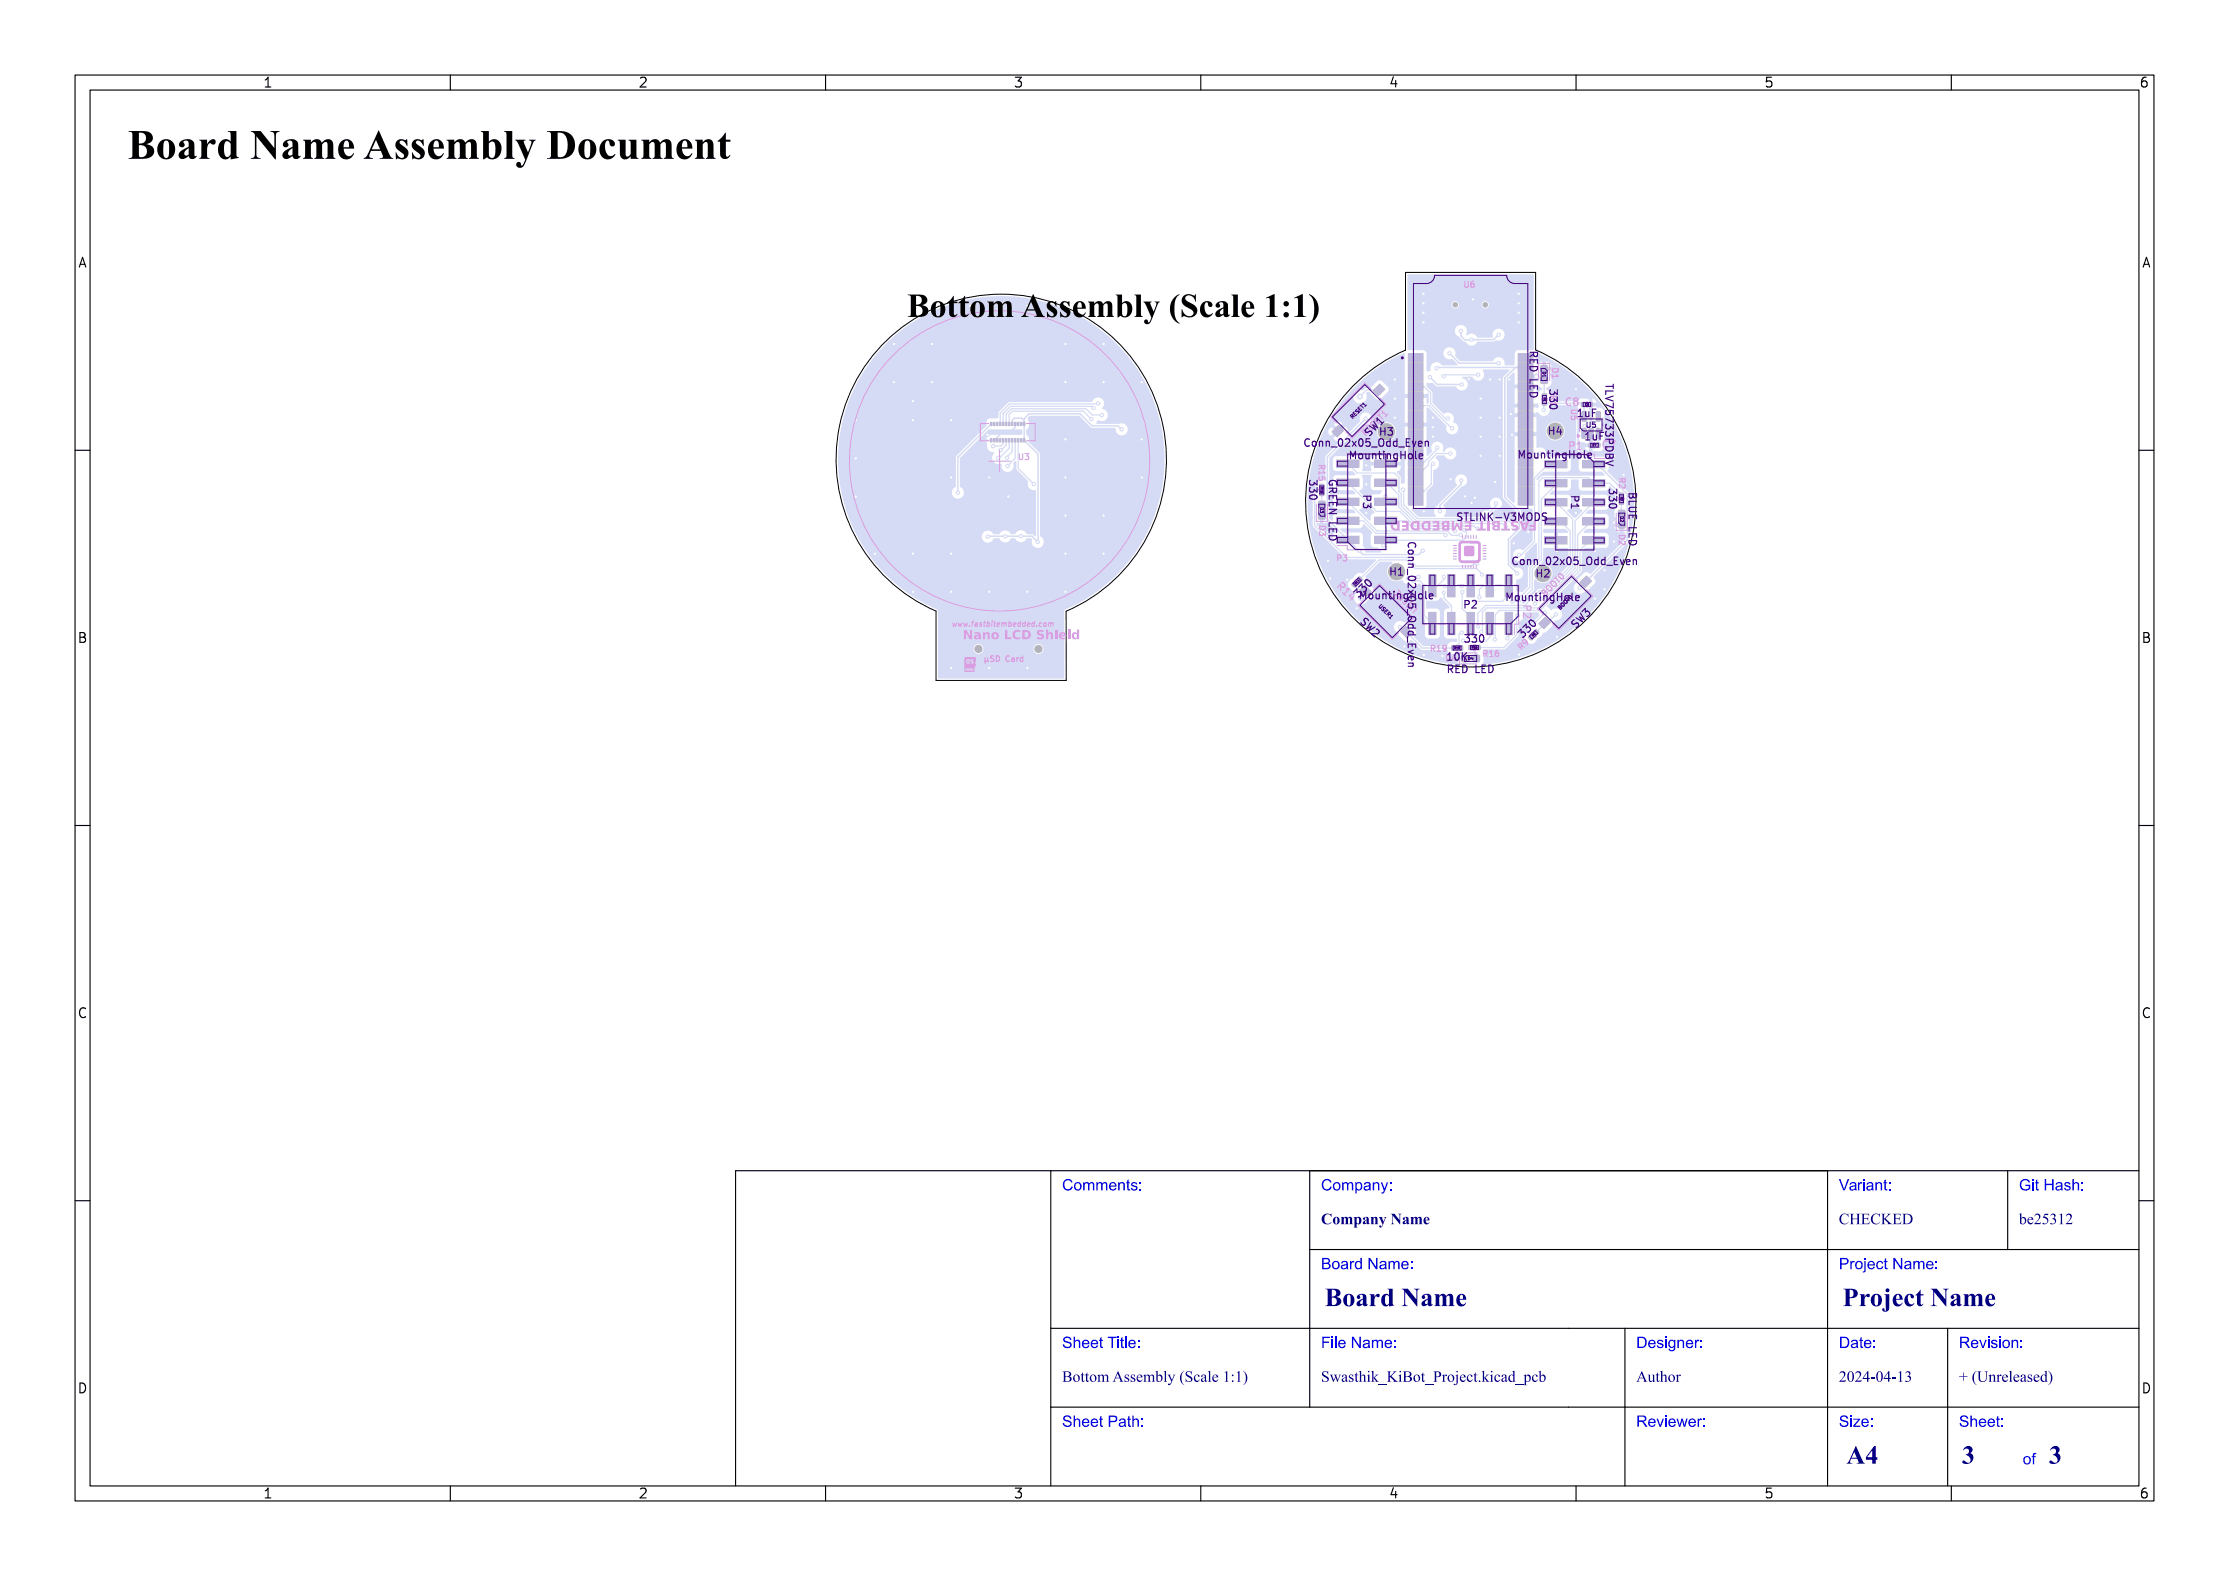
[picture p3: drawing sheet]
<svg xmlns="http://www.w3.org/2000/svg" width="297mm" height="210mm" viewBox="0 0 297 210" stroke-linecap="round" stroke-linejoin="round" font-family="sans-serif">
<defs><g id="words">
<text font-size="5.3" fill="#fff" x="17" y="21.5">Board Name Assembly Document</text>
<text font-size="4.3" fill="#fff" x="113.4" y="42.5">Bottom Assembly (Scale 1:1)</text>
<g font-size="3.3" fill="#fff">
<text x="176.5" y="174.3">Board Name</text>
<text x="245.5" y="174.3">Project Name</text>
<text x="246" y="195.3">A4</text>
<text x="261.4" y="195.3">3</text>
<text x="273" y="195.3">3</text>
</g>
<g font-size="2" fill="#fff">
<text x="141.5" y="158.8">Comments:</text>
<text x="176" y="158.8">Company:</text>
<text x="245" y="158.8">Variant:</text>
<text x="269" y="158.8">Git Hash:</text>
<text x="176" y="163.3">Company Name</text>
<text x="245" y="163.3">CHECKED</text>
<text x="269" y="163.3">be25312</text>
<text x="176" y="169.3">Board Name:</text>
<text x="245" y="169.3">Project Name:</text>
<text x="141.5" y="179.8">Sheet Title:</text>
<text x="176" y="179.8">File Name:</text>
<text x="218" y="179.8">Designer:</text>
<text x="245" y="179.8">Date:</text>
<text x="261" y="179.8">Revision:</text>
<text x="141.5" y="184.3">Bottom Assembly (Scale 1:1)</text>
<text x="176" y="184.3">Swasthik_KiBot_Project.kicad_pcb</text>
<text x="218" y="184.3">Author</text>
<text x="245" y="184.3">2024-04-13</text>
<text x="261" y="184.3">+ (Unreleased)</text>
<text x="141.5" y="190.3">Sheet Path:</text>
<text x="218" y="190.3">Reviewer:</text>
<text x="245" y="190.3">Size:</text>
<text x="261" y="190.3">Sheet:</text>
<text x="269.5" y="195.3">of</text>
</g>
<g font-size="1.7" fill="#fff">
<text x="35" y="11.6">1</text>
<text x="85" y="11.6">2</text>
<text x="135" y="11.6">3</text>
<text x="185" y="11.6">4</text>
<text x="235" y="11.6">5</text>
<text x="285" y="11.6">6</text>
<text x="10.5" y="35.6">A</text>
<text x="285.5" y="35.6">A</text>
<text x="10.5" y="85.6">B</text>
<text x="285.5" y="85.6">B</text>
<text x="10.5" y="135.6">C</text>
<text x="285.5" y="135.6">C</text>
<text x="10.5" y="185.6">D</text>
<text x="285.5" y="185.6">D</text>
<text x="35" y="199.7">1</text>
<text x="85" y="199.7">2</text>
<text x="135" y="199.7">3</text>
<text x="185" y="199.7">4</text>
<text x="235" y="199.7">5</text>
<text x="285" y="199.7">6</text>
</g>
<g font-size="1.3" fill="#fff">
<text x="203.8" y="47.1" transform="rotate(90 203.8 47.1)">RED LED</text>
<text x="206.5" y="52" transform="rotate(90 206.5 52)">330</text>
<text x="213.9" y="51.8" transform="rotate(90 213.9 51.8)">TLV75733PDBV</text>
<text x="174.5" y="59.5">Conn_02x05_Odd_Even</text>
<text x="182.6" y="58" transform="rotate(-45 182.6 58)">SW1</text>
<text x="183.9" y="58">H3</text>
<text x="206.4" y="57.9">H4</text>
<text x="208.7" y="54.1">C8</text>
<text x="209.1" y="59.9">P1</text>
<text x="210.2" y="55.6">1uF</text>
<text x="211.2" y="58.7">1uF</text>
<text x="213.6" y="59.8">C7</text>
<text x="174.4" y="64.1" transform="rotate(90 174.4 64.1)">330</text>
<text x="177.1" y="64.4" transform="rotate(90 177.1 64.4)">GREEN LED</text>
<text x="179.9" y="61.2">MountingHole</text>
<text x="202.4" y="61.1">MountingHole</text>
<text x="214.4" y="65.3" transform="rotate(90 214.4 65.3)">330</text>
<text x="217" y="66" transform="rotate(90 217 66)">BLUE LED</text>
<text x="181.6" y="66.1" transform="rotate(90 181.6 66.1)">P3</text>
<text x="194.9" y="69.4">STLINK-V3MODS</text>
<text x="209.3" y="66.1" transform="rotate(90 209.3 66.1)">P1</text>
<text x="185.3" y="76.7">H1</text>
<text x="187.6" y="72.9" transform="rotate(90 187.6 72.9)">Conn_02x05_Odd_Even</text>
<text x="202.2" y="75.3">Conn_02x05_Odd_Even</text>
<text x="204.8" y="76.9">H2</text>
<text x="178.2" y="78.3" transform="rotate(45 178.2 78.3)">R14</text>
<text x="181.2" y="79.6" transform="rotate(-45 181.2 79.6)">330</text>
<text x="181.3" y="79.8">MountingHole</text>
<text x="181.3" y="83.1" transform="rotate(45 181.3 83.1)">SW2</text>
<text x="195.1" y="81.1">P2</text>
<text x="200.8" y="80.1">MountingHole</text>
<text x="202.9" y="80.7" transform="rotate(90 202.9 80.7)">P2</text>
<text x="210.2" y="83.6" transform="rotate(-45 210.2 83.6)">SW3</text>
<text x="192.9" y="88">10K</text>
<text x="193.1" y="89.7">RED LED</text>
<text x="195.3" y="85.6">330</text>
<text x="203" y="85" transform="rotate(-45 203 85)">330</text>
</g>
<g font-size="1.1" fill="#fff">
<text x="195.1" y="38.3">U6</text>
<text x="206.6" y="52.8" transform="rotate(90 206.6 52.8)">R1</text>
<text x="206.8" y="49.1" transform="rotate(90 206.8 49.1)">D1</text>
<text x="182.1" y="58" transform="rotate(-45 182.1 58)">RESET1</text>
<text x="209.3" y="54.6" transform="rotate(90 209.3 54.6)">U5</text>
<text x="135.8" y="61.3">U3</text>
<text x="175.7" y="62" transform="rotate(90 175.7 62)">R15</text>
<text x="215.7" y="63.8" transform="rotate(90 215.7 63.8)">R2</text>
<text x="175.8" y="70.1" transform="rotate(90 175.8 70.1)">D3</text>
<text x="215.7" y="71.3" transform="rotate(90 215.7 71.3)">D2</text>
<text x="178.2" y="74.8">P3</text>
<text x="188.7" y="81" transform="rotate(-135 188.7 81)">USER1</text>
<text x="206.1" y="79.3" transform="rotate(-45 206.1 79.3)">BOOT0</text>
<text x="190.7" y="86.8">R19</text>
<text x="192.7" y="88.1">D4</text>
<text x="197.7" y="87.5">R16</text>
<text x="202.8" y="86.6" transform="rotate(-45 202.8 86.6)">R9</text>
</g>
<g font-size="1" fill="#fff">
<text x="211.4" y="57">U5</text>
<text x="131" y="88.2">µSD Card</text>
</g>
<text font-size=".9" fill="#fff" x="126.7" y="83.6">www.fastbitembedded.com</text>
<g font-size=".7" fill="#fff">
<text x="180.3" y="55.7" transform="rotate(-45 180.3 55.7)">RESET1</text>
<text x="183.8" y="81" transform="rotate(45 183.8 81)">USER1</text>
<text x="208" y="81.2" transform="rotate(-45 208 81.2)">BOOT0</text>
</g>
<g font-size=".5" fill="#fff">
<text x="205.6" y="49.6" transform="rotate(90 205.6 49.6)">D1</text>
<text x="175.9" y="67.7" transform="rotate(90 175.9 67.7)">D3</text>
<text x="215.9" y="68.9" transform="rotate(90 215.9 68.9)">D2</text>
<text x="195.6" y="87.9">D4</text>
</g>
<g font-size=".3" fill="#fff">
<text x="205.7" y="53" transform="rotate(90 205.7 53)">R1</text>
<text x="211.2" y="54">C8</text>
<text x="212.3" y="59.5">C7</text>
<text x="176" y="65" transform="rotate(90 176 65)">R15</text>
<text x="215.9" y="66.3" transform="rotate(90 215.9 66.3)">R2</text>
<text x="180.7" y="77.9" transform="rotate(-45 180.7 77.9)">R14</text>
<text x="193.8" y="86.5">R19</text>
<text x="196.1" y="86.4">R16</text>
<text x="204.3" y="84.8" transform="rotate(-45 204.3 84.8)">R9</text>
</g>
</g></defs>
<path d="M187.3 36.3h17.3v10.3a22 22 0 0 1 8.8 33.7 22 22 0 0 1-34.8 .1 22 22 0 0 1 8.7-33.7zM118.3 45.2a22 22 0 0 1 33.5 3.9 22 22 0 0 1-9.7 32.3v9.3h-17.4v-9.3a22 22 0 0 1-6.4-36.2z" fill="none" stroke="#000" stroke-width=".13"/>
<g fill="#d5dbf4">
<path d="M210.9 61.4h3v.9h-3z" fill-rule="evenodd"/>
<path d="M205.8 61.4h3v.9h-3z" fill-rule="evenodd"/>
<path d="M210.9 63.9h3v1h-3z" fill-rule="evenodd"/>
<path d="M205.8 63.9h3v1h-3z" fill-rule="evenodd"/>
<path d="M210.9 66.4h3v1h-3z" fill-rule="evenodd"/>
<path d="M205.8 66.4h3v1h-3z" fill-rule="evenodd"/>
<path d="M210.9 69h3v1h-3z" fill-rule="evenodd"/>
<path d="M205.8 69h3v1h-3z" fill-rule="evenodd"/>
<path d="M210.9 71.5h3v1h-3z" fill-rule="evenodd"/>
<path d="M205.8 71.5h3v1h-3z" fill-rule="evenodd"/>
<path d="M205.3 48.7h.9v.8h-.9z" fill-rule="evenodd"/>
<path d="M205.3 50.3h.9v.8h-.9z" fill-rule="evenodd"/>
<path d="M210.8 57.1h.4l.1 .1 .1 1.1-.1 .1h-.4l-.1-.1z" fill-rule="evenodd"/>
<path d="M211.8 57.1h.4l.1 .1v1.1l-.1 .1h-.3l-.2-.1z" fill-rule="evenodd"/>
<path d="M212.7 57.1h.4l.1 .1 .1 1.1-.1 .1h-.4l-.1-.1z" fill-rule="evenodd"/>
<path d="M212.7 54.9l.4-.1 .1 .1 .1 1.1-.1 .1-.4 .1-.1-.1z" fill-rule="evenodd"/>
<path d="M210.8 54.9l.4-.1 .1 .1 .1 1.1-.1 .1-.4 .1-.1-.1z" fill-rule="evenodd"/>
<path d="M175.8 64.5h.6v.5h-.6z" fill-rule="evenodd"/>
<path d="M175.8 65.6h.6v.4h-.6z" fill-rule="evenodd"/>
<path d="M180.3 77.6h.2l.3 .3-.3 .4-.4-.4z" fill-rule="evenodd"/>
<path d="M180.9 77.1l.3-.3 .3 .5-.3 .2-.4-.3z" fill-rule="evenodd"/>
<path d="M178.1 71.4h3v1h-3z" fill-rule="evenodd"/>
<path d="M183.1 71.4h3v1h-3z" fill-rule="evenodd"/>
<path d="M178.1 68.9h3v1h-3z" fill-rule="evenodd"/>
<path d="M183.1 68.9h3v1h-3z" fill-rule="evenodd"/>
<path d="M178.1 66.4h3v1h-3z" fill-rule="evenodd"/>
<path d="M183.1 66.4h3v1h-3z" fill-rule="evenodd"/>
<path d="M178.1 63.8h3v1h-3z" fill-rule="evenodd"/>
<path d="M183.1 63.8h3v1h-3z" fill-rule="evenodd"/>
<path d="M178.1 61.3h3v1h-3z" fill-rule="evenodd"/>
<path d="M183.1 61.3h3v1h-3z" fill-rule="evenodd"/>
<path d="M215.7 69.6h.8v.7h-.8z" fill-rule="evenodd"/>
<path d="M215.7 68h.8v.8h-.8z" fill-rule="evenodd"/>
<path d="M196.7 86h.5v.6h-.5z" fill-rule="evenodd"/>
<path d="M195.7 86h.5v.6h-.5z" fill-rule="evenodd"/>
<path d="M200.5 81.6h1v3h-1z" fill-rule="evenodd"/>
<path d="M200.5 76.5h1v3h-1z" fill-rule="evenodd"/>
<path d="M198 81.6h1v3h-1z" fill-rule="evenodd"/>
<path d="M198 76.5h1v3h-1z" fill-rule="evenodd"/>
<path d="M195.4 81.6h1v3h-1z" fill-rule="evenodd"/>
<path d="M195.4 76.5h1v3h-1z" fill-rule="evenodd"/>
<path d="M192.9 81.6h1v3h-1z" fill-rule="evenodd"/>
<path d="M192.9 76.5h1v3h-1z" fill-rule="evenodd"/>
<path d="M190.4 81.6h1v3h-1z" fill-rule="evenodd"/>
<path d="M190.4 76.5h1v3h-1z" fill-rule="evenodd"/>
<path d="M215.8 65.7h.5v.5h-.5z" fill-rule="evenodd"/>
<path d="M215.8 66.7h.5v.5h-.5z" fill-rule="evenodd"/>
<path d="M204.4 84.1l.3-.2 .4 .4-.4 .3-.3-.4z" fill-rule="evenodd"/>
<path d="M203.9 84.6h.1l.3 .3-.2 .4-.5-.3z" fill-rule="evenodd"/>
<path d="M210.7 53.6h.5v.6h-.5z" fill-rule="evenodd"/>
<path d="M211.7 53.6h.5v.6h-.5z" fill-rule="evenodd"/>
<path d="M132 58.4h.2v.5h-.2z" fill-rule="evenodd"/>
<path d="M132.4 58.4h.2v.5h-.2z" fill-rule="evenodd"/>
<path d="M132.8 58.4h.2v.5h-.2z" fill-rule="evenodd"/>
<path d="M133.2 58.4h.2v.5h-.2z" fill-rule="evenodd"/>
<path d="M133.6 58.4h.2v.5h-.2z" fill-rule="evenodd"/>
<path d="M134 58.4h.2v.5h-.2z" fill-rule="evenodd"/>
<path d="M134.4 58.4h.2v.5h-.2z" fill-rule="evenodd"/>
<path d="M134.8 58.4h.2v.5h-.2z" fill-rule="evenodd"/>
<path d="M135.2 58.4h.2v.5h-.2z" fill-rule="evenodd"/>
<path d="M135.6 58.4h.2v.5h-.2z" fill-rule="evenodd"/>
<path d="M136 58.4h.2v.5h-.2z" fill-rule="evenodd"/>
<path d="M136.4 58.4h.2v.5h-.2z" fill-rule="evenodd"/>
<path d="M136.4 56.3h.2v.4h-.2z" fill-rule="evenodd"/>
<path d="M136 56.3h.2v.4h-.2z" fill-rule="evenodd"/>
<path d="M135.6 56.3h.2v.4h-.2z" fill-rule="evenodd"/>
<path d="M135.2 56.3h.2v.4h-.2z" fill-rule="evenodd"/>
<path d="M134.8 56.3h.2v.4h-.2z" fill-rule="evenodd"/>
<path d="M134.4 56.3h.2v.4h-.2z" fill-rule="evenodd"/>
<path d="M134 56.3h.2v.4h-.2z" fill-rule="evenodd"/>
<path d="M133.6 56.3h.2v.4h-.2z" fill-rule="evenodd"/>
<path d="M133.2 56.3h.2v.4h-.2z" fill-rule="evenodd"/>
<path d="M132.8 56.3h.2v.4h-.2z" fill-rule="evenodd"/>
<path d="M132.4 56.3h.2v.4h-.2z" fill-rule="evenodd"/>
<path d="M132 56.3h.2v.4h-.2z" fill-rule="evenodd"/>
<path d="M205.5 53.5h.6v.5h-.6z" fill-rule="evenodd"/>
<path d="M205.5 52.5h.6v.4h-.6z" fill-rule="evenodd"/>
<path d="M205 83.1l.9-.9 .7 .7-.9 .9z" fill-rule="evenodd"/>
<path d="M210.5 77.6l.9-.9 .7 .7-.9 .9z" fill-rule="evenodd"/>
<path d="M193.4 86.1h.5v.5h-.5z" fill-rule="evenodd"/>
<path d="M194.4 86.1h.5v.5h-.5z" fill-rule="evenodd"/>
<path d="M175.7 68.4h.8v.7h-.8z" fill-rule="evenodd"/>
<path d="M175.7 66.8h.8v.8h-.8z" fill-rule="evenodd"/>
<path d="M194.8 87.3h.7v.9h-.7z" fill-rule="evenodd"/>
<path d="M196.4 87.3h.7v.9h-.7z" fill-rule="evenodd"/>
<path d="M187.7 47.2h1.9v1h-1.9z" fill-rule="evenodd"/>
<path d="M187.7 48.4h1.9v1.1h-1.9z" fill-rule="evenodd"/>
<path d="M187.7 49.7h1.9v1.1h-1.9z" fill-rule="evenodd"/>
<path d="M187.7 51h1.9v1h-1.9z" fill-rule="evenodd"/>
<path d="M187.7 52.2h1.9v1.1h-1.9z" fill-rule="evenodd"/>
<path d="M187.7 53.5h1.9v1.1h-1.9z" fill-rule="evenodd"/>
<path d="M187.7 54.8h1.9v1h-1.9z" fill-rule="evenodd"/>
<path d="M187.7 56h1.9v1.1h-1.9z" fill-rule="evenodd"/>
<path d="M187.7 57.3h1.9v1.1h-1.9z" fill-rule="evenodd"/>
<path d="M187.7 58.6h1.9v1.1h-1.9z" fill-rule="evenodd"/>
<path d="M187.7 59.9h1.9v1h-1.9z" fill-rule="evenodd"/>
<path d="M187.7 61.1h1.9v1.1h-1.9z" fill-rule="evenodd"/>
<path d="M187.7 62.4h1.9v1.1h-1.9z" fill-rule="evenodd"/>
<path d="M187.7 63.7h1.9v1h-1.9z" fill-rule="evenodd"/>
<path d="M187.7 64.9h1.9v1.1h-1.9z" fill-rule="evenodd"/>
<path d="M187.7 66.2h1.9v1.1h-1.9z" fill-rule="evenodd"/>
<path d="M202.3 66.2h1.9v1.1h-1.9z" fill-rule="evenodd"/>
<path d="M202.3 64.9h1.9v1.1h-1.9z" fill-rule="evenodd"/>
<path d="M202.3 63.7h1.9v1h-1.9z" fill-rule="evenodd"/>
<path d="M202.3 62.4h1.9v1.1h-1.9z" fill-rule="evenodd"/>
<path d="M202.3 61.1h1.9v1.1h-1.9z" fill-rule="evenodd"/>
<path d="M202.3 59.9h1.9v1h-1.9z" fill-rule="evenodd"/>
<path d="M202.3 58.6h1.9v1.1h-1.9z" fill-rule="evenodd"/>
<path d="M202.3 57.3h1.9v1.1h-1.9z" fill-rule="evenodd"/>
<path d="M202.3 56h1.9v1.1h-1.9z" fill-rule="evenodd"/>
<path d="M202.3 54.8h1.9v1h-1.9z" fill-rule="evenodd"/>
<path d="M202.3 53.5h1.9v1.1h-1.9z" fill-rule="evenodd"/>
<path d="M202.3 52.2h1.9v1.1h-1.9z" fill-rule="evenodd"/>
<path d="M202.3 51h1.9v1h-1.9z" fill-rule="evenodd"/>
<path d="M202.3 49.7h1.9v1.1h-1.9z" fill-rule="evenodd"/>
<path d="M202.3 48.4h1.9v1.1h-1.9z" fill-rule="evenodd"/>
<path d="M202.3 47.2h1.9v1h-1.9z" fill-rule="evenodd"/>
<path d="M212.7 59.1h.5v.5h-.5z" fill-rule="evenodd"/>
<path d="M211.7 59.1h.5v.5h-.5z" fill-rule="evenodd"/>
<path d="M177.5 57.5l.9-.8 .7 .7-.9 .8z" fill-rule="evenodd"/>
<path d="M182.9 52.1l.9-.9 .7 .7-.8 .9z" fill-rule="evenodd"/>
<path d="M181.8 78l.9 .8-.7 .8-.9-.9z" fill-rule="evenodd"/>
<path d="M187.3 83.4l.9 .9-.7 .7-.9-.8z" fill-rule="evenodd"/>
</g>
<g fill="#d5dbf4">
<circle cx="192.2" cy="87.4" r=".3"/>
<circle cx="185.9" cy="50.6" r=".3"/>
<circle cx="179.5" cy="77.2" r=".3"/>
<circle cx="203.6" cy="68.4" r=".3"/>
<circle cx="213.8" cy="78.5" r=".3"/>
<circle cx="182" cy="62" r=".3"/>
<circle cx="209.6" cy="79.8" r=".3"/>
<circle cx="215.1" cy="72.2" r=".3"/>
<circle cx="202.4" cy="40.4" r=".3"/>
<circle cx="215.1" cy="60.7" r=".3"/>
<circle cx="201.1" cy="50.6" r=".3"/>
<circle cx="185.9" cy="59.5" r=".3"/>
<circle cx="189.7" cy="87.3" r=".3"/>
<circle cx="185.9" cy="53.1" r=".3"/>
<circle cx="210" cy="51.8" r=".3"/>
<circle cx="196.1" cy="67" r=".3"/>
<circle cx="190.9" cy="56.9" r=".3"/>
<circle cx="215.1" cy="67.1" r=".3"/>
<circle cx="202.4" cy="39.1" r=".3"/>
<circle cx="207.4" cy="73.4" r=".3"/>
<circle cx="189.7" cy="40.4" r=".3"/>
<circle cx="196.5" cy="66.3" r=".3"/>
<circle cx="199.8" cy="50.6" r=".3"/>
<circle cx="213.8" cy="76" r=".3"/>
<circle cx="195.7" cy="50.5" r=".3"/>
<circle cx="202.4" cy="87.2" r=".3"/>
<circle cx="182" cy="68.4" r=".3"/>
<circle cx="177.2" cy="77.1" r=".3"/>
<circle cx="215.1" cy="69.6" r=".3"/>
<circle cx="212.5" cy="73.4" r=".3"/>
<circle cx="183.3" cy="83.6" r=".3"/>
<circle cx="197.3" cy="53.1" r=".3"/>
<circle cx="189.7" cy="68.1" r=".3"/>
<circle cx="187.1" cy="86.1" r=".3"/>
<circle cx="201.5" cy="57.9" r=".3"/>
<circle cx="201.7" cy="72.4" r=".3"/>
<circle cx="199.2" cy="64.2" r=".3"/>
<circle cx="179.5" cy="70.9" r=".3"/>
<circle cx="179.5" cy="59.5" r=".3"/>
<circle cx="190.9" cy="58.2" r=".3"/>
<circle cx="207.4" cy="84.9" r=".3"/>
<circle cx="197.3" cy="55.7" r=".3"/>
<circle cx="177" cy="70.9" r=".3"/>
<circle cx="197.3" cy="60.7" r=".3"/>
<circle cx="182" cy="59.5" r=".3"/>
<circle cx="212.5" cy="74.7" r=".3"/>
<circle cx="196.2" cy="39.9" r=".3"/>
<circle cx="188.4" cy="80.1" r=".3"/>
<circle cx="197.3" cy="58.2" r=".3"/>
<circle cx="180.8" cy="81.1" r=".3"/>
<circle cx="201.3" cy="55.1" r=".3"/>
<circle cx="199.8" cy="55.7" r=".3"/>
<circle cx="185.9" cy="55.7" r=".3"/>
<circle cx="193.3" cy="63.9" r=".3"/>
<circle cx="202.4" cy="43" r=".3"/>
<circle cx="216.3" cy="63.3" r=".3"/>
<circle cx="210" cy="82.3" r=".3"/>
<circle cx="199.8" cy="60.7" r=".3"/>
<circle cx="182" cy="64.5" r=".3"/>
<circle cx="207.4" cy="74.7" r=".3"/>
<circle cx="210" cy="68.4" r=".3"/>
<circle cx="189.7" cy="39.1" r=".3"/>
<circle cx="210" cy="67.1" r=".3"/>
<circle cx="199.8" cy="58.2" r=".3"/>
<circle cx="189.7" cy="43" r=".3"/>
<circle cx="177" cy="74.7" r=".3"/>
<circle cx="190.9" cy="55.7" r=".3"/>
<circle cx="212.5" cy="79.8" r=".3"/>
<circle cx="198.6" cy="50.6" r=".3"/>
<circle cx="207.5" cy="52.1" r=".3"/>
<circle cx="198.6" cy="87.4" r=".3"/>
<circle cx="203.8" cy="82.6" r=".3"/>
<circle cx="195.2" cy="66.1" r=".3"/>
<circle cx="189.7" cy="41.7" r=".3"/>
<circle cx="203.6" cy="69.6" r=".3"/>
<circle cx="202.4" cy="41.7" r=".3"/>
<circle cx="203.6" cy="70.9" r=".3"/>
<circle cx="205.7" cy="54.6" r=".3"/>
<circle cx="190.5" cy="50.3" r=".3"/>
<circle cx="194.8" cy="51.2" r=".3"/>
<circle cx="191.9" cy="68.1" r=".3"/>
<circle cx="182" cy="55.8" r=".3"/>
<circle cx="189.6" cy="73.4" r=".3"/>
<circle cx="194.7" cy="64" r=".3"/>
<circle cx="181.1" cy="73.4" r=".3"/>
<circle cx="210.5" cy="78.3" r=".3"/>
<circle cx="186.5" cy="83.6" r=".3"/>
<circle cx="191.4" cy="49.1" r=".3"/>
<circle cx="181.2" cy="52.9" r=".4"/>
<circle cx="202.1" cy="76.4" r=".3"/>
<circle cx="136" cy="71.5" r=".3"/>
<circle cx="131.6" cy="71.5" r=".3"/>
<circle cx="149.5" cy="57.2" r=".3"/>
<circle cx="138.3" cy="72.2" r=".3"/>
<circle cx="133.9" cy="71.5" r=".3"/>
<circle cx="181.3" cy="79.7" r=".4"/>
<circle cx="127.6" cy="65.7" r=".3"/>
<circle cx="142" cy="68.7" r=".3"/>
<circle cx="114" cy="56" r=".3"/>
<circle cx="136.9" cy="89" r=".3"/>
<circle cx="126.7" cy="63.6" r=".3"/>
<circle cx="147.1" cy="45.8" r=".3"/>
<circle cx="142" cy="58.5" r=".3"/>
<circle cx="124.2" cy="45.8" r=".3"/>
<circle cx="121.7" cy="78.9" r=".3"/>
<circle cx="136.9" cy="40.8" r=".3"/>
<circle cx="152.1" cy="63.6" r=".3"/>
<circle cx="126.7" cy="73.8" r=".3"/>
<circle cx="142" cy="73.8" r=".3"/>
<circle cx="129.3" cy="40.8" r=".3"/>
<circle cx="142" cy="63.6" r=".3"/>
<circle cx="147.1" cy="50.9" r=".3"/>
<circle cx="136.9" cy="78.9" r=".3"/>
<circle cx="142" cy="50.9" r=".3"/>
<circle cx="119.1" cy="45.8" r=".3"/>
<circle cx="119.1" cy="50.9" r=".3"/>
<circle cx="147.1" cy="73.8" r=".3"/>
<circle cx="131.8" cy="89" r=".3"/>
<circle cx="131.8" cy="63.6" r=".3"/>
<circle cx="126.7" cy="78.9" r=".3"/>
<circle cx="121.7" cy="56" r=".3"/>
<circle cx="134.4" cy="66.2" r=".3"/>
<circle cx="116.6" cy="73.8" r=".3"/>
<circle cx="152.1" cy="50.9" r=".3"/>
<circle cx="126.7" cy="89" r=".3"/>
<circle cx="121.7" cy="53.5" r=".3"/>
<circle cx="142" cy="45.8" r=".3"/>
<circle cx="147.1" cy="68.7" r=".3"/>
<circle cx="114" cy="61.1" r=".3"/>
<circle cx="114" cy="66.2" r=".3"/>
<circle cx="152.1" cy="58.5" r=".3"/>
<circle cx="131.8" cy="78.9" r=".3"/>
<circle cx="131.6" cy="57.9" r=".3"/>
<circle cx="126.7" cy="56" r=".3"/>
<circle cx="121.7" cy="73.8" r=".3"/>
<circle cx="124.2" cy="50.9" r=".3"/>
<circle cx="142" cy="78.9" r=".3"/>
<circle cx="199.7" cy="48.4" r=".3"/>
<circle cx="193.1" cy="47.1" r=".3"/>
<circle cx="211.1" cy="56.8" r=".3"/>
<circle cx="207.3" cy="81.9" r=".3"/>
<circle cx="134.3" cy="62.1" r=".3"/>
<circle cx="132.3" cy="59.4" r=".3"/>
<circle cx="133.3" cy="60" r=".3"/>
<circle cx="133" cy="61" r=".3"/>
<circle cx="134.2" cy="61" r=".3"/>
<circle cx="145.4" cy="55.9" r=".3"/>
<circle cx="137.8" cy="64.5" r=".3"/>
<circle cx="145.7" cy="54.4" r=".3"/>
<circle cx="202.3" cy="79.6" r=".3"/>
<circle cx="199.2" cy="85.2" r=".3"/>
<circle cx="204.5" cy="80.5" r=".3"/>
<circle cx="202.2" cy="82" r=".3"/>
<circle cx="205.3" cy="79.8" r=".3"/>
<circle cx="146.3" cy="53.8" r=".3"/>
<circle cx="196.8" cy="75.1" r=".3"/>
<circle cx="201.5" cy="80.1" r=".3"/>
<circle cx="197.4" cy="84.2" r=".3"/>
<circle cx="146.8" cy="55.3" r=".3"/>
<circle cx="197" cy="83.5" r=".27"/>
<circle cx="202.4" cy="74" r=".3"/>
<circle cx="188.3" cy="77.4" r=".3"/>
<circle cx="191.5" cy="59.7" r=".3"/>
<circle cx="193.9" cy="70.8" r=".3"/>
<circle cx="200.8" cy="85.1" r=".3"/>
<circle cx="194.9" cy="85.4" r=".3"/>
<circle cx="187.6" cy="77" r=".28"/>
<circle cx="190.9" cy="61.8" r=".3"/>
<circle cx="189" cy="76.9" r=".3"/>
<circle cx="192.4" cy="76.9" r=".3"/>
<circle cx="192.6" cy="71.3" r=".3"/>
<circle cx="184.6" cy="66.1" r=".3"/>
<circle cx="199.3" cy="67.1" r=".3"/>
<circle cx="186.9" cy="65.2" r=".3"/>
<circle cx="198.1" cy="68.8" r=".3"/>
<circle cx="192.3" cy="50.1" r=".3"/>
<circle cx="196.9" cy="49.9" r=".3"/>
<circle cx="197.5" cy="76.6" r=".28"/>
<circle cx="192.5" cy="78.2" r=".27"/>
<circle cx="194.8" cy="78.1" r=".3"/>
<circle cx="200.6" cy="70.2" r=".3"/>
<circle cx="194.8" cy="78.9" r=".3"/>
<circle cx="196.9" cy="70.4" r=".3"/>
<circle cx="197.1" cy="79.6" r=".3"/>
<circle cx="192.4" cy="78.9" r=".27"/>
<circle cx="196.5" cy="80.1" r=".28"/>
<circle cx="201.9" cy="70.2" r=".3"/>
<circle cx="194.6" cy="71.3" r=".3"/>
<circle cx="195.1" cy="70.6" r=".3"/>
<circle cx="184.3" cy="72.7" r=".3"/>
<circle cx="205.9" cy="81.6" r=".3"/>
<circle cx="193.5" cy="57.1" r=".3"/>
<circle cx="194.8" cy="84.3" r=".3"/>
<circle cx="196.1" cy="45.3" r=".3"/>
<circle cx="199.7" cy="44.6" r=".3"/>
<circle cx="194.7" cy="44.1" r=".3"/>
<circle cx="205.2" cy="60.4" r=".3"/>
<circle cx="192.9" cy="55.8" r=".3"/>
<circle cx="193.2" cy="60.4" r=".3"/>
<circle cx="204.7" cy="50.2" r=".4"/>
</g>
<g fill="none" stroke="#d5dbf4" stroke-width=".2">
<path d="M132.1 56.5l-4.5 4.4v4.8M133.3 58.7h-1.9l-.5 .5v3.5l.9 .9M135.7 56.5h-.4v.4l-.7 .7h-1l-1.1 1.1M136.1 56.5h.4M136.1 58.7h.4M136.5 58.7l1.8 1.8v11.7l-.8-.7-5.7-.1M136.5 56.1l-.4-.4h-.9l-.3 .3v.5M149.5 57.2l-.5-.4h-3.5l-1.6-1.6h-6.8l-.6 .6v2.9M182 55.8l-5.1 5.1v8.3l4.7 4.7h7.5l.5-.5M190.5 50.3l1 .9h3.3M193.1 47.1l1.4 1.3h5.2M194.7 44.1v.7l.5 .5h3.8l.7-.7"/>
<path d="M196.1 45.3h.1M201.3 55.1l.2 .2h1.8M201.9 49l-1.4 1.4v15.8l1.9 2v2.2l-1.4 1.5v3.3l1.1 1.2M203.3 57.8h-1.8v.1M203.3 49h-11.8l-.1 .1M205.7 54.6v-.8l.1-.1h5l.3 .3v1.5h-.3l-.5 .5v3.8l2.1 2.1h.4l4 3.9v6.2l-6.3 6.3M205.8 50.7v2M211.1 57.5l.6-.7h1l.3 .3-.1 2.2M211.1 56.8v1M131.7 71.4l-.1 .1M131.7 71.4h.1M180.5 77.9l.8 .9h.6"/>
<path d="M193.4 78h-.8l-.1 .2M194.7 64v.5l-2.8 2.9v.7M203.3 60.4h1.9M210.5 78.3h.1M186.5 83.6l.7 .6h.2l2.1 2.1h4.1M196 86.3l.7 .8v.6M207.3 81.9l-1.1 1.1h-.4v.1l-1.1 1.1"/>
</g>
<g fill="none" stroke="#d5dbf4" stroke-width=".17">
<path d="M132.1 56.5h.4M133.3 60h.1M133.7 58.7v.4l-.4 .3h-1M134.1 58.7v.6l-.8 .7M134.5 58.7v1l-1.3 1.3h-.2M134.9 58.7v1.5l-.7 .7M135.3 58.7v2.4l-1 1M135.7 58.7v3.7l2.1 2.1M145.4 55.9l-1-1.1h-9.5l-.4 .4v1.3M145.7 54.4l-.2-.3h-10.9l-.9 1v1.4M146.3 53.8h-11.8l-1.2 1.2v1.5M146.8 55.3h-1.3l-.8-.8h-9.9l-.7 .7v1.3"/>
<path d="M183.7 52h-1.6l-.9 .9M188.6 54h1.8l3.1 3.1M188.6 51.5h1.1l.9 .9v1.4l2 2h.3M191.5 59.7v.1l-1.8 1.9h-1.1M196.9 49.9l-4.4 .1-.2 .1M176.1 65.8v1.4M176.1 67.2h.1M176.1 64.8l-.9 .9v4.3l4.2 4.3h8.1l1.2 1.1h7.4l.3-.3h.4M179.6 61.8l1.2 1.2h5l.6 .6v1.9l.3 .3v1.6l2 2h12.4l.8 .8M179.6 69.4h2.1l1.6 1.7h9.1l.2 .2M179.6 66.9l3.9 3.8h9.3l.6 .6h1.2M179.6 64.3l3.8 3.8h3.1l2 2h7.9l.5 .3"/>
<path d="M181.9 78.8l-.6 .5v.4M184.6 66.1v.8M184.6 69.4h2.7l1 1h5.2l.4 .4M184.6 64.3h.2l1.6 1.6v1.6l2.2 2.3h11.6l.4 .4M186.4 67.1h.1M186.4 65.5h.1M186.4 65h.1M186.7 66.9h.1M186.9 65.2l.1 .1v2l1.9 1.8h8.9l.4-.4v-.1l1.1-1.2v-.3M188.3 77.4h.9l.6 .6v4l1.1 1.1M189 76.8h.1M189 76.8v.1"/>
<path d="M189 76.9l-1.2-.1-.2 .3M190.9 61.8l-.2 .2v2.5l-1 1h-1.1M192.4 70.7h.1M192.4 78.9v.8l.9 .9 .1 .2v2.3M192.4 76.9h-.1h.1v.3l-.8 .8h-.7M193.2 60.4h-1.8l-1.1 1.2v.3l-1 1h-.7M194.8 78.9v2.2l1.1 1.1v.9M195.1 70.6l.3 .3v.6l-.4 .5-10.4-.1-.3 .3v.5M195.3 78h.1M195.9 78l-1.1 .1M197.5 76.6v-.1l-.7-.7h-8.3l-1.1-1.2h-3.6l-2.6 2.6M198.5 78h-.9l-.5 .5v1.1"/>
<path d="M199.3 67.1h.1M201 78v1.3l-.8 .8h-3.7M205 64.7h.1M205.6 63.6v.1M205.6 63.7l-.6 .5v10.3l-1.2 1.2v2.6l-1.1 1.1h-.1l-.3 .2M205.6 63.6h6l.8 .8h2.1l1.5 1.6M207.3 66.9l2.2 2.3v6.4l-3.4 3.4h-.8l-.8 .8v.7M207.3 64.4v.2l-1.9 1.9v8.1l-1.2 1.2v2.7l-1.7 1.7-1-.1M207.3 69.5h.6l1.3 1.3v4.7l-3.2 3.2h-.9l-2 2h-5.1l-1.1 1 .1 1.8M207.3 61.9h-1l-1.8 1.8v8.5l-1.8 1.8h-.3M212.4 72h-.6l-1.3 1.3v2.7l-5.3 5.3h-5.4l-.6 .6v3.3M212.4 66.9l-2.5 2.5v6.3l-4 4h-.5l-.1 .1"/>
<path d="M212.4 69.5h-.4l-1.8 1.8v4.6l-5.1 5.1h-7l-.6 .6v2.4l-.1 .2M216 67l.1 1.4M194.8 84.3l-.4 .3v1.5l.3 .2M198.5 83.1v1.8l-.6 .6h-2.8l-.2-.1M201 83.1v1.8l-.2 .2M202 80.1v.1M202.2 82l-.1 .1v2.5l-1.7 1.7h-3.4M205.9 81.6l-2.1 2.1v1l.2 .2"/>
</g>
<path d="M204.7 50.2h-1.4" fill="none" stroke="#d5dbf4" stroke-width=".25"/>
<g fill="#d5dbf4">
<path d="M206.5 65.7l.4-.3 2.2-.1 .2-.3v-1l.1-.1h.9l.1 1.1 .1 .2 .2 .2h3.3a.72 .72 0 0 0 .4-.6l.9 .7-.1 .6 .1 .4-.1 .7a.42 .42 0 0 1 0 .7l-.1 .2a1.16 1.16 0 0 0 .2 1v.1l-.2 .5 1.4 .1v.3l-.2 .2 .1 .6h-.6v-.7h-.7a.71 .71 0 0 0 .7 .7l.7 .1v.9l-4.6 4.6a.77 .77 0 0 0-.8-.2l-1 1-.1 .3a.85 .85 0 0 0-.1 1.3 .85 .85 0 0 0 1.3-.1l.3-.1 1-1a.76 .76 0 0 0-.2-.8l4.5-4.5 .2 .1a21.4 21.4 0 0 1-5 9.1l-.3 .3a21.2 21.2 0 0 1-14.1 6.6l.1-1.1-.2-.4 .3-.4 2.6-.1 1.9-1.8v-1.8l.1-.1a.87 .87 0 0 0 .6-1.1l.1-.1h1.8l.2 .3v.2l-1.5 1.5-.1 .7a.72 .72 0 0 0-.3 1l.4 .4a.63 .63 0 0 0 .8 0l.5-.6 .6-.5a.63 .63 0 0 1 .5-.4l1-1 .2-.5a.82 .82 0 0 0 .9-1.1 .82 .82 0 0 0-1.4-.3l-.5-.4v-.2l4.5-4.6 .1-2.7 .4-.4h2.7l.4-.2v-1.4l-.2-.3-3-.1-.1-.1 .4-.4h2.5l.4-.3v-1.3l-.2-.4h-2.7l-.1-.2 .4-.4h2.4l.2-.4 .1-1.1-.2-.3-.3-.2-3.3 .1-.2 .3v1.2l.4 .6-1 1-1-1 .5-.6v-1.1l-.1-.3-.3-.2h-2.3l-.1-.1z" fill-rule="evenodd"/>
<path d="M180.6 51.5a20.2 20.2 0 0 1 6.5-4.4l.1 .1v4.7h-2.2l-.1-.3-.7-.8-.4-.1-.3 .1-.9 .9h-.6l-.4 .3a.92 .92 0 0 0-1.3 .7 .92 .92 0 0 0 1.1 1.1 .92 .92 0 0 0 .6-1.4 .33 .33 0 0 1 .5-.2l.8 1 .4 .1 .3-.1 .9-1 .1-.3h2.2v.6h2.9a.15 .15 0 0 1 .1-.1 .15 .15 0 0 1 .2 .1v1.2l-.1 .1-.2-.1v-.7h-2.9v3.3h2.9v-1.9l.2-.1 2.4 2.4a.84 .84 0 0 0 .5 1.1 .84 .84 0 0 0 1.1-.5 .94 .94 0 0 0-.7-1.1 .85 .85 0 0 0-.2-1 .85 .85 0 0 0-1-.1l-1.5-1.4v-1.4l-.8-.8v-.4l.1-.1h.7l.5 .5h2.6a.82 .82 0 0 0 1.4 .2 .82 .82 0 0 0-.5-1.3l-.1-.1 .1-.1h1.3a.82 .82 0 0 0 1.2 .4 .82 .82 0 0 0 .1-1.2l.2-.2h3.3l.1 .1-.9 1v16l1.9 2 .1 1-.3 .1a.53 .53 0 0 1-.7-.2h-2.3l-.1-.8 .4-.5a.82 .82 0 0 0 1-.7 .82 .82 0 0 0-.9-.9 .82 .82 0 0 0-.7 1l.1 .4-.3 .3a.92 .92 0 0 0-1.2 .9h-4.7l-.1-.2a.95 .95 0 0 0-.1-1.4l2.4-2.5a.81 .81 0 0 0 .8-1 .81 .81 0 0 0-1.2-.5 .81 .81 0 0 0-.2 1.3v.1l-2.5 2.6a.87 .87 0 0 0-.3 1.4l-.1 .2h-2.2l-.9-1 .1-.1h1.5l.3-.3 .1-2 .9-.9v-1.9l.1-.1a.82 .82 0 0 0 .6-.7 .82 .82 0 0 0-.4-.9l.3-.3h.8h.1a.81 .81 0 0 0 1.3 .3 .81 .81 0 0 0-.1-1.3 .81 .81 0 0 0-1.2 .5l-.3-.1a.83 .83 0 0 0-.7-1.2 .83 .83 0 0 0-.7 1.3l-.5 .5h-.2v-3.9h-2.9v.6h-1.2v-.2a1.26 1.26 0 0 0-2.1-.6 1.26 1.26 0 0 0 .3 2.1 1.26 1.26 0 0 0 1.8-1.3h1.2v3.8h-.6l-.1-.3-.3-.1h-1.3v.7h-.5v-.7h-1.3l-.4 .2-.1 .5h4v-.3h.6v3.1l-.1 .1h-.4l-.1-.8-.5-.7a.73 .73 0 0 0 .5-.9h-4v.4l.2 .2-.1 .2h-1.1l-.1-.1 .1-.4v-1.1l-.3-.4h-3.4l-.3 .4v1.1l.1 .3 .3 .2h2.2l.4 .4-.1 .1-2.6 .1-.3 .3 .1 1.4 .3 .2h2.2l.4 .4-.1 .2h-2.6l-.3 .4 .1 1.3 .3 .3h2.2l.4 .4-.1 .1h-2.5l-.3 .3-.1 .6-.2 .1-.2-.3-.1-8.1 4.5-4.4a.84 .84 0 0 0 1.1-.4 .84 .84 0 0 0-.3-1.1 .82 .82 0 0 0-1 .1 .82 .82 0 0 0-.2 .9l-.3 .4h-2l-.3-.3-.2-.1-.3 .1-.4 .4 .6 .5 .6-.6h2l-1.2 1.2-.1-.1-.1-.4-.3-.4-.6 .6h-.7l-.5-.5-.4 .4v.4l.3 .4 .6-.7h.7l-1 1 .3 .3h.5l.1 .2-1.9 1.8v3.2l-.1 .1h-.7l-.4 .2-.1 .3v.7l-.4 .5v4.3l4.4 4.5 4 .1v.1l-1.8 1.7a.68 .68 0 0 0-.8 .1l-.4 .5-.6 .5-.1 .3 .1 .5 .6 .4a.32 .32 0 0 1 .4 .3 .94 .94 0 0 0 .1 1.4 .94 .94 0 0 0 1.4-.4l.9-.8 .1-.4-.1-.3-1.1-1v-.8l1.9-1.8h1.5l.1 .1a1.28 1.28 0 0 0-.5 1.8 1.28 1.28 0 0 0 1.8 .5h.1a.95 .95 0 0 0 .8 .6 .84 .84 0 0 0 1.4-.2l.4 .4v3.9l.4 .5v2.1l.1 .3 .3 .2h1.2l.2-.2 .2-.3-.1-3.3-.3-.2h-1.4l-.1-.1 .1-1h1.4l.5-.4 1.1 1.1v.4a.56 .56 0 0 0-.7 .4l.1 3.3 .3 .3h1.3v.4l-.8 .1-.5 .5h-3.2l-1.2-1.3a.57 .57 0 0 0 .2-.8l-1-1h-.4a.86 .86 0 0 0-1-.1 .86 .86 0 0 0-.4 .9l.4 .7 1 1a.75 .75 0 0 0 .8-.2l1.5 1.3h3.3l.5 .5 .5 .1 .3-.1 .2 .1-.1 .3h.9v.5h-.9l.1 .4-.1 .2a21.8 21.8 0 0 1-18.6-14.2 21.8 21.8 0 0 1 5-22.9z" fill-rule="evenodd"/>
<path d="M205.6 70.5h2.9l.4 .3v.1l-.1 .1h-1.2v2l1.4 .1v2.2l-3.1 3.1-.9 .1-1.9 1.9h-.3v-.2l1.6-1.5v-1.4l.1-.1a1.3 1.3 0 0 0 1.8 .3 1.3 1.3 0 0 0 .3-1.8 1.43 1.43 0 0 0-1.2-.6l-.1-.1 .3-.3v-1.6l1.5-.1v-2h-1.4z" fill-rule="evenodd"/>
<path d="M202.6 67.8h1.5l.1 .1v4.2l-1.3 1.2a.81 .81 0 0 0-1.2 .3 .81 .81 0 0 0 .6 1.1 .81 .81 0 0 0 .9-.9l1.4-1.4h.2v2l-1.2 1.2v2.5l-.8 .8-.8-.1v-1.5a.88 .88 0 0 0 .8-1.4 1.22 1.22 0 0 0-1.1-.3l-.4-.5v-3.1l1.4-1.5z" fill-rule="evenodd"/>
<path d="M178.7 70.4h2.4a.64 .64 0 0 0 .6-.6l.1 .1 1 1-.2 .5 .1 1.3 .3 .2 .6 .1 .5 .5-.2 .1h-1.9h-.1a.87 .87 0 0 0-.3-.8v-1.4l-.1-.3-.4-.2h-2.1l-.4-.3z" fill-rule="evenodd"/>
<path d="M176.2 68.5h.3l.1 .1v.4h-.2v.7l.5-.1 1.2 1.2-.1 .1-.3 .3-.2 .7h-.1l-2-2 .1-.3 .4 .1v-.9h.2z" fill-rule="evenodd"/>
<path d="M204.8 47.1l.1-.1 1.3 .7 2 1.1h-1.5a.71 .71 0 0 0-.7-.6v.7l2.2-.1a21.5 21.5 0 0 1 5.1 4.9h-.6l-.1-.4-.4-.2v.6h1.1l.6 .8a21.7 21.7 0 0 1 3.7 10.1 21.8 21.8 0 0 1-.3 6.4l-.1 .1-.1-.1-.1-5.3-2.8-2.9 .2-.4-.1-1.2-.1-.2-.3-.2h-2.2l-1.1-1.1-.1-.7 .1-.1h.5l.1 .2h.5l.2-.8v-1.1l.2-.1 .1 .1v1.1l.1 .4-.1 .4v1h-.5v-.5h-.5l.2 .4a1.01 1.01 0 0 0 1 .1h.7a.64 .64 0 0 0 .6-.5v-.5a.63 .63 0 0 1 .1-.8v-1.1l-.3-.6 .3-.5v-1.2l-.1-.3-.2-.1-.3-.2h-.4l-.1-.1h-.5v1.9l.1 .3-.1 .2h-.2l-.2-.3 .1-1.4-.2-.4v-.4v-1l-.2 .1-.8-.1-.5 .4h-3.5l-.2-.3 .1-.7a.75 .75 0 0 0-.6-.6v-.2l.1-.1a.71 .71 0 0 0 .6-.6v-.7l-.2-.4 .2-.5-.9-.1v-.2h-.2l-.1-.1v-.8h-.3l-.3 .3-.2-.1z" fill-rule="evenodd"/>
<path d="M181.6 66.9h.2l1.3 1.3v.2a.54 .54 0 0 0-.5 .5v.4l-.1 .1-1.4-1.4v-.1l.4-.3z" fill-rule="evenodd"/>
<path d="M200.8 50.4l.8-.7 .2-.1v1.7l3-.1 .7 .5v.2l-.4 .3-.2 .4-.2-.2v-.7h-2.9v2.1h2.5l.5-.1 .1 .1 .1 .4-.1 .2-.2-.1h-1.2v.8h-.5v-.8h-1.2v.8h2.9l.1-.2h.1a.84 .84 0 0 0 1.1 .5 .84 .84 0 0 0 .5-1.1l.2-.3h3.4l.1 .3a.39 .39 0 0 1 .1 .6v.7l-.3 .4h-5.3v-.4h-2.9v2h2.9v-1.6h5.3v1.3h-1.5v-.2a1.26 1.26 0 0 0-2.1-.6 1.26 1.26 0 0 0 .3 2.1 1.26 1.26 0 0 0 1.8-1.3h1.5v2.5l.8 .9-.3 .3-.1 .2v1.2l.1 .3 .3 .2h2.6l.4 .3v.1l-.1 .1h-8.2l-.7 .6v-.3l.9-.8h3.2l.4-.3v-1.4l-.2-.3-3.1-.1a.89 .89 0 0 0-.2-.9 .89 .89 0 0 0-1-.2l-.1-.1v-1.5h-2.9v8.8l-.1 .1-.9-.9z" fill-rule="evenodd"/>
<path d="M181.5 63.3h1.2l.1 .1-.2 .4 .1 1.3 .3 .2h1a.27 .27 0 0 1-.1 .5l-.1 .1h-.8l-.2 .1-.2 .3v.4l-.1 .1-1.4-1.3a.32 .32 0 0 1 .4-.3l.1-.3v-1.1l-.2-.4z" fill-rule="evenodd"/>
<path d="M187.6 36.6h16.7l.1 4h-6a.49 .49 0 0 0-.5-.5 .49 .49 0 0 0-.5 .5h-3a.49 .49 0 0 0-.8-.4 .49 .49 0 0 0 0 .8 .49 .49 0 0 0 .8-.3v-.1h3a.49 .49 0 0 0 .5 .5 .49 .49 0 0 0 .5-.5h6v3.9h-3.9a.8 .8 0 0 0-1-.7 .8 .8 0 0 0-.6 1l-.1 .2h-1.9a.98 .98 0 0 0-1.5-.3v-.1a.83 .83 0 0 0-.4-1.2 .83 .83 0 0 0-1.1 .6 1.16 1.16 0 0 0 .5 .9l.6 .6h.2a.92 .92 0 0 0 .9 .6 .92 .92 0 0 0 .8-.6h2.2a.53 .53 0 0 1 .7-.1 .81 .81 0 0 0 .7-.9h3.9v2l-.2 .2h-2.1l-.3 .3v1.6l-1.2 .1-.1-.1a.82 .82 0 0 0-.6-1 .82 .82 0 0 0-1 .5h-4.3l-.7-.6a.85 .85 0 0 0-.3-1.1 .85 .85 0 0 0-1.1 .2 .82 .82 0 0 0 0 1 .82 .82 0 0 0 1 .2l.7 .7v.2h-2a.85 .85 0 0 0-1.1-.4 .85 .85 0 0 0-.5 1.1l-.4 .1-.1-.1v-2.3l-.2-.3-.3-.1h-1.9l-.2-.2z" fill-rule="evenodd"/>
<path d="M118.1 45.8a21.8 21.8 0 0 1 36.7 11.3h-4.5l-.1-.1a.87 .87 0 0 0-1.2-.5h-2.9v-.1l.1-.4h.2a.83 .83 0 0 0 1.2-.5 .83 .83 0 0 0-.7-1.1v-.1a.81 .81 0 0 0-.2-1.3 .81 .81 0 0 0-1.2 .6h-11.1l-1.3 1.3-.1 .8-1.1 .1a.49 .49 0 0 0-.4 .4l-.1 .6-4 4v4a.85 .85 0 0 0-.6 1 .85 .85 0 0 0 .9 .7 .82 .82 0 0 0 .7-.8 .82 .82 0 0 0-.5-.8v-3.8l3.8-3.9 4.5 .1v.5l-.1 .1-4.4 .1-.2 .3v.9a.89 .89 0 0 0 .9 1.1l.1 .1a.85 .85 0 0 0-.2 1.1 .85 .85 0 0 0 1.1 .3 .96 .96 0 0 0 .8 1.1 .83 .83 0 0 0 .8-1.2l.2-.2h.2l.1 1.1 1.5 1.5a.84 .84 0 0 0 .1 .9 .84 .84 0 0 0 .9 .3l.1 .1v5.9l-.2 .1-.3-.2h-.8a.83 .83 0 0 0-.8-.6 .83 .83 0 0 0-.7 .6h-.5a.92 .92 0 0 0-.9-.5 .92 .92 0 0 0-.8 .5h-.7a.82 .82 0 0 0-1.3-.3 .82 .82 0 0 0 .1 1.3 .82 .82 0 0 0 1.2-.5h.7l.1 .1a.82 .82 0 0 0 .8 .5 .82 .82 0 0 0 .7-.6h.5a.92 .92 0 0 0 .8 .6 .92 .92 0 0 0 .9-.6h.5l.1 .1a.82 .82 0 0 0 .4 1.1 .82 .82 0 0 0 1.1-.4 .82 .82 0 0 0-.4-1v-11l-1.5-1.6a.85 .85 0 0 0-.2-.8l-.2-.2v-.6l.4-.5v-.7l-.2-.3 .4-.4h6.5l1.7 1.6 3.1 .1a.82 .82 0 0 0 .8 .9 .82 .82 0 0 0 .9-.9h4.5l.1 .9a21.9 21.9 0 0 1-13.1 23.3v5.2h-2.8a.66 .66 0 0 0-.6-.7 .66 .66 0 0 0-.7 .7h-6.7v-.1a.66 .66 0 0 0-1-.5 .66 .66 0 0 0 0 1.1 .66 .66 0 0 0 1-.5h6.7v.2a.66 .66 0 0 0 .7 .4 .66 .66 0 0 0 .6-.6h2.8v3.9h-16.8v-.1v-8.9l-.2-.2a21.8 21.8 0 0 1-6.7-35.4z" fill-rule="evenodd"/>
</g>
<g fill="#fff">
<circle cx="192.2" cy="87.4" r=".15"/>
<circle cx="185.9" cy="50.6" r=".15"/>
<circle cx="179.5" cy="77.2" r=".15"/>
<circle cx="203.6" cy="68.4" r=".15"/>
<circle cx="213.8" cy="78.5" r=".15"/>
<circle cx="182" cy="62" r=".15"/>
<circle cx="209.6" cy="79.8" r=".15"/>
<circle cx="215.1" cy="72.2" r=".15"/>
<circle cx="202.4" cy="40.4" r=".15"/>
<circle cx="215.1" cy="60.7" r=".15"/>
<circle cx="201.1" cy="50.6" r=".15"/>
<circle cx="185.9" cy="59.5" r=".15"/>
<circle cx="189.7" cy="87.3" r=".15"/>
<circle cx="185.9" cy="53.1" r=".15"/>
<circle cx="210" cy="51.8" r=".15"/>
<circle cx="196.1" cy="67" r=".15"/>
<circle cx="190.9" cy="56.9" r=".15"/>
<circle cx="215.1" cy="67.1" r=".15"/>
<circle cx="202.4" cy="39.1" r=".15"/>
<circle cx="207.4" cy="73.4" r=".15"/>
<circle cx="189.7" cy="40.4" r=".15"/>
<circle cx="196.5" cy="66.3" r=".15"/>
<circle cx="199.8" cy="50.6" r=".15"/>
<circle cx="213.8" cy="76" r=".15"/>
<circle cx="195.7" cy="50.5" r=".15"/>
<circle cx="202.4" cy="87.2" r=".15"/>
<circle cx="182" cy="68.4" r=".15"/>
<circle cx="177.2" cy="77.1" r=".15"/>
<circle cx="215.1" cy="69.6" r=".15"/>
<circle cx="212.5" cy="73.4" r=".15"/>
<circle cx="183.3" cy="83.6" r=".15"/>
<circle cx="197.3" cy="53.1" r=".15"/>
<circle cx="189.7" cy="68.1" r=".15"/>
<circle cx="187.1" cy="86.1" r=".15"/>
<circle cx="201.5" cy="57.9" r=".15"/>
<circle cx="201.7" cy="72.4" r=".15"/>
<circle cx="199.2" cy="64.2" r=".15"/>
<circle cx="179.5" cy="70.9" r=".15"/>
<circle cx="179.5" cy="59.5" r=".15"/>
<circle cx="190.9" cy="58.2" r=".15"/>
<circle cx="207.4" cy="84.9" r=".15"/>
<circle cx="197.3" cy="55.7" r=".15"/>
<circle cx="177" cy="70.9" r=".15"/>
<circle cx="197.3" cy="60.7" r=".15"/>
<circle cx="182" cy="59.5" r=".15"/>
<circle cx="212.5" cy="74.7" r=".15"/>
<circle cx="196.2" cy="39.9" r=".15"/>
<circle cx="188.4" cy="80.1" r=".15"/>
<circle cx="197.3" cy="58.2" r=".15"/>
<circle cx="180.8" cy="81.1" r=".15"/>
<circle cx="201.3" cy="55.1" r=".15"/>
<circle cx="199.8" cy="55.7" r=".15"/>
<circle cx="185.9" cy="55.7" r=".15"/>
<circle cx="193.3" cy="63.9" r=".15"/>
<circle cx="202.4" cy="43" r=".15"/>
<circle cx="216.3" cy="63.3" r=".15"/>
<circle cx="210" cy="82.3" r=".15"/>
<circle cx="199.8" cy="60.7" r=".15"/>
<circle cx="182" cy="64.5" r=".15"/>
<circle cx="207.4" cy="74.7" r=".15"/>
<circle cx="210" cy="68.4" r=".15"/>
<circle cx="189.7" cy="39.1" r=".15"/>
<circle cx="210" cy="67.1" r=".15"/>
<circle cx="199.8" cy="58.2" r=".15"/>
<circle cx="189.7" cy="43" r=".15"/>
<circle cx="177" cy="74.7" r=".15"/>
<circle cx="190.9" cy="55.7" r=".15"/>
<circle cx="212.5" cy="79.8" r=".15"/>
<circle cx="198.6" cy="50.6" r=".15"/>
<circle cx="207.5" cy="52.1" r=".15"/>
<circle cx="198.6" cy="87.4" r=".15"/>
<circle cx="203.8" cy="82.6" r=".15"/>
<circle cx="195.2" cy="66.1" r=".15"/>
<circle cx="189.7" cy="41.7" r=".15"/>
<circle cx="203.6" cy="69.6" r=".15"/>
<circle cx="202.4" cy="41.7" r=".15"/>
<circle cx="203.6" cy="70.9" r=".15"/>
<circle cx="205.7" cy="54.6" r=".15"/>
<circle cx="190.5" cy="50.3" r=".15"/>
<circle cx="194.8" cy="51.2" r=".15"/>
<circle cx="191.9" cy="68.1" r=".15"/>
<circle cx="182" cy="55.8" r=".15"/>
<circle cx="189.6" cy="73.4" r=".15"/>
<circle cx="194.7" cy="64" r=".15"/>
<circle cx="181.1" cy="73.4" r=".15"/>
<circle cx="210.5" cy="78.3" r=".15"/>
<circle cx="186.5" cy="83.6" r=".15"/>
<circle cx="191.4" cy="49.1" r=".15"/>
<circle cx="181.2" cy="52.9" r=".2"/>
<circle cx="202.1" cy="76.4" r=".15"/>
<circle cx="136" cy="71.5" r=".15"/>
<circle cx="131.6" cy="71.5" r=".15"/>
<circle cx="149.5" cy="57.2" r=".15"/>
<circle cx="138.3" cy="72.2" r=".15"/>
<circle cx="133.9" cy="71.5" r=".15"/>
<circle cx="181.3" cy="79.7" r=".2"/>
<circle cx="127.6" cy="65.7" r=".15"/>
<circle cx="142" cy="68.7" r=".15"/>
<circle cx="114" cy="56" r=".15"/>
<circle cx="136.9" cy="89" r=".15"/>
<circle cx="126.7" cy="63.6" r=".15"/>
<circle cx="147.1" cy="45.8" r=".15"/>
<circle cx="142" cy="58.5" r=".15"/>
<circle cx="124.2" cy="45.8" r=".15"/>
<circle cx="121.7" cy="78.9" r=".15"/>
<circle cx="136.9" cy="40.8" r=".15"/>
<circle cx="152.1" cy="63.6" r=".15"/>
<circle cx="126.7" cy="73.8" r=".15"/>
<circle cx="142" cy="73.8" r=".15"/>
<circle cx="129.3" cy="40.8" r=".15"/>
<circle cx="142" cy="63.6" r=".15"/>
<circle cx="147.1" cy="50.9" r=".15"/>
<circle cx="136.9" cy="78.9" r=".15"/>
<circle cx="142" cy="50.9" r=".15"/>
<circle cx="119.1" cy="45.8" r=".15"/>
<circle cx="119.1" cy="50.9" r=".15"/>
<circle cx="147.1" cy="73.8" r=".15"/>
<circle cx="131.8" cy="89" r=".15"/>
<circle cx="131.8" cy="63.6" r=".15"/>
<circle cx="126.7" cy="78.9" r=".15"/>
<circle cx="121.7" cy="56" r=".15"/>
<circle cx="134.4" cy="66.2" r=".15"/>
<circle cx="116.6" cy="73.8" r=".15"/>
<circle cx="152.1" cy="50.9" r=".15"/>
<circle cx="126.7" cy="89" r=".15"/>
<circle cx="121.7" cy="53.5" r=".15"/>
<circle cx="142" cy="45.8" r=".15"/>
<circle cx="147.1" cy="68.7" r=".15"/>
<circle cx="114" cy="61.1" r=".15"/>
<circle cx="114" cy="66.2" r=".15"/>
<circle cx="152.1" cy="58.5" r=".15"/>
<circle cx="131.8" cy="78.9" r=".15"/>
<circle cx="131.6" cy="57.9" r=".15"/>
<circle cx="126.7" cy="56" r=".15"/>
<circle cx="121.7" cy="73.8" r=".15"/>
<circle cx="124.2" cy="50.9" r=".15"/>
<circle cx="142" cy="78.9" r=".15"/>
<circle cx="199.7" cy="48.4" r=".15"/>
<circle cx="193.1" cy="47.1" r=".15"/>
<circle cx="211.1" cy="56.8" r=".15"/>
<circle cx="207.3" cy="81.9" r=".15"/>
<circle cx="134.3" cy="62.1" r=".15"/>
<circle cx="132.3" cy="59.4" r=".15"/>
<circle cx="133.3" cy="60" r=".15"/>
<circle cx="133" cy="61" r=".15"/>
<circle cx="134.2" cy="61" r=".15"/>
<circle cx="145.4" cy="55.9" r=".15"/>
<circle cx="137.8" cy="64.5" r=".15"/>
<circle cx="145.7" cy="54.4" r=".15"/>
<circle cx="202.3" cy="79.6" r=".15"/>
<circle cx="199.2" cy="85.2" r=".15"/>
<circle cx="204.5" cy="80.5" r=".15"/>
<circle cx="202.2" cy="82" r=".15"/>
<circle cx="205.3" cy="79.8" r=".15"/>
<circle cx="146.3" cy="53.8" r=".15"/>
<circle cx="196.8" cy="75.1" r=".15"/>
<circle cx="201.5" cy="80.1" r=".15"/>
<circle cx="197.4" cy="84.2" r=".15"/>
<circle cx="146.8" cy="55.3" r=".15"/>
<circle cx="197" cy="83.5" r=".13"/>
<circle cx="202.4" cy="74" r=".15"/>
<circle cx="188.3" cy="77.4" r=".15"/>
<circle cx="191.5" cy="59.7" r=".15"/>
<circle cx="193.9" cy="70.8" r=".15"/>
<circle cx="200.8" cy="85.1" r=".15"/>
<circle cx="194.9" cy="85.4" r=".15"/>
<circle cx="187.6" cy="77.1" r=".13"/>
<circle cx="190.9" cy="61.8" r=".15"/>
<circle cx="189" cy="76.9" r=".15"/>
<circle cx="192.4" cy="76.9" r=".15"/>
<circle cx="192.6" cy="71.3" r=".15"/>
<circle cx="184.6" cy="66.1" r=".15"/>
<circle cx="199.3" cy="67.1" r=".15"/>
<circle cx="186.9" cy="65.2" r=".15"/>
<circle cx="198.1" cy="68.8" r=".15"/>
<circle cx="192.3" cy="50.1" r=".15"/>
<circle cx="196.9" cy="49.9" r=".15"/>
<circle cx="197.5" cy="76.6" r=".12"/>
<circle cx="192.5" cy="78.2" r=".12"/>
<circle cx="194.8" cy="78.1" r=".15"/>
<circle cx="200.6" cy="70.2" r=".15"/>
<circle cx="194.8" cy="78.9" r=".15"/>
<circle cx="196.9" cy="70.4" r=".15"/>
<circle cx="197.1" cy="79.6" r=".15"/>
<circle cx="192.4" cy="78.9" r=".13"/>
<circle cx="196.5" cy="80.1" r=".12"/>
<circle cx="201.9" cy="70.2" r=".15"/>
<circle cx="194.6" cy="71.3" r=".15"/>
<circle cx="195.1" cy="70.6" r=".15"/>
<circle cx="184.3" cy="72.7" r=".15"/>
<circle cx="205.9" cy="81.6" r=".15"/>
<circle cx="193.5" cy="57.1" r=".15"/>
<circle cx="194.8" cy="84.3" r=".15"/>
<circle cx="196.1" cy="45.3" r=".15"/>
<circle cx="199.7" cy="44.6" r=".15"/>
<circle cx="194.7" cy="44.1" r=".15"/>
<circle cx="205.2" cy="60.4" r=".15"/>
<circle cx="192.9" cy="55.8" r=".15"/>
<circle cx="193.2" cy="60.4" r=".15"/>
<circle cx="204.7" cy="50.2" r=".2"/>
<circle cx="138.4" cy="86.5" r=".5"/>
<circle cx="130.4" cy="86.5" r=".5"/>
<circle cx="193.9" cy="40.6" r=".32"/>
<circle cx="197.9" cy="40.6" r=".32"/>
<circle cx="207.2" cy="57.4" r="1.1"/>
<circle cx="205.6" cy="76.4" r="1.1"/>
<circle cx="186.1" cy="76.2" r="1.1"/>
<circle cx="184.7" cy="57.5" r="1.1"/>
</g>
<g fill="#b9b9b9">
<circle cx="138.4" cy="86.5" r=".55"/>
<circle cx="130.4" cy="86.5" r=".55"/>
<circle cx="193.9" cy="40.6" r=".38"/>
<circle cx="197.9" cy="40.6" r=".38"/>
<circle cx="207.2" cy="57.4" r="1.15"/>
<circle cx="205.6" cy="76.4" r="1.15"/>
<circle cx="186.1" cy="76.2" r="1.15"/>
<circle cx="184.7" cy="57.5" r="1.15"/>
</g>
<g fill="#b9b9b9">
<path d="M210.8 61.3h3.1v1.1h-3.1z" fill-rule="evenodd"/>
<path d="M205.8 61.3h3l.1 1.1h-3.1z" fill-rule="evenodd"/>
<path d="M210.8 63.9l3.1-.1v1.1h-3.1z" fill-rule="evenodd"/>
<path d="M205.8 63.9l3-.1 .1 1.1h-3.1z" fill-rule="evenodd"/>
<path d="M210.8 66.4h3.1v1l-3.1 .1z" fill-rule="evenodd"/>
<path d="M205.8 66.4h3l.1 1-3.1 .1z" fill-rule="evenodd"/>
<path d="M210.8 68.9h3.1v1.1h-3.1z" fill-rule="evenodd"/>
<path d="M205.8 68.9h3l.1 1.1h-3.1z" fill-rule="evenodd"/>
<path d="M210.8 71.5h3.1v1l-3.1 .1z" fill-rule="evenodd"/>
<path d="M205.8 71.5h3l.1 1-3.1 .1z" fill-rule="evenodd"/>
<path d="M205.3 48.7l.2-.1 .7 .1 .1 .2-.1 .6-.2 .1-.7-.1-.1-.1z" fill-rule="evenodd"/>
<path d="M205.3 50.3l.2-.1 .7 .1 .1 .1-.1 .7-.2 .1-.7-.1-.1-.2z" fill-rule="evenodd"/>
<path d="M210.8 57.1h.4l.2 .1v1.1l-.1 .2h-.4l-.2-.1z" fill-rule="evenodd"/>
<path d="M211.7 57.1h.5l.1 .1 .1 1.1-.1 .2h-.5l-.1-.1z" fill-rule="evenodd"/>
<path d="M212.7 57.1h.4l.2 .1v1.1l-.1 .2h-.4l-.2-.1z" fill-rule="evenodd"/>
<path d="M212.7 54.8h.4l.2 .1v1.1l-.1 .2h-.4l-.2-.1z" fill-rule="evenodd"/>
<path d="M210.8 54.8h.4l.2 .1v1.1l-.1 .2h-.4l-.2-.1z" fill-rule="evenodd"/>
<path d="M175.8 64.5h.6v.6h-.6z" fill-rule="evenodd"/>
<path d="M175.8 65.5h.6v.6h-.6z" fill-rule="evenodd"/>
<path d="M180.3 77.5h.2l.4 .4-.1 .2-.2 .2h-.2l-.3-.4v-.1z" fill-rule="evenodd"/>
<path d="M181 76.8h.2l.4 .4v.1l-.3 .3h-.2l-.3-.4v-.1z" fill-rule="evenodd"/>
<path d="M178.1 71.4h3v1.1h-3z" fill-rule="evenodd"/>
<path d="M183.1 71.4h3.1v1.1h-3.1z" fill-rule="evenodd"/>
<path d="M178.1 68.9h3v1h-3z" fill-rule="evenodd"/>
<path d="M183.1 68.9h3.1v1h-3.1z" fill-rule="evenodd"/>
<path d="M178.1 66.3h3v1.1h-3z" fill-rule="evenodd"/>
<path d="M183.1 66.3h3.1v1.1h-3.1z" fill-rule="evenodd"/>
<path d="M178.1 63.8h3v1l-3 .1z" fill-rule="evenodd"/>
<path d="M183.1 63.8h3.1v1l-3.1 .1z" fill-rule="evenodd"/>
<path d="M178.1 61.2h3v1.1h-3z" fill-rule="evenodd"/>
<path d="M183.1 61.2h3.1v1.1h-3.1z" fill-rule="evenodd"/>
<path d="M215.6 69.6l.2-.1 .7 .1 .1 .1-.1 .7-.1 .1-.8-.1v-.2z" fill-rule="evenodd"/>
<path d="M215.6 68l.2-.1 .7 .1 .1 .1-.1 .7-.1 .1-.8-.1v-.2z" fill-rule="evenodd"/>
<path d="M196.7 86h.5v.6h-.5z" fill-rule="evenodd"/>
<path d="M195.7 86h.5v.6h-.5z" fill-rule="evenodd"/>
<path d="M200.5 81.6h1.1l-.1 3h-1z" fill-rule="evenodd"/>
<path d="M200.5 76.5h1.1l-.1 3.1h-1z" fill-rule="evenodd"/>
<path d="M197.9 81.6h1.1v3h-1.1z" fill-rule="evenodd"/>
<path d="M197.9 76.5h1.1v3.1h-1.1z" fill-rule="evenodd"/>
<path d="M195.4 81.6h1.1v3h-1.1z" fill-rule="evenodd"/>
<path d="M195.4 76.5h1.1v3.1h-1.1z" fill-rule="evenodd"/>
<path d="M192.9 81.6h1v3h-1z" fill-rule="evenodd"/>
<path d="M192.9 76.5h1v3.1h-1z" fill-rule="evenodd"/>
<path d="M190.3 81.6h1.1v3h-1.1z" fill-rule="evenodd"/>
<path d="M190.3 76.5h1.1v3.1h-1.1z" fill-rule="evenodd"/>
<path d="M215.7 65.7h.7v.5h-.7z" fill-rule="evenodd"/>
<path d="M215.7 66.7h.7v.5h-.7z" fill-rule="evenodd"/>
<path d="M204.6 83.8h.1l.4 .4v.2l-.3 .2h-.2l-.3-.4v-.1z" fill-rule="evenodd"/>
<path d="M203.8 84.6l.2-.1 .4 .4v.2l-.3 .2h-.2l-.3-.3z" fill-rule="evenodd"/>
<path d="M210.7 53.6h.6v.6h-.6z" fill-rule="evenodd"/>
<path d="M211.6 53.6h.6v.6h-.6z" fill-rule="evenodd"/>
<path d="M131.9 58.4h.3v.6l-.3-.1z" fill-rule="evenodd"/>
<path d="M132.3 58.4h.3v.6l-.3-.1z" fill-rule="evenodd"/>
<path d="M132.7 58.4h.3v.6l-.3-.1z" fill-rule="evenodd"/>
<path d="M133.1 58.4h.3v.6l-.3-.1z" fill-rule="evenodd"/>
<path d="M133.5 58.4h.3v.6l-.3-.1z" fill-rule="evenodd"/>
<path d="M133.9 58.4h.3v.6l-.3-.1z" fill-rule="evenodd"/>
<path d="M134.3 58.4h.3v.6l-.3-.1z" fill-rule="evenodd"/>
<path d="M134.7 58.4h.3v.6l-.3-.1z" fill-rule="evenodd"/>
<path d="M135.1 58.4h.3v.6l-.3-.1z" fill-rule="evenodd"/>
<path d="M135.5 58.4h.3v.6l-.3-.1z" fill-rule="evenodd"/>
<path d="M135.9 58.4h.3v.6l-.3-.1z" fill-rule="evenodd"/>
<path d="M136.3 58.4h.3v.6l-.3-.1z" fill-rule="evenodd"/>
<path d="M136.3 56.2h.3v.6l-.3-.1z" fill-rule="evenodd"/>
<path d="M135.9 56.2h.3v.6l-.3-.1z" fill-rule="evenodd"/>
<path d="M135.5 56.2h.3v.6l-.3-.1z" fill-rule="evenodd"/>
<path d="M135.1 56.2h.3v.6l-.3-.1z" fill-rule="evenodd"/>
<path d="M134.7 56.2h.3v.6l-.3-.1z" fill-rule="evenodd"/>
<path d="M134.3 56.2h.3v.6l-.3-.1z" fill-rule="evenodd"/>
<path d="M133.9 56.2h.3v.6l-.3-.1z" fill-rule="evenodd"/>
<path d="M133.5 56.2h.3v.6l-.3-.1z" fill-rule="evenodd"/>
<path d="M133.1 56.2h.3v.6l-.3-.1z" fill-rule="evenodd"/>
<path d="M132.7 56.2h.3v.6l-.3-.1z" fill-rule="evenodd"/>
<path d="M132.3 56.2h.3v.6l-.3-.1z" fill-rule="evenodd"/>
<path d="M131.9 56.2h.3v.6l-.3-.1z" fill-rule="evenodd"/>
<path d="M205.5 53.5h.6v.5h-.6z" fill-rule="evenodd"/>
<path d="M205.5 52.4h.6v.6h-.6z" fill-rule="evenodd"/>
<path d="M205.9 82.2l.8 .7-1 1-.7-.8z" fill-rule="evenodd"/>
<path d="M211.3 76.7l.8 .7-.9 1-.8-.8z" fill-rule="evenodd"/>
<path d="M193.4 86h.5v.7h-.5z" fill-rule="evenodd"/>
<path d="M194.4 86h.5v.7h-.5z" fill-rule="evenodd"/>
<path d="M175.7 68.4l.1-.1 .8 .1 .1 .1-.1 .7-.2 .1-.7-.1-.1-.2z" fill-rule="evenodd"/>
<path d="M175.7 66.8l.1-.1 .8 .1 .1 .2-.1 .6-.2 .1-.7-.1-.1-.2z" fill-rule="evenodd"/>
<path d="M194.7 87.3l.2-.1 .7 .1 .1 .2-.1 .7-.2 .1-.7-.1v-.2z" fill-rule="evenodd"/>
<path d="M196.3 87.3l.2-.1 .7 .1v.2v.7l-.2 .1-.7-.1v-.2z" fill-rule="evenodd"/>
<path d="M187.6 47.1h2l.1 1.2h-2.1z" fill-rule="evenodd"/>
<path d="M187.6 48.4l2-.1 .1 1.2-2.1 .1z" fill-rule="evenodd"/>
<path d="M187.6 49.6h2l.1 1.2-2.1 .1z" fill-rule="evenodd"/>
<path d="M187.6 50.9h2l.1 1.2h-2.1z" fill-rule="evenodd"/>
<path d="M187.6 52.2l2-.1 .1 1.2-2.1 .1z" fill-rule="evenodd"/>
<path d="M187.6 53.4h2l.1 1.2-2.1 .1z" fill-rule="evenodd"/>
<path d="M187.6 54.7h2l.1 1.2h-2.1z" fill-rule="evenodd"/>
<path d="M187.6 56h2l.1 1.2h-2.1z" fill-rule="evenodd"/>
<path d="M187.6 57.2h2l.1 1.2-2.1 .1z" fill-rule="evenodd"/>
<path d="M187.6 58.5h2l.1 1.2h-2.1z" fill-rule="evenodd"/>
<path d="M187.6 59.8h2l.1 1.2h-2.1z" fill-rule="evenodd"/>
<path d="M187.6 61.1l2-.1 .1 1.2-2.1 .1z" fill-rule="evenodd"/>
<path d="M187.6 62.3h2l.1 1.2-2.1 .1z" fill-rule="evenodd"/>
<path d="M187.6 63.6h2l.1 1.2h-2.1z" fill-rule="evenodd"/>
<path d="M187.6 64.9l2-.1 .1 1.2-2.1 .1z" fill-rule="evenodd"/>
<path d="M187.6 66.1h2l.1 1.2-2.1 .1z" fill-rule="evenodd"/>
<path d="M202.3 66.1h2v1.2l-2 .1z" fill-rule="evenodd"/>
<path d="M202.3 64.9l2-.1v1.2l-2 .1z" fill-rule="evenodd"/>
<path d="M202.3 63.6h2v1.2h-2z" fill-rule="evenodd"/>
<path d="M202.3 62.3h2v1.2l-2 .1z" fill-rule="evenodd"/>
<path d="M202.3 61.1l2-.1v1.2l-2 .1z" fill-rule="evenodd"/>
<path d="M202.3 59.8h2v1.2h-2z" fill-rule="evenodd"/>
<path d="M202.3 58.5h2v1.2h-2z" fill-rule="evenodd"/>
<path d="M202.3 57.2h2v1.2l-2 .1z" fill-rule="evenodd"/>
<path d="M202.3 56h2v1.2h-2z" fill-rule="evenodd"/>
<path d="M202.3 54.7h2v1.2h-2z" fill-rule="evenodd"/>
<path d="M202.3 53.4h2v1.2l-2 .1z" fill-rule="evenodd"/>
<path d="M202.3 52.2l2-.1v1.2l-2 .1z" fill-rule="evenodd"/>
<path d="M202.3 50.9h2v1.2h-2z" fill-rule="evenodd"/>
<path d="M202.3 49.6h2v1.2l-2 .1z" fill-rule="evenodd"/>
<path d="M202.3 48.4l2-.1v1.2l-2 .1z" fill-rule="evenodd"/>
<path d="M202.3 47.1h2v1.2h-2z" fill-rule="evenodd"/>
<path d="M212.7 59h.5v.6h-.5z" fill-rule="evenodd"/>
<path d="M211.7 59h.6v.6h-.6z" fill-rule="evenodd"/>
<path d="M178.3 56.6l.8 .8-.9 .9-.8-.8z" fill-rule="evenodd"/>
<path d="M183.8 51.1l.8 .8-.9 .9-.8-.7z" fill-rule="evenodd"/>
<path d="M181.8 77.9l1 .9-.8 .8-.9-.9z" fill-rule="evenodd"/>
<path d="M187.3 83.4l1 .9-.8 .8-.9-.9z" fill-rule="evenodd"/>
</g>
<g fill="#bcb9dd">
<path d="M210.9 61.4h3v.9h-3z" fill-rule="evenodd"/>
<path d="M205.8 61.4h3v.9h-3z" fill-rule="evenodd"/>
<path d="M210.9 63.9h3v1h-3z" fill-rule="evenodd"/>
<path d="M205.8 63.9h3v1h-3z" fill-rule="evenodd"/>
<path d="M210.9 66.4h3v1h-3z" fill-rule="evenodd"/>
<path d="M205.8 66.4h3v1h-3z" fill-rule="evenodd"/>
<path d="M210.9 69h3v1h-3z" fill-rule="evenodd"/>
<path d="M205.8 69h3v1h-3z" fill-rule="evenodd"/>
<path d="M210.9 71.5h3v1h-3z" fill-rule="evenodd"/>
<path d="M205.8 71.5h3v1h-3z" fill-rule="evenodd"/>
<path d="M205.3 48.7h.9v.8h-.9z" fill-rule="evenodd"/>
<path d="M205.3 50.3h.9v.8h-.9z" fill-rule="evenodd"/>
<path d="M210.8 57.1h.4l.1 .1 .1 1.1-.1 .1h-.4l-.1-.1z" fill-rule="evenodd"/>
<path d="M211.8 57.1h.4l.1 .1v1.1l-.1 .1h-.3l-.2-.1z" fill-rule="evenodd"/>
<path d="M212.7 57.1h.4l.1 .1 .1 1.1-.1 .1h-.4l-.1-.1z" fill-rule="evenodd"/>
<path d="M212.7 54.9l.4-.1 .1 .1 .1 1.1-.1 .1-.4 .1-.1-.1z" fill-rule="evenodd"/>
<path d="M210.8 54.9l.4-.1 .1 .1 .1 1.1-.1 .1-.4 .1-.1-.1z" fill-rule="evenodd"/>
<path d="M175.8 64.5h.6v.5h-.6z" fill-rule="evenodd"/>
<path d="M175.8 65.6h.6v.4h-.6z" fill-rule="evenodd"/>
<path d="M180.3 77.6h.2l.3 .3-.3 .4-.4-.4z" fill-rule="evenodd"/>
<path d="M180.9 77.1l.3-.3 .3 .5-.3 .2-.4-.3z" fill-rule="evenodd"/>
<path d="M178.1 71.4h3v1h-3z" fill-rule="evenodd"/>
<path d="M183.1 71.4h3v1h-3z" fill-rule="evenodd"/>
<path d="M178.1 68.9h3v1h-3z" fill-rule="evenodd"/>
<path d="M183.1 68.9h3v1h-3z" fill-rule="evenodd"/>
<path d="M178.1 66.4h3v1h-3z" fill-rule="evenodd"/>
<path d="M183.1 66.4h3v1h-3z" fill-rule="evenodd"/>
<path d="M178.1 63.8h3v1h-3z" fill-rule="evenodd"/>
<path d="M183.1 63.8h3v1h-3z" fill-rule="evenodd"/>
<path d="M178.1 61.3h3v1h-3z" fill-rule="evenodd"/>
<path d="M183.1 61.3h3v1h-3z" fill-rule="evenodd"/>
<path d="M215.7 69.6h.8v.7h-.8z" fill-rule="evenodd"/>
<path d="M215.7 68h.8v.8h-.8z" fill-rule="evenodd"/>
<path d="M196.7 86h.5v.6h-.5z" fill-rule="evenodd"/>
<path d="M195.7 86h.5v.6h-.5z" fill-rule="evenodd"/>
<path d="M200.5 81.6h1v3h-1z" fill-rule="evenodd"/>
<path d="M200.5 76.5h1v3h-1z" fill-rule="evenodd"/>
<path d="M198 81.6h1v3h-1z" fill-rule="evenodd"/>
<path d="M198 76.5h1v3h-1z" fill-rule="evenodd"/>
<path d="M195.4 81.6h1v3h-1z" fill-rule="evenodd"/>
<path d="M195.4 76.5h1v3h-1z" fill-rule="evenodd"/>
<path d="M192.9 81.6h1v3h-1z" fill-rule="evenodd"/>
<path d="M192.9 76.5h1v3h-1z" fill-rule="evenodd"/>
<path d="M190.4 81.6h1v3h-1z" fill-rule="evenodd"/>
<path d="M190.4 76.5h1v3h-1z" fill-rule="evenodd"/>
<path d="M215.8 65.7h.5v.5h-.5z" fill-rule="evenodd"/>
<path d="M215.8 66.7h.5v.5h-.5z" fill-rule="evenodd"/>
<path d="M204.4 84.1l.3-.2 .4 .4-.4 .3-.3-.4z" fill-rule="evenodd"/>
<path d="M203.9 84.6h.1l.3 .3-.2 .4-.5-.3z" fill-rule="evenodd"/>
<path d="M210.7 53.6h.5v.6h-.5z" fill-rule="evenodd"/>
<path d="M211.7 53.6h.5v.6h-.5z" fill-rule="evenodd"/>
<path d="M132 58.4h.2v.5h-.2z" fill-rule="evenodd"/>
<path d="M132.4 58.4h.2v.5h-.2z" fill-rule="evenodd"/>
<path d="M132.8 58.4h.2v.5h-.2z" fill-rule="evenodd"/>
<path d="M133.2 58.4h.2v.5h-.2z" fill-rule="evenodd"/>
<path d="M133.6 58.4h.2v.5h-.2z" fill-rule="evenodd"/>
<path d="M134 58.4h.2v.5h-.2z" fill-rule="evenodd"/>
<path d="M134.4 58.4h.2v.5h-.2z" fill-rule="evenodd"/>
<path d="M134.8 58.4h.2v.5h-.2z" fill-rule="evenodd"/>
<path d="M135.2 58.4h.2v.5h-.2z" fill-rule="evenodd"/>
<path d="M135.6 58.4h.2v.5h-.2z" fill-rule="evenodd"/>
<path d="M136 58.4h.2v.5h-.2z" fill-rule="evenodd"/>
<path d="M136.4 58.4h.2v.5h-.2z" fill-rule="evenodd"/>
<path d="M136.4 56.3h.2v.4h-.2z" fill-rule="evenodd"/>
<path d="M136 56.3h.2v.4h-.2z" fill-rule="evenodd"/>
<path d="M135.6 56.3h.2v.4h-.2z" fill-rule="evenodd"/>
<path d="M135.2 56.3h.2v.4h-.2z" fill-rule="evenodd"/>
<path d="M134.8 56.3h.2v.4h-.2z" fill-rule="evenodd"/>
<path d="M134.4 56.3h.2v.4h-.2z" fill-rule="evenodd"/>
<path d="M134 56.3h.2v.4h-.2z" fill-rule="evenodd"/>
<path d="M133.6 56.3h.2v.4h-.2z" fill-rule="evenodd"/>
<path d="M133.2 56.3h.2v.4h-.2z" fill-rule="evenodd"/>
<path d="M132.8 56.3h.2v.4h-.2z" fill-rule="evenodd"/>
<path d="M132.4 56.3h.2v.4h-.2z" fill-rule="evenodd"/>
<path d="M132 56.3h.2v.4h-.2z" fill-rule="evenodd"/>
<path d="M205.5 53.5h.6v.5h-.6z" fill-rule="evenodd"/>
<path d="M205.5 52.5h.6v.4h-.6z" fill-rule="evenodd"/>
<path d="M205 83.1l.9-.9 .7 .7-.9 .9z" fill-rule="evenodd"/>
<path d="M210.5 77.6l.9-.9 .7 .7-.9 .9z" fill-rule="evenodd"/>
<path d="M193.4 86.1h.5v.5h-.5z" fill-rule="evenodd"/>
<path d="M194.4 86.1h.5v.5h-.5z" fill-rule="evenodd"/>
<path d="M175.7 68.4h.8v.7h-.8z" fill-rule="evenodd"/>
<path d="M175.7 66.8h.8v.8h-.8z" fill-rule="evenodd"/>
<path d="M194.8 87.3h.7v.9h-.7z" fill-rule="evenodd"/>
<path d="M196.4 87.3h.7v.9h-.7z" fill-rule="evenodd"/>
<path d="M187.7 47.2h1.9v1h-1.9z" fill-rule="evenodd"/>
<path d="M187.7 48.4h1.9v1.1h-1.9z" fill-rule="evenodd"/>
<path d="M187.7 49.7h1.9v1.1h-1.9z" fill-rule="evenodd"/>
<path d="M187.7 51h1.9v1h-1.9z" fill-rule="evenodd"/>
<path d="M187.7 52.2h1.9v1.1h-1.9z" fill-rule="evenodd"/>
<path d="M187.7 53.5h1.9v1.1h-1.9z" fill-rule="evenodd"/>
<path d="M187.7 54.8h1.9v1h-1.9z" fill-rule="evenodd"/>
<path d="M187.7 56h1.9v1.1h-1.9z" fill-rule="evenodd"/>
<path d="M187.7 57.3h1.9v1.1h-1.9z" fill-rule="evenodd"/>
<path d="M187.7 58.6h1.9v1.1h-1.9z" fill-rule="evenodd"/>
<path d="M187.7 59.9h1.9v1h-1.9z" fill-rule="evenodd"/>
<path d="M187.7 61.1h1.9v1.1h-1.9z" fill-rule="evenodd"/>
<path d="M187.7 62.4h1.9v1.1h-1.9z" fill-rule="evenodd"/>
<path d="M187.7 63.7h1.9v1h-1.9z" fill-rule="evenodd"/>
<path d="M187.7 64.9h1.9v1.1h-1.9z" fill-rule="evenodd"/>
<path d="M187.7 66.2h1.9v1.1h-1.9z" fill-rule="evenodd"/>
<path d="M202.3 66.2h1.9v1.1h-1.9z" fill-rule="evenodd"/>
<path d="M202.3 64.9h1.9v1.1h-1.9z" fill-rule="evenodd"/>
<path d="M202.3 63.7h1.9v1h-1.9z" fill-rule="evenodd"/>
<path d="M202.3 62.4h1.9v1.1h-1.9z" fill-rule="evenodd"/>
<path d="M202.3 61.1h1.9v1.1h-1.9z" fill-rule="evenodd"/>
<path d="M202.3 59.9h1.9v1h-1.9z" fill-rule="evenodd"/>
<path d="M202.3 58.6h1.9v1.1h-1.9z" fill-rule="evenodd"/>
<path d="M202.3 57.3h1.9v1.1h-1.9z" fill-rule="evenodd"/>
<path d="M202.3 56h1.9v1.1h-1.9z" fill-rule="evenodd"/>
<path d="M202.3 54.8h1.9v1h-1.9z" fill-rule="evenodd"/>
<path d="M202.3 53.5h1.9v1.1h-1.9z" fill-rule="evenodd"/>
<path d="M202.3 52.2h1.9v1.1h-1.9z" fill-rule="evenodd"/>
<path d="M202.3 51h1.9v1h-1.9z" fill-rule="evenodd"/>
<path d="M202.3 49.7h1.9v1.1h-1.9z" fill-rule="evenodd"/>
<path d="M202.3 48.4h1.9v1.1h-1.9z" fill-rule="evenodd"/>
<path d="M202.3 47.2h1.9v1h-1.9z" fill-rule="evenodd"/>
<path d="M212.7 59.1h.5v.5h-.5z" fill-rule="evenodd"/>
<path d="M211.7 59.1h.5v.5h-.5z" fill-rule="evenodd"/>
<path d="M177.5 57.5l.9-.8 .7 .7-.9 .8z" fill-rule="evenodd"/>
<path d="M182.9 52.1l.9-.9 .7 .7-.8 .9z" fill-rule="evenodd"/>
<path d="M181.8 78l.9 .8-.7 .8-.9-.9z" fill-rule="evenodd"/>
<path d="M187.3 83.4l.9 .9-.7 .7-.9-.8z" fill-rule="evenodd"/>
</g>
<g fill="none" stroke="#db9de1" stroke-width=".13">
<path d="M133.2 60v2.9M131.8 61.5h2.8M127 83v.5l.2-.4 .1 .4 .2-.5M127.7 83l.1 .5 .1-.4 .1 .4 .2-.5M128.4 83l.1 .5 .2-.4 .1 .4 .2-.5M129.2 83.4v.1M129.5 83h.2M129.7 82.8l-.1 .1-.1 .6M129.9 83h.3v.5M130.2 83.2l-.3 .1 .1 .2 .2-.1M130.8 83h-.1l-.2 .1 .1 .1 .2 .1v.1h-.3M131 83h.3"/>
<path d="M131.2 82.8l-.1 .6 .2 .1M131.5 83h.3v.3l-.1 .2-.2-.1M131.6 82.8l-.1 .7M132.2 83l-.1 .5M132.2 82.8h.1M132.4 83h.3M132.5 82.8v.6l.1 .1M132.9 83.2h.3v-.2h-.2l-.1 .1v.3h.2M133.5 83.1l.2-.1 .1 .1M133.5 83v.5M133.8 83.1l.1-.1h.2v.5M133.8 83.1v.4"/>
<path d="M134.4 83h.3l.1 .1-.1 .3h-.3M134.5 82.8l-.1 .7M135 83.2h.4l-.1-.2h-.2l-.1 .4 .1 .1 .2-.1M136 83h-.2l-.2 .1 .1 .3h.2M136 82.8l-.1 .7M136.6 83h-.2l-.1 .1v.3h.3M136.6 82.8v.7M136.9 83.2h.3v-.2h-.3v.4l.1 .1 .2-.1M137.8 83h-.1l-.2 .1v.3h.3M137.9 82.8l-.1 .7M138.1 83.4v.1M138.8 83h-.3l-.1 .3 .2 .2 .2-.1"/>
<path d="M139.1 83.1h.3l-.1 .3h-.2zM139.7 83.1l.3-.1v.1M139.8 83l-.1 .5M140 83.1l.2-.1h.1v.5M140 83.1v.4"/>
<circle cx="133.2" cy="61.4" r="20"/>
</g>
<g fill="none" stroke="#db9de1" stroke-width=".15">
<path d="M131.2 87.6v.8M131.2 88l.2 .1 .2-.1M131.6 88l.1 .1M131.6 87.6v.4M132.4 87.4h-.3l-.1 .1 .1 .2 .3 .2v.2h-.4M132.7 87.4a.38 .38 0 0 1 .5 .4 .38 .38 0 0 1-.5 .3zM134.5 87.5a.33 .33 0 0 0-.5 .3 .33 .33 0 0 0 .5 .3M134.8 87.7h.3v.4M135.1 87.8l-.3 .2 .1 .1h.2M135.5 87.6v.5M135.7 87.6l-.2 .2M136.3 87.7l-.2-.1-.2 .2 .1 .3h.3"/>
<path d="M136.3 87.4v.7"/>
</g>
<g fill="#db9de1">
<path d="M204.3 69.4h.3v1.3h-.8v-.3h.5v-.2h-.5v-.2h.5z" fill-rule="evenodd"/>
<path d="M202.5 69.4h.3l.1 .3h.5l.1-.3h.3l-.2 .5h-.6l.1 .5 .2-.5h.3l-.3 .8h-.4z" fill-rule="evenodd"/>
<path d="M201.4 69.5l.4-.1 .5 .1v.3l-.1-.1a.36 .36 0 0 0-.6 .1l.2 .1a.42 .42 0 0 1 .5 .5 .42 .42 0 0 1-.6 .3h-.3v-.3l.2 .1a.23 .23 0 0 0 .3 0 .23 .23 0 0 0 .1-.2l-.1-.1a.43 .43 0 0 1-.5-.2 .43 .43 0 0 1 0-.5z" fill-rule="evenodd"/>
<path d="M200.4 69.4h.4v1h.4v.3h-1.2v-.3h.4z" fill-rule="evenodd"/>
<path d="M198.9 69.6l.3-.2h.6v.6h-.3v-.4h-.2a.17 .17 0 0 0-.2 .2 .17 .17 0 0 0 .2 .2h.5v.5h-.3v-.3h-.3v.1l.1 .2h.5v.2h-.5a.34 .34 0 0 1-.4-.1 .34 .34 0 0 1 .1-.5 .34 .34 0 0 1-.1-.5z" fill-rule="evenodd"/>
<path d="M198.2 69.4h.3v1.3h-.3z" fill-rule="evenodd"/>
<path d="M197.3 69.4h.3v1h.4v.3h-1.2v-.3h.5z" fill-rule="evenodd"/>
<path d="M195.1 69.4h1v1.3h-.9v-.3h.5v-.2h-.5v-.2h.5v-.3h-.6z" fill-rule="evenodd"/>
<path d="M193.4 69.4h.4v1l.2-.7h.3l.2 .7v-1h.4v1.3h-.5l-.2-.7-.3 .7h-.5z" fill-rule="evenodd"/>
<path d="M192.1 69.6l.3-.2h.7v.6h-.3v-.4h-.2a.17 .17 0 0 0-.2 .2 .17 .17 0 0 0 .2 .2h.5v.5h-.3v-.3h-.3v.1l.1 .2h.5v.2h-.5a.34 .34 0 0 1-.4-.1 .34 .34 0 0 1 .1-.5 .34 .34 0 0 1-.2-.5z" fill-rule="evenodd"/>
<path d="M190.9 69.4h.9v1.3h-.9v-.3h.6v-.2h-.6v-.2h.6v-.3h-.6z" fill-rule="evenodd"/>
<path d="M189.6 69.6l.3-.2h.7v1h-.3v-.7a.4 .4 0 0 0-.6 .3 .4 .4 0 0 0 .4 .4h.5v.3a1.08 1.08 0 0 1-1.1-.2l-.1-.5z" fill-rule="evenodd"/>
<path d="M188.1 69.6l.4-.2h.6v1h-.3v-.7a.4 .4 0 0 0-.5 .3 .4 .4 0 0 0 .4 .4h.4v.3a1.08 1.08 0 0 1-1-.2l-.2-.5z" fill-rule="evenodd"/>
<path d="M186.8 69.4h.9v1.3h-.9v-.3h.6v-.2h-.6v-.2h.6v-.3h-.6z" fill-rule="evenodd"/>
<path d="M185.5 69.6l.3-.2h.7v1h-.3v-.7a.4 .4 0 0 0-.6 .3 .4 .4 0 0 0 .4 .4h.5v.3a1.08 1.08 0 0 1-1.1-.2l-.1-.5z" fill-rule="evenodd"/>
<path d="M128.4 84h.4l.4 .8v-.8h.3v1.2h-.3l-.5-.9v.9h-.3z" fill-rule="evenodd"/>
<path d="M129.8 84.3l.2-.1a.47 .47 0 0 1 .5 .1 .47 .47 0 0 1 .2 .5h-.5a.15 .15 0 0 0-.1 .1 .15 .15 0 0 0 .1 .2 .15 .15 0 0 0 .2-.2v-.1h.3v.4h-.3v-.2a.33 .33 0 0 1-.4 .2 .33 .33 0 0 1-.2-.4 .33 .33 0 0 1 .4-.2h.2a.31 .31 0 0 0-.3-.2 .31 .31 0 0 0-.3 .1z" fill-rule="evenodd"/>
<path d="M131 84.3h.3v.1l.1-.1a.32 .32 0 0 1 .5 .3v.6h-.3l-.1-.7a.2 .2 0 0 0-.2 0 .2 .2 0 0 0 0 .2v.5h-.3z" fill-rule="evenodd"/>
<path d="M132.2 84.4l.3-.2a.47 .47 0 0 1 .6 .5h-.3a.23 .23 0 0 0-.3-.2 .23 .23 0 0 0-.1 .4 .2 .2 0 0 0 .3 .1 .2 .2 0 0 0 .1-.3h.3a.5 .5 0 0 1-.7 .5 .5 .5 0 0 1-.2-.8z" fill-rule="evenodd"/>
<path d="M133.9 84h.3v.9h.6v.3h-.9z" fill-rule="evenodd"/>
<path d="M135.1 84.1a.78 .78 0 0 1 .8-.1v.3a.42 .42 0 0 0-.5 0 .42 .42 0 0 0 0 .6 .42 .42 0 0 0 .5 0v.2a.67 .67 0 0 1-.8-.1 .67 .67 0 0 1 0-.9z" fill-rule="evenodd"/>
<path d="M136.2 84a1.03 1.03 0 0 1 1 .2l.2 .4h-.4a.38 .38 0 0 0-.5-.4v.7a.39 .39 0 0 0 .5-.3h.4l-.1 .1a.65 .65 0 0 1-.8 .5h-.3z" fill-rule="evenodd"/>
<path d="M138.3 84l.3-.1 .4 .1v.2h-.2a.22 .22 0 0 0-.2-.1 .22 .22 0 0 0-.1 .2l.1 .1a.42 .42 0 0 1 .5 .5 .42 .42 0 0 1-.6 .3l-.3-.1v-.3l.1 .1a.29 .29 0 0 0 .3 .1 .29 .29 0 0 0 .2-.2l-.2-.1a.39 .39 0 0 1-.4-.2 .39 .39 0 0 1 .1-.5z" fill-rule="evenodd"/>
<path d="M139.4 83.9h.3v.5l.2-.1a.32 .32 0 0 1 .4 .3v.6h-.3l-.1-.7a.2 .2 0 0 0-.2 0 .2 .2 0 0 0 0 .2v.5h-.3z" fill-rule="evenodd"/>
<path d="M140.6 84.3h.3v.9h-.3z" fill-rule="evenodd"/>
<path d="M140.6 83.9h.3v.2h-.3z" fill-rule="evenodd"/>
<path d="M141.2 84.4l.2-.1h.4l.3 .2v.1h-.3l-.1-.1h-.2l-.1 .1h.7v.2h-.7a.37 .37 0 0 0 .6 .1v.2a.56 .56 0 0 1-.7 .1 .56 .56 0 0 1-.2-.7z" fill-rule="evenodd"/>
<path d="M142.3 83.9h.3v1.3h-.3z" fill-rule="evenodd"/>
<path d="M142.9 84.4l.3-.2 .3 .2v-.5h.3v.8h-.3a.22 .22 0 0 0-.3-.3 .22 .22 0 0 0-.1 .4 .2 .2 0 0 0 .3 .2 .2 .2 0 0 0 .1-.3h.3v.5h-.3v-.2a.42 .42 0 0 1-.6 .1 .42 .42 0 0 1-.1-.6z" fill-rule="evenodd"/>
</g>
<g fill="none" stroke="#db9de1" stroke-width=".15">
<path d="M195.2 37.5v.6l.1 .2 .3-.1v-.1v-.6M196.4 37.5h-.3l-.1 .2v.4l.1 .2 .3-.1v-.4h-.3l-.1 .1M181.8 57.8l.2-.3-.2-.2-.3 .2 .6 .6M181.9 57.7h.5M182.3 56.7l-.2 .2 .5 .6 .3-.3M182.5 57l-.2 .2M182.9 56.1l-.3 .4 .2 .1 .3-.1 .2 .1v.2l-.2 .2M183.4 55.6l-.3 .3 .6 .5 .2-.2M183.6 56l-.2 .1M183.7 55.3l.6 .6M183.9 55.1l-.4 .3M184.2 55.1v-.3l.5 .6"/>
<path d="M184.9 55.2l-.3 .3M206.6 52.8h.8v.4h-.4v-.4M206.6 53.6v.4M206.8 49.2h.8a.4 .4 0 0 1-.4 .4 .4 .4 0 0 1-.4-.4zM206.8 49.9v.5M207 53l-.4 .3M207.2 53.6l.2 .2h-.8M207.4 49.9l.2 .2h-.8M209.2 59.4h.5l.1-.2-.1-.2-.1-.1h-.4v1M209.3 53.1a.4 .4 0 0 0-.5 0 .4 .4 0 0 0-.1 .5 .37 .37 0 0 0 .2 .4 .37 .37 0 0 0 .4-.1M209.4 55.4v.2v.3l.4-.1v-.4l.4 .1v.4M209.9 53.5l-.2 .2v.2l.2 .1h.3l.1-.2-.1-.2-.1-.1"/>
<path d="M209.9 53.5l-.2-.2 .2-.3 .3 .1 .1 .1-.2 .3M209.9 53.5h.2M210.1 59.9h.6M210.1 59.2l.3-.3v1M210.2 54.6h-.7l-.1 .2v.2l.1 .1h.7M214.2 58.8a.47 .47 0 0 0-.6 .4 .47 .47 0 0 0 .4 .5l.2-.1M214.5 58.7h.7l-.4 1M175.7 62h.8v.4h-.3l-.1-.4M175.7 62.8v.4M175.8 63.6l-.1 .1 .1 .3 .4-.1v-.3h.3v.4M175.8 70.1h.8a.4 .4 0 0 1-.4 .5 .4 .4 0 0 1-.4-.5zM175.9 70.9l-.1 .3 .2 .2 .2-.1 .1-.2 .3 .3v-.5"/>
<path d="M176.1 62.2l-.4 .3M176.3 62.8l.2 .2h-.8M178.2 74.4l.4-.1 .1-.3-.5-.1v.8M178.5 77.9l.4 .4 .2-.1 .1-.2v-.2l-.3-.2-.7 .7M178.7 78.1l-.1 .6M178.9 79l.4 .4M179 73.9h.5l-.3 .3 .2 .1v.4h-.1h-.3M179.4 78.5h.4l-.7 .7M180.4 79.5l-.5 .5M180.5 79.1l-.7 .3 .4 .4M186.3 78.6l.3 .3M186.5 78.8l-.6 .5h.3"/>
<path d="M186.9 79.1l-.1 .5M187.2 79.5l-.6 .5-.2-.3 .2-.2 .3 .2M187.4 79.7l.3 .3-.6 .5-.2-.2M205.4 78.8l.2-.2h.2l.1 .3h.1l.2 .1v.2l-.2 .2zM205.9 78.9l-.2 .2M206.1 78.2a.27 .27 0 0 1 .4-.1l.2 .2a.27 .27 0 0 1 0 .4 .27 .27 0 0 1-.4 0l-.3-.4zM206.8 77.5l.2-.1 .3 .3a.27 .27 0 0 1 0 .4 .27 .27 0 0 1-.4 0l-.2-.2a.27 .27 0 0 1 .1-.4zM207.2 77l.6 .6M207.4 76.8l-.3 .4M207.7 76.5a.45 .45 0 0 1 .6 .6 .45 .45 0 0 1-.6-.6zM215.8 71.4h.8a.4 .4 0 0 1-.4 .4 .4 .4 0 0 1-.4-.4zM215.8 63.8h.8l-.1 .4h-.3l-.1-.4"/>
<path d="M216.1 64l-.3 .3M216.5 72.1l.1 .3-.3 .2-.5-.5v.5M216.5 64.6l.1 .3-.3 .1-.5-.5v.5M187.2 80.1l.2 .2M187.9 81.3l.5-.4h.2l.1 .1v.2l-.4 .5M188.2 80.6l-.3-.3-.1 .2 .1 .3-.1 .2h-.2l-.2-.2M190.7 86.4h.4v-.3l-.4-.1v.8M190.9 86.4l.3 .4M191.5 86.8h.4M191.5 86.2l.2-.2v.8M192.7 86.3l-.1 .2h-.3v-.4l.3-.1 .1 .2v.4l-.1 .2h-.3M192.8 87.3a.4 .4 0 0 1 .4 .4 .4 .4 0 0 1-.4 .4z"/>
<path d="M193.7 87.2l-.2 .6h.5M193.9 87.5v.6M197.7 87.1h.4v-.4h-.4v.8M197.9 87.1l.3 .4M198.5 87.5h.4M198.5 86.9l.2-.2v.8M199.6 86.7h-.2l-.1 .2-.1 .4 .2 .2 .3-.1-.1-.4h-.2l-.2 .1M202.5 86.3l.3-.3-.2-.3-.4 .3 .6 .6M202.7 86.1l.4 .1M203 80.8h1v.3l-.1 .2h-.3l-.1-.1v-.4M203.4 85.4v.2l-.2 .1-.3-.2 .1-.3h.2l.3 .4v.2l-.1 .2M203.9 81.7l.1 .4-.3 .2-.7-.6v.6"/>
</g>
<g fill="none" stroke="#db9de1" stroke-width=".13">
<path d="M131.8 56.4h-1.2v2.3h1.2M136.8 56.4h1.1v2.3h-1.1M205 50.7v-2.3h1.5v2.3M210.5 55.7v1.8M211.3 53.5h.3M211.3 54.3h.3M211.6 55.7h.8M213.5 55.7v1.8M135.8 60.4v.7l.2 .1h.1l.2-.1v-.7M136.6 60.4h.5l-.3 .4h.2v.4h-.1h-.3M175.7 65.1v.3M176.5 65.1v.3"/>
<path d="M178.2 72.7h1.3v.6h5.2v-.6M179.5 61v-.5h5.2v.5M179.5 62.5v1.1M179.5 65.1v1M179.5 67.6v1M179.5 70.2v1M180.7 77.2l-.3 .2M181.2 77.7l-.2 .2M184.7 62.5v1.1M184.7 65.1v1M184.7 67.6v1M184.7 70.2v1"/>
<path d="M190.1 78h-.6v5.2h.6M191.6 78h1M194.2 78h1M196.7 78h1M199.2 78h1.1M201.8 78h.6v5.2h-.6v1.3M207.2 61.1v-.6h5.2v.6h1.4M207.2 72.8v.5h5.2v-.5M207.2 62.6v1M207.2 65.1v1.1M207.2 67.7v1M207.2 70.2v1.1"/>
<path d="M212.4 62.6v1M212.4 65.1v1.1M212.4 67.7v1M212.4 70.2v1.1M215.4 68.4v2.3h1.4v-2.3M215.7 66.3v.3M216.4 66.3v.3M191.6 83.2h1M194.2 83.2h1M196.3 85.9h.3M196.3 86.7h.3M196.7 83.2h1"/>
<path d="M199.2 83.2h1.1M204.2 84.2l-.2 .2M204.7 84.7l-.2 .3"/>
</g>
<path d="M210.2 57.8l.3 .3-.3 .2z" fill="#db9de1" stroke="#db9de1" stroke-width=".13"/>
<g fill="#db9de1">
<path d="M128.9 88h.2v.3h-.2z" fill-rule="evenodd"/>
<path d="M128.5 87.6h1.3a.19 .19 0 0 1 .2 0 .19 .19 0 0 1 0 .3v.3h-.3v-.1l-.2-.1h.2v-.1l-.1-.1a.22 .22 0 0 0-.2 .1 .22 .22 0 0 0-.1 .2h-.1v-.3h-.2a.31 .31 0 0 0-.3 .3 .31 .31 0 0 0 .2 .3h.3v-.3l.4 .1-.3 .1 .1 .1h.2l.1-.2h.3v.5l-.1 .2v.1h-1.3v.4h.2v-.4h.5l-.1 .1-.2-.1v.2h-.1v-.2h-.1v.4h.1v-.2h.1v.2h.1v-.3l.1 .3h.1v-.4h.3v.2l-.1-.2h-.1v.4h.1v-.2l.1 .2h.1v-.4h.2l-.1 .5h-1a.22 .22 0 0 1-.3 0 .22 .22 0 0 1 0-.3z" fill-rule="evenodd"/>
</g>
<path d="M205.4 53.1v.3M206.2 53.1v.3M210.2 77.4l-.8-.8-4.5 4.5 .8 .9M211.4 78.6l.8 .8-4.5 4.5-.9-.8M194 86h.3M194 86.7h.3" fill="none" stroke="#db9de1" stroke-width=".13"/>
<g fill="#db9de1">
<path d="M195.9 71.3l.1 .1v.4h-.1z" fill-rule="evenodd"/>
<path d="M195.6 75.3h.1l-.1 .5z" fill-rule="evenodd"/>
<path d="M193.6 74.4h.5v.1l-.5 .1z" fill-rule="evenodd"/>
<path d="M195.2 71.3h.1v.5h-.1z" fill-rule="evenodd"/>
<path d="M196.6 75.3h.2l-.1 .5z" fill-rule="evenodd"/>
<path d="M195.9 75.3h.1v.5z" fill-rule="evenodd"/>
<path d="M196.6 71.3l.2 .1-.1 .4z" fill-rule="evenodd"/>
<path d="M197.6 73.3h.4l.1 .1-.5 .1z" fill-rule="evenodd"/>
<path d="M197.6 72.6l.5 .1-.5 .1z" fill-rule="evenodd"/>
<path d="M195.2 75.3h.1v.5z" fill-rule="evenodd"/>
<path d="M193.6 73.7l.5 .1h-.5z" fill-rule="evenodd"/>
<path d="M197.6 74.4h.4l.1 .1-.5 .1z" fill-rule="evenodd"/>
<path d="M197.6 73h.4l.1 .1h-.5z" fill-rule="evenodd"/>
<path d="M194.8 75.3h.1v.5z" fill-rule="evenodd"/>
<path d="M196.3 71.3h.1l-.1 .5z" fill-rule="evenodd"/>
<path d="M193.6 73l.5 .1h-.5z" fill-rule="evenodd"/>
<path d="M196.3 75.3h.1l-.1 .5z" fill-rule="evenodd"/>
<path d="M197.6 74.1h.5l-.5 .1z" fill-rule="evenodd"/>
<path d="M197.5 73.7l.6 .1h-.5z" fill-rule="evenodd"/>
<path d="M193.6 73.3l.5 .1-.5 .1z" fill-rule="evenodd"/>
<path d="M194.8 71.3l.1 .1v.4z" fill-rule="evenodd"/>
<path d="M193.6 72.6l.5 .1-.5 .1z" fill-rule="evenodd"/>
<path d="M193.6 74.1h.5l-.5 .1z" fill-rule="evenodd"/>
<path d="M195.6 71.3h.1l-.1 .5z" fill-rule="evenodd"/>
<path d="M195.1 72.8l.2-.1 1.1 .1 .1 .2-.1 1-.2 .1h-1.1v-.2z" fill-rule="evenodd"/>
<path d="M194.5 72.2l.3-.1 .6-.1h1.4l.1 .1h-1h1h-1h1h-1h1h-1h1.1h-1h1l.1 .1h-.1h.1h-.2h.2h-1l-.1-.1 .1 .1h1.1h-1.1h1.1h-1.1h1.1h-1.1h1.1h-1.1h1.1h-1.1h1.1v.1h-1.1h1.1h-1.1h1.1h-1.1h1.1h-1.1l1.2 .1h-1.2h1.2h-1.2h1.2h-1.2h1.2h-1.2h1.2h-1.3h1.3h-1.3h1.3h-1.3h1.3h-1.3h1.3h-1.3h1.3h-1.3h1.3h-1.3h1.3h-1.3h1.3h-1.3h1.3h-1.3h1.3h-1.3h1.3v.4h-.1l.1 .1h-.1h.1h-.1h.1h-.3h.3v.1h-.3h.3h-.3h.3h-.3h.3h-.3h.3h-.3h.3h-.3h.3h-.3h.3h-.3h.3v.1l-.3-.1 .3 .1v1.5l-.5 .1h.5h-.5h.5h-1.8h1.8h-1.8h1.8h-1.8h1.8l-1.8 .1h1.7h-1.7h1.7h-1.7h1.7h-1.7l-.1 .2 .1-.2h1.7l-.1 .1-.2 .1h-1.5h1.5h-1.5h1.4h-1.8l-.5-.1-.2-.3v-.5l.4 .2v.3l.1 .1h1.8l.3-.2v-1.9l-.1-.2-2.1 .1v1.8l-.4-.2v-1.6z" fill-rule="evenodd"/>
</g>
<path d="M182.7 51.9l-.8-.9-4.6 4.6 .9 .8M183.8 53l.9 .9-4.5 4.5-.9-.9M188.3 46.8v-9h1.8a1.09 1.09 0 0 0 1.1-1.1h9.6a1.09 1.09 0 0 0 1 1.1h1.8v9M212.3 59h.3M212.3 59.7h.3M175.4 67.2v2.3h1.5v-2.3M181.8 79.8l-.8 .9 4.5 4.5 .9-.9M183 78.7l.8-.9 4.5 4.5-.8 .9M188.3 67.8h15.3M196.8 87h-2.3v1.5h2.3" fill="none" stroke="#db9de1" stroke-width=".13"/>
<circle cx="186.9" cy="47.7" r=".1" fill="none" stroke="#db9de1" stroke-width=".2"/>
<g fill="none" stroke="#400080" stroke-width=".15">
<path d="M174.5 58.6a.47 .47 0 0 0-.7 .3 .47 .47 0 0 0 .5 .6l.2-.1M174.9 58.9l.1-.1 .3 .1 .1 .4-.1 .1-.3 .1-.1-.1zM175.8 58.9l.1-.1h.3v.7M175.8 58.8v.7M176.7 58.9l.2-.1h.2v.7M176.7 58.8v.7M177.4 59.6h.7M178.4 58.6l.2-.1a.53 .53 0 0 1 .3 .5 .53 .53 0 0 1-.3 .5l-.2-.1-.1-.3zM179.3 58.6l.4-.1 .2 .3-.7 .7h.7M180.2 58.8l.5 .7M180.7 58.8l-.5 .7M181.1 58.6l.2-.1a.53 .53 0 0 1 .3 .5 .53 .53 0 0 1-.3 .5l-.2-.1-.1-.3z"/>
<path d="M182.2 57l-.3 .3v.2l.3 .1 .4-.1 .2 .2v.1l-.3 .3M182.5 58.5h-.5v.4l.1-.1 .4 .1 .1 .1-.1 .4-.1 .1-.4-.1M182.8 59.6h.7M183 56.1l.6 .9-.7-.4 .4 .7-.9-.6M183.5 56.1v-.4l.7 .7M183.9 58.5a.33 .33 0 0 1 .3 0 .33 .33 0 0 1 .2 .3v.3a.33 .33 0 0 1-.4 .4 .33 .33 0 0 1-.3-.4v-.3zM184 57v1M184 57.5h.5M184.4 56.2l-.4 .4M184.5 57v1M184.9 57h.6l-.3 .4 .3 .1v.4l-.1 .1-.5-.1M185.2 58.8h-.3l-.1 .2 .1 .4h.3"/>
<path d="M185.2 58.5v1M186.1 58.8h-.2l-.2 .2 .1 .4h.3M186.1 58.5v1M186.4 59.6h.7M187.4 58.9h.3M187.9 58.5h-.5v1h.5M188.2 58.8l.2 .7 .3-.7M189 59.1l.5-.1-.1-.2h-.3l-.1 .1v.5h.4M189.9 58.9l.1-.1h.3v.7M189.9 58.8v.7M203.9 46.9h1v.4l-.1 .2h-.3l-.1-.1-.1-.5M203.9 48.4v-.5h1v.5"/>
<path d="M203.9 48.9h1a.51 .51 0 0 1-.5 .5 .51 .51 0 0 1-.5-.5zM203.9 51.9v-.5h1v.5M203.9 52.3h1a.51 .51 0 0 1-.5 .6 .51 .51 0 0 1-.5-.6zM204.3 47.2l-.4 .3M204.4 47.9v.4M204.4 51.4v.4M204.9 50.6h-1v.5M206.5 56.9v1M206.5 57.4h.5M206.6 54a.54 .54 0 0 1 .9 .2 .57 .57 0 0 1-1-.1zM206.6 51.9l-.1 .5 .2 .2 .3-.1 .1-.3 .4 .4v-.7M206.6 52.9l-.1 .4 .2 .2h.3l.1-.3 .4 .3v-.6"/>
<path d="M207 56.9v1M207.7 56.8l-.2 .8h.6M207.9 57.2v.7M210.3 55.5h.6M210.3 54.8l.3-.3v1M211.3 54.9v.6h.3l.1-.1M211.3 58.6h.6M211.3 57.9l.3-.3v1M211.7 54.9v.6M212.2 55h.3M212.3 58v.6h.3l.1-.1M212.7 54.5h-.5v1"/>
<path d="M212.7 58v.6M213.2 58.1h.3M213.7 57.6h-.5v1M214 58.5h1v.4l-.1 .2h-.3l-.1-.1-.1-.5M214 59.5h1a.51 .51 0 0 1-.5 .6 .51 .51 0 0 1-.5-.6zM214 51.5h1M214.1 54.7l-.1 .1 .1 .4h.3h.1l.1-.4-.1-.1h.5v.5M214.1 56.5l-.1 .5 .1 .2 .4-.1 .1-.3 .4 .4v-.7M214.1 57.5l-.1 .4 .1 .2h.4l.1-.3 .4 .3v-.6M215 51.2v.6M215 53.7v.6l-1-.4M215 55.6v.6l-1-.4"/>
<path d="M215 52.1h-1v.5M215 52.8l-1 .3 1 .3M174.6 64l-.1 .4 .2 .2h.3l.1-.3 .4 .3v-.6M174.6 65l-.1 .4 .2 .2 .3-.1 .1-.3 .4 .4v-.6M174.6 66a.54 .54 0 0 1 .9 .3 .57 .57 0 0 1-1-.1zM177.1 65.1h1v.3l-.1 .2h-.2l-.2-.1v-.4M177.1 66.5v-.4h1v.4M177.1 67.4v-.4h1v.4M177.1 71v-.5h1v.5M177.1 71.4h1a.51 .51 0 0 1-.5 .6 .51 .51 0 0 1-.5-.6zM177.1 67.9h1l-1 .5h1M177.5 64.4v.2h-.3a.48 .48 0 0 1 .4-.6 .48 .48 0 0 1 .5 .5v.1"/>
<path d="M177.6 65.3l-.5 .3M177.6 66.1v.3M177.6 67v.3M177.6 70.5v.3M178.1 69.7h-1v.5M179.9 61.1v-1l.4 .7 .3-.7v1M180.4 78.9l.4-.4v.5l.2-.2 .2 .1 .2 .3-.2 .3h-.2M181 78.2l.5-.4v.5l.3-.1 .3 .3-.3 .3-.1 .1M181.1 60.6l.1-.1 .3 .1 .1 .3-.1 .2h-.3l-.1-.1zM181.3 79.8v-1l.3 .7 .4-.7v1M181.7 66.1h1v.4l-.1 .1-.3 .1-.1-.1-.1-.5M181.8 67l-.1 .5 .2 .1h.3l.1-.3 .4 .3v-.6"/>
<path d="M181.9 77.4a.53 .53 0 0 1 .6 .1 .53 .53 0 0 1 .1 .6 .63 .63 0 0 1-.7-.7zM182 60.5v.6h.3l.1-.1M182.4 60.5v.6M182.5 79.2l.2-.1 .2 .2v.3l-.2 .2-.2-.1-.1-.1zM182.9 60.5v.6M182.9 60.6l.1-.1h.3v.6M183.4 79.1v.6l.2 .1 .2-.1M183.7 60.5h.3M183.8 79.1v.7M183.8 60.1v.9l.2 .1M184.3 79.2l.1-.1 .2 .1 .1 .6M184.3 79.1v.7"/>
<path d="M184.4 60.1v.1M184.4 60.5v.6M184.9 60.6l.1-.1h.2l.1 .6M184.9 60.5v.6M185 79.1h.4M185.2 78.8v.9l.2 .1M185.3 75.6v1M185.3 76.1h.6M185.7 78.8v.1M185.7 79.1v.7M185.9 75.6v1M186.2 60.5h-.3l-.2 .2 .1 .4h.4"/>
<path d="M186.2 60.5v.8l-.2 .2-.2-.1M186.2 79.2l.2-.1 .2 .1v.6M186.2 79.1v.7M186.3 76.6h.6M186.3 75.9l.3-.3v1M186.7 60.1v1M186.7 60.6h.5M187.2 60.1v1M187.5 75.8v.8M187.5 79.2l-.2-.1-.2 .2 .1 .4h.3M187.5 79.1v.8l-.1 .2h-.3M187.6 74.3h.7"/>
<path d="M187.6 75.2h.7M187.6 78.6l.7 .6M187.7 79.6a.59 .59 0 0 1 .9 .2 .57 .57 0 0 1-1-.1zM187.7 60.6l.2-.1 .2 .1 .1 .3-.1 .2h-.2l-.2-.1zM187.7 72.9a.4 .4 0 0 1 0-.5 .4 .4 0 0 1 .5-.1 .37 .37 0 0 1 .4 .2 .37 .37 0 0 1-.1 .4M187.7 73.4h.5l.1 .1v.2l-.2 .1h-.4l-.1-.2zM187.7 76.9a.54 .54 0 0 1 .9 .2 .57 .57 0 0 1-1-.1zM188 78.8v1M188 79.3h.6M188.2 74.3l.1 .1v.2l-.7 .1M188.2 75.2l.1 .1v.2l-.7 .1M188.3 78.6l-.7 .6"/>
<path d="M188.5 77.7l.1 .4-.2 .2-.8-.6v.6M188.6 78.8v1M188.6 60.1v.9l.2 .1M189.1 79.2l.1-.1 .3 .1v.4l-.1 .1-.2 .1-.1-.1zM189.1 60.8l.5-.1-.1-.2h-.3l-.1 .1v.5h.4M190 78.8v.9l.1 .1M190.4 79.5l.5-.1v-.2l-.3-.1-.2 .2 .1 .4h.4M194.8 68.4h-.4l-.2 .1 .1 .3 .4 .2v.3l-.1 .1-.4-.1M195.1 68.4h.6M195.4 68.4v1M196 68.4v1h.5M196.8 68.4v1"/>
<path d="M197.8 68.4v1l-.5-1v1M198.3 68.4v1M198.5 68.8l.4 .6M198.9 68.4l-.6 .5M199.3 69h.8M200.4 68.4l.3 1 .4-1M201.3 68.4h.6l-.3 .3 .3 .1v.5l-.2 .1-.4-.1M201.9 79.5l.2-.1 .3 .1v.3l-.1 .2h-.2l-.2-.1zM202.2 74.3a.47 .47 0 0 0-.7 .4 .47 .47 0 0 0 .5 .5l.2-.1M202.4 69.4v-1l.3 .7 .3-.7v1M202.4 61v-1l.4 .8 .3-.8v1M202.7 74.6h.2l.2 .2v.2l-.2 .2h-.2l-.1-.2z"/>
<path d="M202.9 79.4v.6h.2l.2-.1M203.3 79.4v.6M203.5 74.7l.2-.1h.2l.1 .6M203.5 74.6v.6M203.6 60.5l.1-.1 .3 .1 .1 .4-.1 .1h-.3l-.1-.1zM203.6 68.4a.33 .33 0 0 1 .4 0 .33 .33 0 0 1 .1 .3v.3a.33 .33 0 0 1-.3 .4 .33 .33 0 0 1-.3-.4v-.3zM203.8 79.5l.1-.1h.2l.1 .6M203.8 79.4v.6M204.4 74.7l.2-.1h.2l.1 .6M204.4 74.6v.6M204.5 60.4v.6h.3l.1-.1M204.5 79.4h.4"/>
<path d="M204.6 68.4a.51 .51 0 0 1 .5 .5 .51 .51 0 0 1-.5 .5zM204.7 79v.9l.2 .1M204.8 75.9v1M204.8 76.4h.6M204.9 60.4v.6M205.1 75.3h.8M205.2 79v.1M205.2 79.4v.6M205.4 60.5l.1-.1h.3v.6M205.4 60.4v.6M205.4 75.9v1M205.7 79.5l.2-.1h.2v.6"/>
<path d="M205.7 79.4v.6M205.8 76l.4-.1 .2 .1v.2l-.6 .7h.6M206.1 68.4h-.4h-.1v.3l.4 .2 .1 .3-.2 .2-.4-.1M206.2 60.4h.3M206.2 74.3l.1-.1a.53 .53 0 0 1 .3 .5 .53 .53 0 0 1-.3 .5 .67 .67 0 0 1-.1-.9zM206.3 60v.9l.2 .1M206.9 60v.1M206.9 60.4v.6M207 74.3l.4-.1 .2 .3-.6 .7h.6M207 79.4v.8l-.1 .2-.3-.1M207 79.4h-.2l-.2 .2 .1 .4h.3M207.3 60.5l.2-.1h.2l.1 .6"/>
<path d="M207.3 60.4v.6M207.5 79v1M207.5 79.5h.6M207.9 74.6l.5 .6M208.1 79v1M208.4 74.6l-.5 .6M208.6 79.5l.1-.1 .3 .1v.3l-.1 .2h-.2l-.1-.1zM208.7 60.4h-.3l-.2 .2 .1 .4h.4M208.7 60.4v.8l-.2 .2-.3-.1M208.9 74.3l.1-.1a.53 .53 0 0 1 .3 .5 .53 .53 0 0 1-.3 .5l-.1-.1-.1-.2zM209.2 60v1M209.2 60.5h.5"/>
<path d="M209.4 66.2h1v.4l-.1 .1-.3 .1-.1-.1v-.5M209.4 67.1v.6M209.5 79v.9l.1 .1M209.7 60v1M209.9 79.7l.5-.1v-.2h-.3l-.2 .1 .1 .5h.4M210.1 67.1l.3 .3h-1M210.2 74.2h-.4l-.1 .5 .2-.1 .3 .1 .1 .1-.1 .3-.1 .1-.4-.1M210.2 60.4h.3l.2 .2v.3l-.2 .1h-.3v-.1zM210.5 75.3h.7M211.1 60v.9l.1 .1M211.6 74.3a.33 .33 0 0 1 .3 0 .33 .33 0 0 1 .2 .3v.3a.33 .33 0 0 1-.3 .3 .33 .33 0 0 1-.4-.3v-.3zM211.6 60.7l.5-.1-.1-.2h-.3l-.1 .1v.5h.4"/>
<path d="M213 74.6h-.3l-.2 .2 .1 .4h.4M213 74.2v1M213.9 74.6h-.3l-.2 .2 .1 .4h.4M213.9 74.2v1M214 60.5h1v.4l-.2 .2-.2-.1-.1-.1-.1 .2h-.3l-.1-.2zM214.1 75.3h.8M214.5 60.5v.4M214.5 66.1l-.1 .5 .2 .1h.3l.1-.3 .4 .3v-.6M214.5 65.2l-.1 .4 .2 .2 .3-.1 .1-.2 .4 .3v-.6M214.5 67.2a.54 .54 0 0 1 .9 .3 .57 .57 0 0 1-1-.1zM215 61.4l-1 .3 1 .4M215.1 74.7h.3"/>
<path d="M215.6 74.2h-.5v1h.5M215.9 74.6l.2 .6 .3-.6M216.7 74.9l.5-.1-.1-.2h-.2l-.2 .1 .1 .5h.3M217.1 65.8h1l-.1 .5h-.2l-.2-.2a.27 .27 0 0 1-.3 .3 .27 .27 0 0 1-.2-.2zM217.1 69.1v-.4h1v.4M217.1 71.6v-.5h1v.5M217.1 72h1a.51 .51 0 0 1-.5 .6 .51 .51 0 0 1-.5-.6zM217.6 65.8v.3M217.6 68.7v.3M217.6 71.1v.4M217.6 74.7l.2-.1h.2v.6M217.6 74.6v.6"/>
<path d="M218.1 66.8h-1v.5M218.1 67.6h-.8l-.2 .2v.2l.2 .2h.8M218.1 70.3h-1v.5M182.4 82.7l-.3-.3h-.2l-.1 .3 .1 .4-.2 .2h-.2l-.2-.3M182.6 82.9l-.5 .9 .6-.4-.3 .7 .8-.6M183.4 83.8l.3 .2v.4h-1l.5 .5M187.5 81.2v.8M187.5 84.8v.8M187.6 84.6h1M187.6 86.3v-.5h1v.5M187.6 83.7h1M187.6 88.4h.7"/>
<path d="M187.7 83.7l-.1-.3 .2-.2 .5 .1v.4M187.7 84.6l-.1-.3 .2-.2 .5 .1v.4M187.7 80.5l-.1 .1 .1 .4h.4l.1-.1 .1-.3-.1-.1h.4v.5M187.8 82.2a.67 .67 0 0 1 .8 .2 .34 .34 0 0 1-.3 .4h-.3a.34 .34 0 0 1-.4-.2 .34 .34 0 0 1 .2-.4zM188 87.5l.1 .4h.2v-.3l-.1-.1h-.5v.4M188.2 85.8v.4M188.2 88.4l.1 .1v.2l-.7 .1M188.3 86.6l-.7 .3 .7 .2M192.9 88h.6M192.9 87.3l.3-.3v1M193 89.1h.5l.1-.1-.1-.3-.1-.1h-.4v1M193.2 89.1l.4 .5"/>
<path d="M194 87h.1a.53 .53 0 0 1 .3 .5 .53 .53 0 0 1-.3 .5 .66 .66 0 0 1-.1-1zM194 89.1h.3M194.5 88.6h-.5v1h.5M194.8 87v1M194.9 88.6a.51 .51 0 0 1 .6 .5 .51 .51 0 0 1-.6 .5zM195 87.4l.4 .6M195.2 84.6h.6l-.3 .4h.2v.5l-.1 .1-.4-.1M195.2 80.5h.5l.1-.1-.1-.3-.1-.1h-.4v1M195.4 87l-.6 .5M196.1 84.6h.6l-.3 .4h.3v.5l-.1 .1-.5-.1M196.2 80.1l.3-.1 .2 .1v.2l-.6 .7h.6M196.7 88.6v1h.4"/>
<path d="M197.2 84.7l.2-.1a.53 .53 0 0 1 .3 .5 .53 .53 0 0 1-.3 .5l-.2-.1-.1-.3zM197.5 89.1h.3M198 88.6h-.5v1h.5M198.4 88.6a.51 .51 0 0 1 .6 .5 .51 .51 0 0 1-.6 .5zM200.8 80v-1l.3 .7 .4-.7v1M202.2 84.3l.5-.5v.5l.3-.1 .3 .3-.1 .2-.3 .2M202.9 83.6l.4-.4 .1 .5 .2-.2 .3 .3-.2 .4h-.2M203.8 82.7a.57 .57 0 0 1 .7 .7 .57 .57 0 0 1-.7-.7zM209.8 82.6l-.3 .2-.1 .2 .2 .2 .5-.2 .2 .1v.3l-.3 .2M210.6 81.7l.5 .9-.6-.4 .4 .6-.9-.5M210.8 81.5l.4-.4 .1 .5 .2-.2 .3 .2v.3l-.4 .2"/>
</g>
<g fill="none" stroke="#400080" stroke-width=".13">
<path d="M188.3 37.8h1.8a1.09 1.09 0 0 0 1.1-1.1h9.6a1.09 1.09 0 0 0 1 1.1h1.8v30h-15.3zM177.5 55.6l4.4-4.4 2.6 2.7-4.3 4.3zM180.1 55.6l.2-.2-.2-.2-.2 .2 .4 .4M180.2 55.5l.3 .1M180.4 54.9l-.1 .1 .3 .4 .2-.2M180.6 55.1l-.2 .1M180.8 54.6l-.2 .2 .1 .1 .4-.1v.2l-.2 .1M181.1 54.2l-.2 .2 .4 .3 .2-.1M181.2 54.4l-.1 .2M181.3 54l.4 .4M181.4 53.9l-.2 .2M181.6 53.9v-.2l.4 .4"/>
<path d="M182.1 54l-.2 .2M205.4 49.1h.5l.3 .3v1.3h-.8zM205.5 52.7h.6v1.1h-.6zM205.6 49.6h.4a.2 .2 0 0 1-.2 .2 .2 .2 0 0 1-.2-.2zM205.6 50v.2M205.7 53h.2v.2M205.7 53.3v.1M205.8 53.1l-.1 .1M205.8 53v.2h.1M205.9 53.3h.1M205.9 50l.1 .1h-.4M205.9 53.3v.1h-.2"/>
<path d="M205.9 53.2h.1M210.6 55.8h2.9v1.6h-2.5l-.4-.4zM210.9 53.7h1v.5h-1zM211.3 54h.1M211.4 54h.1M211.4 53.8h-.1v.2M211.5 56.2v.6l.1 .2 .3-.2v-.6M211.5 53.8h.1M211.5 53.8v.1M211.5 53.9v.1M211.5 54h.1M211.5 53.9h.1"/>
<path d="M211.6 53.9h.1M211.6 53.9v.1M211.6 53.8v.1M211.6 54h.1M211.6 53.8h.1M212 59.1h1v.5h-1zM212.4 59.2l-.1 .1v.1h.1M212.5 59.2h.2l-.1 .2M212.6 56.2h-.4v.4l.3-.1 .1 .4-.1 .1-.3-.1M175.7 67.2h.8v1.6h-.5l-.3-.3zM175.8 64.8h.6v1h-.6zM175.9 67.7h.4a.2 .2 0 0 1-.2 .2 .2 .2 0 0 1-.2-.2z"/>
<path d="M176 68.1v.2h.2v-.1l.1 .1v-.2M176 65h.3l-.1 .1M176 65.2v.2M176 65.6h.1M176 65.5v.1M176.1 65l-.1 .1M176.1 65l.1 .1M176.1 65.5h.2v.1M176.1 65.5h.1M176.2 65.5l-.2 .1M176.2 65.2l.1 .1h-.3M176.2 65.1h.1"/>
<path d="M179.6 61.5h-1.4v.6h1.4M179.6 64h-1.4v.6h1.4M179.6 66.5h-1.4v.7h1.4M179.6 69.1h-1.4v.6h1.4M179.6 71.6h-1.4v.7h1.4M179.6 60.5h5.1v12.7h-4.1l-1-1zM180.6 77.7l.2 .1M180.7 77.6l-.2 .1 .2 .2M180.7 77.6v.1M180.7 77.7l-.1 .1M180.7 77.6v-.2l.2 .2M180.9 77.3l.1 .1 .1-.1"/>
<path d="M181 77.6l-.1 .1M181 77.3l.1 .1M181 77l.4 .4-.8 .7-.3-.4zM184.7 61.5h1.3v.6h-1.3M184.7 64h1.3v.6h-1.3M184.7 66.5h1.3v.7h-1.3M184.7 69.1h1.3v.6h-1.3M184.7 71.6h1.3v.7h-1.3M189.6 78h12.7v4.1l-1 1h-11.7zM190.5 78v-1.3h.7v1.3M193.1 78v-1.3h.6v1.3M195.6 78v-1.3h.7v1.3"/>
<path d="M198.2 78v-1.3h.6v1.3M200.7 78v-1.3h.6v1.3M207.3 61.5h-1.4v.7h1.4M207.3 64.1h-1.4v.6h1.4M207.3 66.6h-1.4v.6h1.4M207.3 69.2h-1.4v.6h1.4M207.3 71.7h-1.4v.6h1.4M207.3 60.6h4.1l1 1v11.7h-5.1zM208.4 80l.4 .1v.2l-.1 .1-.3-.1v-.2zM208.7 79.7l.4 .4M208.8 79.6l-.2 .2M209 79.4a.25 .25 0 0 1 .3 .1 .25 .25 0 0 1 0 .3 .3 .3 0 0 1-.3-.4z"/>
<path d="M212.4 61.5h1.4v.7h-1.4M212.4 64.1h1.4v.6h-1.4M212.4 66.6h1.4v.6h-1.4M212.4 69.2h1.4v.6h-1.4M212.4 71.7h1.4v.6h-1.4M215.7 68.4h.8v1.6h-.5l-.3-.3zM215.8 65.9h.5v1.1h-.5zM215.9 68.9h.4a.2 .2 0 0 1-.2 .2 .2 .2 0 0 1-.2-.2zM215.9 66.3h.3v.1h-.1v-.1M215.9 66.7v-.2l.2 .2M216.1 66.3l-.2 .1M216.1 66.7h.1"/>
<path d="M216.2 66.5l-.1 .2M216.3 69.3v.1l-.1 .1-.3-.3v.3M181.2 80.7l2.6-2.7 4.3 4.3-2.6 2.7zM184.1 80.5l-.3 .3 .1 .2h.1l.3-.3M184.6 81.1l-.1-.1h-.1v.3l-.1 .1-.2-.2M184.6 81.4l.1 .1M184.9 81.7l.2 .2 .2-.1-.2-.2-.3 .3M185 81.4l-.2-.2-.4 .4 .2 .2M185 81.8v.3M185.1 82.2l.2 .3M185.3 82h.2l-.3 .4M190.5 83.1v1.4h.7v-1.4"/>
<path d="M193.1 83.1v1.4h.6v-1.4M193.6 86.1h1.1v.5h-1.1zM193.9 86.3l.1 .2M194 86.2h-.2v.3M194 86.2v.1M194 86.3h-.2M194 86.3h.1M194.1 86.3l.1-.1v.3M194.1 86.5h.1M194.3 86.3l.2 .1M194.3 86.2v.1M194.4 86.2h-.1"/>
<path d="M194.4 86.2h.1M194.4 86.5h.1M194.4 86.4v.1M194.5 86.2v.1M194.5 86.3v.1M194.5 86.4h-.1M194.5 86.3h.1M195.5 87.3h1.3v.8h-1.6v-.5zM195.6 83.1v1.4h.7v-1.4M195.7 87.5a.2 .2 0 0 1 .2 .2 .2 .2 0 0 1-.2 .2zM195.9 86h1.1v.6h-1.1zM196.1 87.5l-.1 .3h.3"/>
<path d="M196.1 86.3h.2v-.1l-.2-.1v.3M196.2 86.3l.1 .1M196.2 87.7v.2M196.4 86.4h.1M196.4 86.2l.1-.1v.3M196.7 86.2l-.1 .2h.2v-.1h-.2M196.7 86.1h.1M196.7 86.1v.1M198.2 83.1v1.4h.6v-1.4M200.7 83.1v1.4h.6v-1.4M203.8 84.8l.7-.8 .4 .4-.7 .7zM204.2 84.5l-.1 .1 .2 .2"/>
<path d="M204.2 84.5h.1M204.2 84.5l.1 .1M204.3 84.7h.1M204.3 84.6h.1M204.3 84.6l-.1 .1M204.3 84.4h.1M204.3 84.4l.1 .1M204.4 84.4h.1M204.4 84.4h-.1M204.4 84.5h.1M204.4 84.4l.1 .1v.1M204.5 84.4h.1"/>
<path d="M204.5 84.5h-.1M204.5 84.4v.1M205.1 81.1l4.3-4.3 2.6 2.6-4.3 4.3zM207.6 80.8l.2-.1 .1 .2h.2v.2l-.2 .1zM207.9 80.9l-.1 .1M208 80.4l.1-.1 .2 .1 .1 .3-.1 .1-.1-.1z"/>
</g>
<circle cx="186.9" cy="47.7" r=".1" fill="none" stroke="#400080" stroke-width=".2"/>
<g fill="none" stroke="#000" stroke-width=".15">
<path d="M10 10h277v190h-277zM12 12h273v186h-273zM35.3 11.6h.8M35.3 10.7l.4-.4v1.3M60 10v2M85.3 10.4l.2-.1 .5 .1a.35 .35 0 0 1 0 .5l-.7 .7h.8M110 10v2M135.3 10.3h.8l-.4 .5a.35 .35 0 0 1 .4 .2v.3l-.1 .2-.5 .1-.2-.1M160 10v2M185.7 10.2l-.4 1h.9M186 10.7v.9M210 10v2"/>
<path d="M236 10.3h-.6l-.1 .6 .2-.1 .5 .1 .1 .1-.1 .5-.2 .1h-.3l-.2-.1M260 10v2M286 10.3a.52 .52 0 0 0-.7 .6v.4l.2 .2 .3 .1 .2-.1 .1-.5-.1-.1-.4-.1-.3 .2M10.6 35.6l.4-1.3 .4 1.3M10.7 35.2h.6M285.6 35.6l.4-1.3 .4 1.3M285.7 35.2h.6M10 60h2M285 60h2M10.7 84.3h.4l.2 .1v.3l-.2 .2a.35 .35 0 0 1 .3 .3 .35 .35 0 0 1-.2 .4h-.5zM10.7 84.9h.4M285.7 84.3h.4l.2 .1v.3l-.2 .2a.35 .35 0 0 1 .3 .3 .35 .35 0 0 1-.2 .4h-.5z"/>
<path d="M285.7 84.9h.4M10 110h2M285 110h2M11.4 134.4a.52 .52 0 0 0-.6 0 .52 .52 0 0 0-.2 .6 .49 .49 0 0 0 .2 .5 .49 .49 0 0 0 .6 0M286.4 134.4a.52 .52 0 0 0-.6 0 .52 .52 0 0 0-.2 .6 .49 .49 0 0 0 .3 .5 .49 .49 0 0 0 .5 0M10 160h2M285 160h2M10.7 184.3a.66 .66 0 0 1 .7 .6 .66 .66 0 0 1-.7 .7zM35.3 198.7l.4-.4v1.3M35.3 199.6h.8M60 198v2M85.3 198.4l.2-.1 .5 .1a.35 .35 0 0 1 0 .5l-.7 .7h.8"/>
<path d="M110 198v2M135.3 198.3h.8l-.4 .5a.35 .35 0 0 1 .4 .2v.4l-.1 .1-.5 .1-.2-.1M160 198v2M185.7 198.2l-.4 1h.9M186 198.7v.9M210 198v2M236 198.3h-.6l-.1 .6 .2-.1 .5 .1 .1 .1-.1 .5-.2 .1h-.3l-.2-.1M260 198v2M285.7 184.3a.66 .66 0 0 1 .7 .6 .66 .66 0 0 1-.7 .7zM286 198.3a.52 .52 0 0 0-.7 .6v.5l.2 .1 .3 .1 .2-.1 .1-.5-.1-.1-.4-.1-.3 .2"/>
</g>
<path d="M261.7 192.9a.56 .56 0 0 1 .8-.2 .56 .56 0 0 1 .2 .8l-.2 .1a.79 .79 0 0 1 .4 1 .79 .79 0 0 1-.9 .5l-.3-.1a.21 .21 0 0 1-.2-.2 .21 .21 0 0 1 .3-.2l.1 .2a.37 .37 0 0 0 .6 0 .37 .37 0 0 0 0-.5l-.2-.2-.4-.2a.46 .46 0 0 0 .4-.3 .46 .46 0 0 0-.1-.5l-.3-.1-.4 .3z" fill-rule="evenodd" fill="#00007f"/>
<g fill="#00f">
<path d="M261.3 188.7l.2-.1a.55 .55 0 0 1 .8 .4l-.2 .1a.34 .34 0 0 0-.4-.3 .34 .34 0 0 0-.3 .3l.1 .1a.89 .89 0 0 1 .8 .4 .6 .6 0 0 1-.6 .6 .6 .6 0 0 1-.6-.6h.2a.41 .41 0 0 0 .4 .4 .41 .41 0 0 0 .4-.3l-.2-.2a.77 .77 0 0 1-.7-.4z" fill-rule="evenodd"/>
<path d="M262.6 188.6h.1v.6a.39 .39 0 0 1 .5-.2 .39 .39 0 0 1 .2 .4v.7h-.1v-.7a.27 .27 0 0 0-.4-.2 .27 .27 0 0 0-.2 .3v.6h-.1z" fill-rule="evenodd"/>
<path d="M263.8 189.2a.51 .51 0 0 1 .6-.1 .51 .51 0 0 1 .3 .5h-.9a.32 .32 0 0 0 .3 .4 .32 .32 0 0 0 .4-.2h.2a.52 .52 0 0 1-.7 .3 .52 .52 0 0 1-.3-.6h.8a.3 .3 0 0 0-.3-.3 .3 .3 0 0 0-.3 .3h-.2z" fill-rule="evenodd"/>
<path d="M265 189.2a.51 .51 0 0 1 .6-.1 .51 .51 0 0 1 .2 .5h-.8a.32 .32 0 0 0 .3 .4 .32 .32 0 0 0 .3-.2h.2a.52 .52 0 0 1-.6 .3 .52 .52 0 0 1-.4-.6h.8a.3 .3 0 0 0-.3-.3 .3 .3 0 0 0-.3 .3h-.2z" fill-rule="evenodd"/>
<path d="M266.1 188.8l.2-.1v.3h.2v.2h-.2v.6v.2h.2v.1a.27 .27 0 0 1-.3 0 .27 .27 0 0 1-.1-.3v-.6h-.2v-.2h.2z" fill-rule="evenodd"/>
<path d="M266.7 189h.2v.2h-.2z" fill-rule="evenodd"/>
<path d="M266.7 189.9h.2v.2h-.2z" fill-rule="evenodd"/>
<path d="M269.8 194.1a.54 .54 0 0 1 .7 .1 .54 .54 0 0 1-.1 .8 .54 .54 0 0 1-.8-.2v-.2h.2a.35 .35 0 0 0 .4 .4 .35 .35 0 0 0 .2-.5 .32 .32 0 0 0-.4-.3 .32 .32 0 0 0-.2 .4h-.2z" fill-rule="evenodd"/>
<path d="M270.9 193.7l.4-.1v.2a.19 .19 0 0 0-.2 0 .19 .19 0 0 0-.1 .2h.3v.2h-.3v.9h-.1v-.9h-.2v-.2h.2z" fill-rule="evenodd"/>
</g>
<path d="M273.3 192.9a.56 .56 0 0 1 .8-.2 .56 .56 0 0 1 .2 .8l-.2 .1a.79 .79 0 0 1 .4 1 .79 .79 0 0 1-.9 .5l-.3-.1a.21 .21 0 0 1-.2-.2 .21 .21 0 0 1 .3-.2l.1 .2a.37 .37 0 0 0 .6 0 .37 .37 0 0 0 0-.5l-.2-.2-.4-.2a.46 .46 0 0 0 .4-.3 .46 .46 0 0 0-.1-.5l-.3-.1-.4 .3z" fill-rule="evenodd" fill="#00007f"/>
<g fill="#00f">
<path d="M245.3 188.7l.2-.1a.55 .55 0 0 1 .8 .4l-.2 .1a.34 .34 0 0 0-.4-.3 .34 .34 0 0 0-.3 .3l.1 .1a.89 .89 0 0 1 .8 .4 .6 .6 0 0 1-.6 .6 .6 .6 0 0 1-.6-.6h.2a.41 .41 0 0 0 .4 .4 .41 .41 0 0 0 .4-.3l-.2-.2a.77 .77 0 0 1-.7-.4z" fill-rule="evenodd"/>
<path d="M246.6 188.6h.1v.2h-.1z" fill-rule="evenodd"/>
<path d="M246.6 189h.1v1.1h-.1z" fill-rule="evenodd"/>
<path d="M247 189h.8v.2l-.7 .8h.8v.1h-1v-.1l.7-.8h-.6z" fill-rule="evenodd"/>
<path d="M248.1 189.2a.51 .51 0 0 1 .7-.1 .51 .51 0 0 1 .2 .5h-.8a.32 .32 0 0 0 .2 .4 .32 .32 0 0 0 .4-.2h.2a.52 .52 0 0 1-.7 .3 .52 .52 0 0 1-.3-.6h.8a.3 .3 0 0 0-.3-.3 .3 .3 0 0 0-.3 .3h-.2z" fill-rule="evenodd"/>
<path d="M249.3 189h.2v.2h-.2z" fill-rule="evenodd"/>
<path d="M249.3 189.9h.2v.2h-.2z" fill-rule="evenodd"/>
</g>
<g fill="#00007f">
<path d="M247.3 192.7l1 2.1 .2 .2h-1.1l.3-.1-.2-.5h-.9l-.1 .5 .3 .1h-.8l.3-.2 .3-.5h.8l-.3-.8-.4 .8h-.1z" fill-rule="evenodd"/>
<path d="M249.7 192.7h.2v1.5h.2v.3h-.2v.5h-.4v-.5h-.9v-.3h.9v-.9l-.7 .9h-.2z" fill-rule="evenodd"/>
</g>
<path d="M285 177h-41.5v21M243.5 187.5h41.5M259.5 187.5v10.5" fill="none" stroke="#000" stroke-width=".15"/>
<g fill="#00f">
<path d="M261.2 178.1h.6a.42 .42 0 0 1 .6 .4 .42 .42 0 0 1-.4 .4l.5 .7h-.2l-.4-.6h-.3h-.2v.6h-.2v-.8h.6a.26 .26 0 0 0 .4-.2 .26 .26 0 0 0-.3-.3h-.5v.5h-.2z" fill-rule="evenodd"/>
<path d="M262.7 178.7a.51 .51 0 0 1 .7-.1 .51 .51 0 0 1 .2 .5h-.8a.32 .32 0 0 0 .2 .4 .32 .32 0 0 0 .4-.2h.2a.52 .52 0 0 1-.7 .3 .52 .52 0 0 1-.3-.6h.8a.3 .3 0 0 0-.3-.3 .3 .3 0 0 0-.3 .3h-.2z" fill-rule="evenodd"/>
<path d="M263.7 178.5h.2l.3 .9 .3-.9h.2l-.4 1.1h-.2z" fill-rule="evenodd"/>
<path d="M264.9 178.1h.2v.2h-.2z" fill-rule="evenodd"/>
<path d="M264.9 178.5h.2v1.1h-.2z" fill-rule="evenodd"/>
<path d="M265.4 178.6l.1-.1a.43 .43 0 0 1 .6 .3h-.1a.21 .21 0 0 0-.3-.2 .21 .21 0 0 0-.2 .3 .61 .61 0 0 1 .7 .4 .47 .47 0 0 1-.5 .4 .47 .47 0 0 1-.4-.4h.2a.24 .24 0 0 0 .2 .2 .24 .24 0 0 0 .2-.3 .53 .53 0 0 1-.6-.4z" fill-rule="evenodd"/>
<path d="M266.4 178.1h.2v.2h-.2z" fill-rule="evenodd"/>
<path d="M266.4 178.5h.2v1.1h-.2z" fill-rule="evenodd"/>
<path d="M267 178.6a.54 .54 0 0 1 .7 .1 .54 .54 0 0 1-.1 .8 .54 .54 0 0 1-.8-.2v-.2h.2a.35 .35 0 0 0 .4 .4 .35 .35 0 0 0 .2-.5 .32 .32 0 0 0-.4-.3 .32 .32 0 0 0-.2 .4h-.2z" fill-rule="evenodd"/>
<path d="M268 178.5h.2v.2a.39 .39 0 0 1 .5-.2 .39 .39 0 0 1 .2 .5v.6h-.2v-.6a.27 .27 0 0 0-.3-.3 .27 .27 0 0 0-.2 .3v.6h-.2z" fill-rule="evenodd"/>
<path d="M269.2 178.5h.3v.2h-.3z" fill-rule="evenodd"/>
<path d="M269.2 179.4h.3v.2h-.3z" fill-rule="evenodd"/>
</g>
<g fill="#00007f">
<path d="M261.1 183.4h.5v-.5v.5h.6v.1h-.6v.5v-.5h-.5z" fill-rule="evenodd"/>
<path d="M263.1 182.8l.3-.1a1.42 1.42 0 0 0 0 1.9 1.09 1.09 0 0 1-.3-1.8z" fill-rule="evenodd"/>
<path d="M263.4 182.7h.6l-.2 .2v.7a.41 .41 0 0 0 .5 .5 .41 .41 0 0 0 .3-.6v-.7l-.2-.1h.5l-.2 .2v.7a.55 .55 0 0 1-.5 .6 .55 .55 0 0 1-.6-.7v-.7z" fill-rule="evenodd"/>
<path d="M264.9 183.3l.4-.1v.2a.29 .29 0 0 1 .3-.2 .29 .29 0 0 1 .2 .3v.5l.2 .1h-.5l.2-.1v-.5a.2 .2 0 0 0-.2-.2 .2 .2 0 0 0-.2 .1v.6l.1 .1h-.4l.1-.1v-.6z" fill-rule="evenodd"/>
<path d="M266 183.3l.3-.1v.2l.2-.2a.13 .13 0 0 1 .2 0 .13 .13 0 0 1-.1 .2 .13 .13 0 0 1-.2-.1l-.1 .2v.4l.2 .2h-.5l.2-.1v-.4l-.1-.3z" fill-rule="evenodd"/>
<path d="M266.9 183.3a.38 .38 0 0 1 .4-.1 .38 .38 0 0 1 .3 .3h-.7a.33 .33 0 0 0 .2 .5 .33 .33 0 0 0 .4-.2 .4 .4 0 0 1-.5 .3 .4 .4 0 0 1-.2-.5v-.1h.5a.22 .22 0 0 0-.2-.3 .22 .22 0 0 0-.2 .3h-.1z" fill-rule="evenodd"/>
<path d="M267.7 182.8l.3-.1v1.3l.2 .1h-.5l.1-.1v-1.1z" fill-rule="evenodd"/>
<path d="M268.4 183.3a.38 .38 0 0 1 .4-.1 .38 .38 0 0 1 .3 .3h-.7a.33 .33 0 0 0 .2 .5 .33 .33 0 0 0 .4-.2 .4 .4 0 0 1-.5 .3 .4 .4 0 0 1-.2-.5v-.1h.6a.22 .22 0 0 0-.3-.3 .22 .22 0 0 0-.2 .3h-.1z" fill-rule="evenodd"/>
<path d="M269.3 183.2h.2a.29 .29 0 0 1 .3 0 .29 .29 0 0 1 .1 .3v.5l.2-.1a.18 .18 0 0 1-.2 .2 .18 .18 0 0 1-.2 0v-.1a.29 .29 0 0 1-.5 0v-.1h.2l.1 .1 .2-.1v-.3l-.2 .1-.1 .2h-.2l.2-.2 .3-.2a.2 .2 0 0 0-.1-.3 .2 .2 0 0 0-.2 .3l-.2-.1z" fill-rule="evenodd"/>
<path d="M270.2 183.2h.5v.3a.19 .19 0 0 0-.2-.3 .19 .19 0 0 0-.1 .3 .37 .37 0 0 1 .3 .2 .37 .37 0 0 1 0 .4h-.5v-.3a.22 .22 0 0 0 .2 .3 .22 .22 0 0 0 .2-.2l-.1-.1a.34 .34 0 0 1-.3-.2 .34 .34 0 0 1 0-.4z" fill-rule="evenodd"/>
<path d="M271.1 183.3a.38 .38 0 0 1 .4-.1 .38 .38 0 0 1 .3 .3h-.7a.33 .33 0 0 0 .2 .5 .33 .33 0 0 0 .4-.2 .4 .4 0 0 1-.5 .3 .4 .4 0 0 1-.2-.5v-.1h.5a.22 .22 0 0 0-.2-.3 .22 .22 0 0 0-.2 .3h-.1z" fill-rule="evenodd"/>
<path d="M272.4 182.8l.3-.1v1.3h.2l-.4 .2v-.2a.39 .39 0 0 1-.5 .1 .39 .39 0 0 1-.1-.5h.2a.3 .3 0 0 0 .1 .4 .3 .3 0 0 0 .3 0v-.5a.26 .26 0 0 0-.3-.3 .26 .26 0 0 0-.1 .4h-.2a.43 .43 0 0 1 .6-.4v-.4z" fill-rule="evenodd"/>
<path d="M272.9 182.7a1.08 1.08 0 0 1 0 1.9 1.42 1.42 0 0 0 0-1.9z" fill-rule="evenodd"/>
</g>
<path d="M259.5 177v10.5" fill="none" stroke="#000" stroke-width=".15"/>
<g fill="#00f">
<path d="M245.2 178.1h.5a.75 .75 0 0 1 .7 .8 .75 .75 0 0 1-.7 .7h-.5v-.1h.5a.58 .58 0 0 0 .5-.6 .58 .58 0 0 0-.5-.6h-.3v1.2h-.2z" fill-rule="evenodd"/>
<path d="M246.7 178.7a.47 .47 0 0 1 .5-.2 .47 .47 0 0 1 .3 .4l.1 .7h-.2v-.1a.42 .42 0 0 1-.5 .2 .42 .42 0 0 1-.3-.4h.2a.31 .31 0 0 0 .4 .2 .31 .31 0 0 0 .2-.4l-.8 .2a.49 .49 0 0 1 .6-.3 .17 .17 0 0 0 .1-.3 .17 .17 0 0 0-.2 0h-.2l-.1 .2-.2-.1z" fill-rule="evenodd"/>
<path d="M247.9 178.3l.2-.1v.3h.1v.2h-.1v.6v.2h.1l.1 .1a.27 .27 0 0 1-.3 0 .27 .27 0 0 1-.1-.3v-.6h-.2v-.2h.2z" fill-rule="evenodd"/>
<path d="M248.5 178.7a.51 .51 0 0 1 .6-.1 .51 .51 0 0 1 .3 .5h-.9a.32 .32 0 0 0 .3 .4 .32 .32 0 0 0 .4-.2h.2a.52 .52 0 0 1-.7 .3 .52 .52 0 0 1-.3-.6h.8a.3 .3 0 0 0-.3-.3 .3 .3 0 0 0-.3 .3h-.2z" fill-rule="evenodd"/>
<path d="M249.6 178.5h.2v.2h-.2z" fill-rule="evenodd"/>
<path d="M249.6 179.4h.2v.2h-.2z" fill-rule="evenodd"/>
</g>
<path d="M285 166.5h-41.5v10.5" fill="none" stroke="#000" stroke-width=".15"/>
<g fill="#00f">
<path d="M245.2 167.6h.5a.46 .46 0 0 1 .6 .5 .46 .46 0 0 1-.5 .4h-.4v.6h-.2v-.8h.6a.28 .28 0 0 0 .3-.2 .28 .28 0 0 0-.3-.3h-.4v.5h-.2z" fill-rule="evenodd"/>
<path d="M246.5 168h.2v.2l.2-.2h.2v.2a.24 .24 0 0 0-.3 .1 .24 .24 0 0 0-.1 .3v.5h-.2z" fill-rule="evenodd"/>
<path d="M247.3 168.1a.54 .54 0 0 1 .8 .1 .54 .54 0 0 1-.1 .8 .54 .54 0 0 1-.8-.2v-.2h.2a.35 .35 0 0 0 .4 .4 .35 .35 0 0 0 .2-.5 .32 .32 0 0 0-.4-.3 .32 .32 0 0 0-.2 .4h-.2z" fill-rule="evenodd"/>
<path d="M248.4 167.6h.2v.2h-.2z" fill-rule="evenodd"/>
<path d="M248.4 168h.2v1.2a.3 .3 0 0 1-.1 .3 .3 .3 0 0 1-.3 0v-.1h.2v-.1z" fill-rule="evenodd"/>
<path d="M249 168.2a.51 .51 0 0 1 .6-.1 .51 .51 0 0 1 .2 .5h-.8a.32 .32 0 0 0 .3 .4 .32 .32 0 0 0 .3-.2h.2a.52 .52 0 0 1-.6 .3 .52 .52 0 0 1-.4-.6h.8a.3 .3 0 0 0-.3-.3 .3 .3 0 0 0-.3 .3h-.2z" fill-rule="evenodd"/>
<path d="M250.2 168.1a.46 .46 0 0 1 .7 .3h-.2a.3 .3 0 0 0-.3-.2 .3 .3 0 0 0-.2 .4 .3 .3 0 0 0 .2 .4 .3 .3 0 0 0 .4-.3l.1 .1a.51 .51 0 0 1-.6 .3 .51 .51 0 0 1-.3-.7z" fill-rule="evenodd"/>
<path d="M251.1 167.8l.2-.1v.3h.2v.2h-.2v.6v.1l.2 .1v.1a.27 .27 0 0 1-.3 0 .27 .27 0 0 1-.1-.3v-.6h-.1v-.2h.1z" fill-rule="evenodd"/>
<path d="M252.3 167.6h.2l.8 1.2v-1.2h.2v1.5h-.2l-.8-1.2v1.2h-.2z" fill-rule="evenodd"/>
<path d="M253.9 168.1a.49 .49 0 0 1 .6 0 .49 .49 0 0 1 .2 .6v.4h-.2v-.1a.42 .42 0 0 1-.4 .2 .42 .42 0 0 1-.4-.4h.2a.31 .31 0 0 0 .4 .2 .31 .31 0 0 0 .2-.4l-.8 .2a.49 .49 0 0 1 .7-.3 .17 .17 0 0 0 0-.3 .17 .17 0 0 0-.2 0h-.2l-.1 .2-.2-.1z" fill-rule="evenodd"/>
<path d="M254.9 168h.2v.2a.37 .37 0 0 1 .6 0 .35 .35 0 0 1 .5-.2 .35 .35 0 0 1 .2 .4v.7h-.2v-.7a.24 .24 0 0 0-.2-.2 .24 .24 0 0 0-.2 .3v.6h-.2v-.7a.25 .25 0 0 0-.3-.2 .25 .25 0 0 0-.2 .4v.5h-.2z" fill-rule="evenodd"/>
<path d="M256.8 168.2a.51 .51 0 0 1 .6-.1 .51 .51 0 0 1 .2 .5h-.8a.32 .32 0 0 0 .3 .4 .32 .32 0 0 0 .3-.2h.2a.52 .52 0 0 1-.6 .3 .52 .52 0 0 1-.4-.6h.8a.3 .3 0 0 0-.3-.3 .3 .3 0 0 0-.3 .3h-.2z" fill-rule="evenodd"/>
<path d="M257.9 168h.2v.2h-.2z" fill-rule="evenodd"/>
<path d="M257.9 168.9h.2v.2h-.2z" fill-rule="evenodd"/>
</g>
<g fill="#00007f">
<path d="M245.2 182.8a.42 .42 0 0 1 .6 .1 .42 .42 0 0 1-.1 .6l-.4 .5h.5l.2-.1-.1 .2h-.8a1.45 1.45 0 0 0 .6-1 .32 .32 0 0 0-.3-.2 .32 .32 0 0 0-.3 .2z" fill-rule="evenodd"/>
<path d="M246.3 182.8a.43 .43 0 0 1 .5 0 .43 .43 0 0 1 .2 .5 .63 .63 0 0 1-.5 .8 .67 .67 0 0 1-.4-.6h.2l.1 .4a.22 .22 0 0 0 .3 .2 .22 .22 0 0 0 .1-.3 1 1 0 0 0-.2-1 .34 .34 0 0 0-.3 .5v.2h-.2z" fill-rule="evenodd"/>
<path d="M247.3 182.8a.42 .42 0 0 1 .6 .1 .42 .42 0 0 1-.1 .6l-.4 .5h.5l.2-.1-.1 .2h-.8a1.46 1.46 0 0 0 .6-1 .32 .32 0 0 0-.3-.2 .32 .32 0 0 0-.3 .2z" fill-rule="evenodd"/>
<path d="M248.8 182.7h.2v.9h.1v.2h-.1v.3h-.2v-.3h-.6v-.2h.6v-.7l-.5 .7h-.1z" fill-rule="evenodd"/>
<path d="M249.3 183.6h.5v.1h-.5z" fill-rule="evenodd"/>
<path d="M250.2 182.8a.43 .43 0 0 1 .5 0 .43 .43 0 0 1 .2 .5 .63 .63 0 0 1-.5 .8 .67 .67 0 0 1-.4-.6h.2l.1 .4a.22 .22 0 0 0 .3 .2 .22 .22 0 0 0 .1-.3 1.01 1.01 0 0 0-.2-1 .34 .34 0 0 0-.3 .5v.2h-.2z" fill-rule="evenodd"/>
<path d="M251.6 182.7h.1v.9h.2v.2h-.2v.3h-.1v-.3h-.6v-.2h.6v-.7l-.5 .7h-.1z" fill-rule="evenodd"/>
<path d="M252.1 183.6h.5v.1h-.5z" fill-rule="evenodd"/>
<path d="M253 182.9l.3-.2v1.3l.2 .1h-.5l.2-.1v-1l-.1-.1z" fill-rule="evenodd"/>
<path d="M254 182.8a.32 .32 0 0 1 .5 0 .32 .32 0 0 1-.1 .5 .45 .45 0 0 1 .1 .7 .45 .45 0 0 1-.7 0h.1a.33 .33 0 0 0 .5 0 .33 .33 0 0 0-.1-.5l-.2-.1a.32 .32 0 0 0 .3-.2 .32 .32 0 0 0-.1-.3h-.2l-.2 .1z" fill-rule="evenodd"/>
</g>
<g fill="#00f">
<path d="M218.2 188.6h.6a.42 .42 0 0 1 .6 .4 .42 .42 0 0 1-.4 .4l.5 .7h-.2l-.4-.6h-.3h-.2v.6h-.2v-.8h.6a.26 .26 0 0 0 .4-.2 .26 .26 0 0 0-.3-.3h-.5v.5h-.2z" fill-rule="evenodd"/>
<path d="M219.7 189.2a.51 .51 0 0 1 .7-.1 .51 .51 0 0 1 .2 .5h-.8a.32 .32 0 0 0 .2 .4 .32 .32 0 0 0 .4-.2h.2a.52 .52 0 0 1-.7 .3 .52 .52 0 0 1-.3-.6h.8a.3 .3 0 0 0-.3-.3 .3 .3 0 0 0-.3 .3h-.2z" fill-rule="evenodd"/>
<path d="M220.7 189h.2l.3 .9 .3-.9h.2l-.4 1.1h-.2z" fill-rule="evenodd"/>
<path d="M221.9 188.6h.2v.2h-.2z" fill-rule="evenodd"/>
<path d="M221.9 189h.2v1.1h-.2z" fill-rule="evenodd"/>
<path d="M222.4 189.2a.51 .51 0 0 1 .6-.1 .51 .51 0 0 1 .3 .5h-.8a.32 .32 0 0 0 .2 .4 .32 .32 0 0 0 .4-.2h.2a.52 .52 0 0 1-.7 .3 .52 .52 0 0 1-.3-.6h.8a.3 .3 0 0 0-.3-.3 .3 .3 0 0 0-.3 .3h-.2z" fill-rule="evenodd"/>
<path d="M223.4 189h.2l.2 .9 .2-.9h.2l.2 .9 .3-.9h.2l-.4 1.1h-.2l-.2-.8-.2 .8h-.2z" fill-rule="evenodd"/>
<path d="M225.1 189.2a.51 .51 0 0 1 .6-.1 .51 .51 0 0 1 .3 .5h-.8a.32 .32 0 0 0 .2 .4 .32 .32 0 0 0 .4-.2h.2a.52 .52 0 0 1-.7 .3 .52 .52 0 0 1-.3-.6h.8a.3 .3 0 0 0-.3-.3 .3 .3 0 0 0-.3 .3h-.2z" fill-rule="evenodd"/>
<path d="M226.2 189h.2v.2l.1-.2h.2v.2a.24 .24 0 0 0-.3 .1 .24 .24 0 0 0 0 .3v.5h-.2z" fill-rule="evenodd"/>
<path d="M226.9 189h.3v.2h-.3z" fill-rule="evenodd"/>
<path d="M226.9 189.9h.3v.2h-.3z" fill-rule="evenodd"/>
</g>
<path d="M209 187.5h34.5M216.5 187.5v10.5" fill="none" stroke="#000" stroke-width=".15"/>
<g fill="#00f">
<path d="M218.2 178.1h.5a.75 .75 0 0 1 .7 .8 .75 .75 0 0 1-.7 .7h-.5v-.1h.5a.58 .58 0 0 0 .5-.6 .58 .58 0 0 0-.5-.6h-.3v1.2h-.2z" fill-rule="evenodd"/>
<path d="M219.7 178.7a.51 .51 0 0 1 .7-.1 .51 .51 0 0 1 .2 .5h-.8a.32 .32 0 0 0 .2 .4 .32 .32 0 0 0 .4-.2h.2a.52 .52 0 0 1-.7 .3 .52 .52 0 0 1-.3-.6h.8a.3 .3 0 0 0-.3-.3 .3 .3 0 0 0-.3 .3h-.2z" fill-rule="evenodd"/>
<path d="M220.9 178.6l.1-.1a.43 .43 0 0 1 .6 .3h-.2a.21 .21 0 0 0-.2-.2 .21 .21 0 0 0-.2 .3 .6 .6 0 0 1 .7 .4 .47 .47 0 0 1-.5 .4 .47 .47 0 0 1-.4-.4h.1a.24 .24 0 0 0 .3 .2 .24 .24 0 0 0 .2-.3 .53 .53 0 0 1-.6-.4z" fill-rule="evenodd"/>
<path d="M221.9 178.1h.2v.2h-.2z" fill-rule="evenodd"/>
<path d="M221.9 178.5h.2v1.1h-.2z" fill-rule="evenodd"/>
<path d="M222.4 178.6a.43 .43 0 0 1 .7 .1v-.2h.1v1a.48 .48 0 0 1-.3 .6 .48 .48 0 0 1-.6-.4h.2a.3 .3 0 0 0 .4 .2 .3 .3 0 0 0 .1-.4 .46 .46 0 0 1-.5 .1 .46 .46 0 0 1-.2-.5h.2a.33 .33 0 0 0 .3 .4 .33 .33 0 0 0 .3-.5 .3 .3 0 0 0-.4-.3 .3 .3 0 0 0-.2 .4h-.2z" fill-rule="evenodd"/>
<path d="M223.5 178.5h.2v.2a.39 .39 0 0 1 .4-.2 .39 .39 0 0 1 .3 .5v.6h-.2v-.6a.27 .27 0 0 0-.3-.3 .27 .27 0 0 0-.2 .3v.6h-.2z" fill-rule="evenodd"/>
<path d="M224.8 178.7a.51 .51 0 0 1 .6-.1 .51 .51 0 0 1 .2 .5h-.8a.32 .32 0 0 0 .3 .4 .32 .32 0 0 0 .3-.2h.2a.52 .52 0 0 1-.6 .3 .52 .52 0 0 1-.4-.6h.8a.3 .3 0 0 0-.3-.3 .3 .3 0 0 0-.3 .3h-.2z" fill-rule="evenodd"/>
<path d="M225.8 178.5h.2v.2l.2-.2h.2v.2a.25 .25 0 0 0-.3 .1 .25 .25 0 0 0-.1 .3v.5h-.2z" fill-rule="evenodd"/>
<path d="M226.6 178.5h.2v.2h-.2z" fill-rule="evenodd"/>
<path d="M226.6 179.4h.2v.2h-.2z" fill-rule="evenodd"/>
</g>
<path d="M209 177h34.5M216.5 177v10.5" fill="none" stroke="#000" stroke-width=".15"/>
<g fill="#00007f">
<path d="M218.7 182.7l.6 1.3 .2 .1h-.5l.1-.1-.1-.3h-.6l-.1 .3 .2 .1h-.5l.4-.5h.5l-.2-.6-.2 .6h-.1z" fill-rule="evenodd"/>
<path d="M219.5 183.2h.4v.6a.2 .2 0 0 0 .1 .2 .2 .2 0 0 0 .2-.1v-.6l-.1-.1h.3v.8h.2l-.4 .2v-.2a.3 .3 0 0 1-.5 .1v-.8z" fill-rule="evenodd"/>
<path d="M220.9 182.9v.3h.2h-.2v.7l.1 .1 .2-.1-.1 .2a.19 .19 0 0 1-.3 0 .19 .19 0 0 1-.1-.2v-.7h-.1z" fill-rule="evenodd"/>
<path d="M221.2 182.8l.3-.1v.7a.3 .3 0 0 1 .4-.2 .3 .3 0 0 1 .2 .4v.4l.1 .1h-.5l.2-.1v-.6a.19 .19 0 0 0-.2-.1 .19 .19 0 0 0-.2 .1v.6l.2 .1h-.5l.1-.1v-.9v-.3z" fill-rule="evenodd"/>
<path d="M222.4 183.3a.46 .46 0 0 1 .7 .1 .46 .46 0 0 1-.2 .7 .46 .46 0 0 1-.6-.3v-.2h.2a.35 .35 0 0 0 0 .3 .35 .35 0 0 0 .4 .2 .46 .46 0 0 0 .1-.5 .46 .46 0 0 0-.4-.3l-.1 .3h-.2z" fill-rule="evenodd"/>
<path d="M223.3 183.3l.3-.1v.2l.1-.2a.12 .12 0 0 1 .2 0 .12 .12 0 0 1 0 .2l-.2-.1-.1 .2v.5l.2 .1h-.5l.1-.1v-.4v-.3z" fill-rule="evenodd"/>
</g>
<path d="M209 177h-34.5v10.5h34.5" fill="none" stroke="#000" stroke-width=".15"/>
<g fill="#00007f">
<path d="M176.3 182.8l.2-.1 .4 .1 .1-.1-.1 .5a.32 .32 0 0 0-.2-.4 .32 .32 0 0 0-.4 .3l.1 .1a.78 .78 0 0 1 .7 .6 .67 .67 0 0 1-.9 .3v-.4a.34 .34 0 0 0 .3 .4 .34 .34 0 0 0 .4-.3l-.1-.1a.76 .76 0 0 1-.6-.7z" fill-rule="evenodd"/>
<path d="M177.2 183.2h.4l-.1 .1 .2 .6 .2-.4-.2-.3h.5l-.2 .1 .3 .6 .2-.6-.1-.1h.3l-.5 1-.2-.6-.4 .6z" fill-rule="evenodd"/>
<path d="M178.9 183.2h.1a.29 .29 0 0 1 .3 0 .29 .29 0 0 1 .2 .3v.5l.1-.1a.18 .18 0 0 1-.1 .2 .18 .18 0 0 1-.2 0v-.1a.29 .29 0 0 1-.5 0v-.1h.1l.2 .1 .2-.1v-.3l-.3 .1-.1 .2h-.1l.1-.2 .4-.2a.2 .2 0 0 0-.2-.3 .2 .2 0 0 0-.2 .3l-.1-.1z" fill-rule="evenodd"/>
<path d="M179.8 183.2h.5v.3a.19 .19 0 0 0-.2-.3 .19 .19 0 0 0-.2 .3 .37 .37 0 0 1 .4 .2 .37 .37 0 0 1 0 .4h-.6l.1-.3a.22 .22 0 0 0 .1 .3 .22 .22 0 0 0 .3-.2l-.1-.1a.34 .34 0 0 1-.3-.2 .34 .34 0 0 1 0-.4z" fill-rule="evenodd"/>
<path d="M180.7 182.9l.1 .3h.2h-.2v.7l.1 .1 .1-.1-.1 .2a.19 .19 0 0 1-.2 0 .19 .19 0 0 1-.1-.2v-.7h-.1z" fill-rule="evenodd"/>
<path d="M181 182.8l.4-.1v.7a.3 .3 0 0 1 .4-.2 .3 .3 0 0 1 .1 .4v.4l.2 .1h-.5l.1-.1v-.6a.19 .19 0 0 0-.1-.1 .19 .19 0 0 0-.2 .1v.6l.1 .1h-.4l.1-.1v-.9v-.3z" fill-rule="evenodd"/>
<path d="M182.1 183.3l.4-.1v.8l.1 .1h-.4l.1-.1v-.4v-.3z" fill-rule="evenodd"/>
<path d="M182.7 182.8l.3-.1v.9l.3-.3v-.1h.4l-.5 .3 .5 .6h-.4v-.1l-.3-.4v.4l.2 .1h-.5l.1-.2v-1z" fill-rule="evenodd"/>
<path d="M183.7 184.5h1.1v.1h-1.1z" fill-rule="evenodd"/>
<path d="M184.8 182.7h.6l-.2 .1v.6l.5-.5v-.1l-.1-.1h.5l-.7 .7 .9 .7h-.7l.1-.1-.5-.6v.6l.2 .1h-.6l.2-.1v-.1v-1z" fill-rule="evenodd"/>
<path d="M186.3 183.3l.4-.1v.8l.1 .1h-.5l.2-.1v-.4v-.3z" fill-rule="evenodd"/>
<path d="M186.9 182.7h.6a.38 .38 0 0 1 .5 .2 .38 .38 0 0 1-.1 .5h-.1a.36 .36 0 0 1 .3 .4 .36 .36 0 0 1-.4 .3h-.8l.2-.1v-.5h.2v.5a.35 .35 0 0 0 .5 0 .35 .35 0 0 0 0-.5h-.7v-.7h.2v.6h.1a.32 .32 0 0 0 .5-.3 .32 .32 0 0 0-.5-.3z" fill-rule="evenodd"/>
<path d="M188.5 183.3a.46 .46 0 0 1 .7 .1 .46 .46 0 0 1-.2 .7 .46 .46 0 0 1-.7-.3v-.2h.2a.35 .35 0 0 0 .1 .4 .35 .35 0 0 0 .3 .1 .43 .43 0 0 0 .2-.6 .43 .43 0 0 0-.5-.2l-.1 .3h-.2z" fill-rule="evenodd"/>
<path d="M189.6 182.9v.3h.3h-.3l.1 .7v.1l.2-.1-.1 .2a.19 .19 0 0 1-.2 0 .19 .19 0 0 1-.1-.2v-.7h-.2z" fill-rule="evenodd"/>
<path d="M189.9 184.5h1.1v.1h-1.1z" fill-rule="evenodd"/>
<path d="M191 182.7h.5a.42 .42 0 0 1 .5 .5 .42 .42 0 0 1-.6 .3v.5l.2 .1h-.6l.2-.1v-1.2h.2v.6a.31 .31 0 0 0 .4-.3 .31 .31 0 0 0-.4-.3z" fill-rule="evenodd"/>
<path d="M192.1 183.3l.3-.1v.2l.2-.2a.13 .13 0 0 1 .2 0 .13 .13 0 0 1 0 .2 .13 .13 0 0 1-.2-.1l-.2 .2v.4l.2 .2h-.5l.2-.1v-.4v-.3z" fill-rule="evenodd"/>
<path d="M193 183.3a.46 .46 0 0 1 .7 .1 .46 .46 0 0 1-.2 .7 .46 .46 0 0 1-.6-.3v-.2h.2a.35 .35 0 0 0 0 .4 .35 .35 0 0 0 .4 .1 .43 .43 0 0 0 .1-.6 .43 .43 0 0 0-.4-.2l-.1 .3h-.2z" fill-rule="evenodd"/>
<path d="M193.9 183.3l.3-.1v.9a.32 .32 0 0 1-.1 .4 .32 .32 0 0 1-.4-.1h.1l.2 .1 .1-.1v-1.1z" fill-rule="evenodd"/>
<path d="M194.6 183.3a.38 .38 0 0 1 .5-.1 .38 .38 0 0 1 .2 .3h-.6a.33 .33 0 0 0 .2 .5 .33 .33 0 0 0 .4-.2 .4 .4 0 0 1-.5 .3 .4 .4 0 0 1-.3-.5v-.1h.6a.22 .22 0 0 0-.2-.3 .22 .22 0 0 0-.2 .3h-.2z" fill-rule="evenodd"/>
<path d="M195.6 183.3a.3 .3 0 0 1 .3-.2 .3 .3 0 0 1 .3 .4l-.2-.1a.23 .23 0 0 0-.3-.2 .23 .23 0 0 0-.1 .4 .31 .31 0 0 0 .2 .4 .31 .31 0 0 0 .4-.2 .4 .4 0 0 1-.5 .3 .4 .4 0 0 1-.3-.6z" fill-rule="evenodd"/>
<path d="M196.6 182.9v.3h.3h-.3v.7l.1 .1 .2-.1-.1 .2a.19 .19 0 0 1-.3 0 .19 .19 0 0 1 0-.2v-.7h-.2z" fill-rule="evenodd"/>
<path d="M197.4 182.8l.4-.1v.9l.3-.3-.1-.1h.4l-.5 .3 .6 .6h-.5l.1-.1-.3-.4v.4l.1 .1h-.5l.2-.2v-1z" fill-rule="evenodd"/>
<path d="M198.5 183.3l.3-.1v.8l.2 .1h-.5l.2-.1v-.4v-.3z" fill-rule="evenodd"/>
<path d="M199.2 183.3a.3 .3 0 0 1 .4-.2 .3 .3 0 0 1 .2 .4l-.1-.1a.23 .23 0 0 0-.3-.2 .23 .23 0 0 0-.1 .4 .31 .31 0 0 0 .2 .4 .31 .31 0 0 0 .4-.2 .4 .4 0 0 1-.5 .3 .4 .4 0 0 1-.3-.6z" fill-rule="evenodd"/>
<path d="M200.2 183.2h.1a.29 .29 0 0 1 .3 0 .29 .29 0 0 1 .1 .3l.1 .5 .1-.1a.18 .18 0 0 1-.1 .2 .18 .18 0 0 1-.2 0v-.1a.29 .29 0 0 1-.5 0v-.1h.1l.1 .1 .3-.1v-.3l-.3 .1-.1 .2h-.1l.1-.2 .4-.2a.2 .2 0 0 0-.2-.3 .2 .2 0 0 0-.2 .3l-.1-.1z" fill-rule="evenodd"/>
<path d="M201.5 182.8l.3-.1v1.3h.2l-.4 .2v-.2a.39 .39 0 0 1-.5 .1 .39 .39 0 0 1-.1-.5h.2a.3 .3 0 0 0 .1 .4 .3 .3 0 0 0 .3 0v-.5a.26 .26 0 0 0-.3-.3 .26 .26 0 0 0-.1 .4h-.2a.43 .43 0 0 1 .6-.4v-.4z" fill-rule="evenodd"/>
<path d="M201.9 184.5h1.1v.1h-1.1z" fill-rule="evenodd"/>
<path d="M203 183.3l.3-.1v.2a.37 .37 0 0 1 .5-.2 .37 .37 0 0 1 .2 .5 .4 .4 0 0 1-.2 .4 .4 .4 0 0 1-.5 0v.4l.2 .1h-.5l.2-.1v-1.1h.1v.4a.25 .25 0 0 0 .3 .3 .25 .25 0 0 0 .2-.4 .27 .27 0 0 0-.1-.3 .27 .27 0 0 0-.4 0h-.1l-.1-.1z" fill-rule="evenodd"/>
<path d="M204.3 183.3a.3 .3 0 0 1 .3-.2 .3 .3 0 0 1 .2 .4l-.1-.1a.23 .23 0 0 0-.3-.2 .23 .23 0 0 0-.1 .4 .31 .31 0 0 0 .2 .4 .31 .31 0 0 0 .4-.2 .4 .4 0 0 1-.5 .3 .4 .4 0 0 1-.3-.6z" fill-rule="evenodd"/>
<path d="M205 182.8l.3-.1v.7a.39 .39 0 0 1 .6-.1 .39 .39 0 0 1 0 .5 .49 .49 0 0 1-.8 .2v-.6h.2v.6a.31 .31 0 0 0 .4 0 .31 .31 0 0 0 .1-.4 .26 .26 0 0 0-.2-.3 .26 .26 0 0 0-.3 .1h-.2v-.5z" fill-rule="evenodd"/>
<circle cx="182.4" cy="182.8" r=".1"/>
<circle cx="186.6" cy="182.8" r=".1"/>
<circle cx="194.2" cy="182.8" r=".11"/>
<circle cx="197.1" cy="184" r=".11"/>
<circle cx="198.8" cy="182.8" r=".1"/>
</g>
<path d="M243.5 166.5h-69v10.5" fill="none" stroke="#000" stroke-width=".15"/>
<g fill="#00f">
<path d="M176.2 167.6h.5a.38 .38 0 0 1 .5 .2 .38 .38 0 0 1-.2 .5 .43 .43 0 0 1 .3 .6 .43 .43 0 0 1-.6 .2h-.5v-.1h.5a.28 .28 0 0 0 .4-.3 .28 .28 0 0 0-.4-.3h-.3v.6h-.2v-.7h.5a.24 .24 0 0 0 .3-.2 .24 .24 0 0 0-.2-.3h-.4v.5h-.2z" fill-rule="evenodd"/>
<path d="M177.7 168.1a.54 .54 0 0 1 .7 .1 .54 .54 0 0 1-.1 .8 .54 .54 0 0 1-.8-.2v-.2h.2a.35 .35 0 0 0 .4 .4 .35 .35 0 0 0 .2-.5 .32 .32 0 0 0-.4-.3 .32 .32 0 0 0-.2 .4h-.2z" fill-rule="evenodd"/>
<path d="M178.8 168.1a.49 .49 0 0 1 .6 0 .49 .49 0 0 1 .2 .6l.1 .4h-.2l-.1-.1a.42 .42 0 0 1-.4 .2 .42 .42 0 0 1-.3-.4h.2a.31 .31 0 0 0 .4 .2 .31 .31 0 0 0 .1-.4l-.7 .2a.49 .49 0 0 1 .6-.3 .17 .17 0 0 0 .1-.3 .17 .17 0 0 0-.2 0h-.2l-.1 .2-.2-.1z" fill-rule="evenodd"/>
<path d="M179.9 168h.1v.2l.2-.2h.2v.2a.24 .24 0 0 0-.3 .1 .24 .24 0 0 0 0 .3v.5h-.2z" fill-rule="evenodd"/>
<path d="M180.7 168.1a.41 .41 0 0 1 .6 .1v-.6h.2v1.5h-.2v-.1a.45 .45 0 0 1-.6 .1 .45 .45 0 0 1-.2-.5h.2a.33 .33 0 0 0 .4 .4 .33 .33 0 0 0 .2-.5 .3 .3 0 0 0-.4-.3 .3 .3 0 0 0-.2 .4h-.2z" fill-rule="evenodd"/>
<path d="M182.4 167.6h.2l.7 1.2v-1.2h.2v1.5h-.2l-.8-1.2v1.2h-.1z" fill-rule="evenodd"/>
<path d="M183.9 168.1a.49 .49 0 0 1 .7 0 .49 .49 0 0 1 .1 .6l.1 .4h-.2v-.1a.42 .42 0 0 1-.5 .2 .42 .42 0 0 1-.3-.4h.2a.31 .31 0 0 0 .4 .2 .31 .31 0 0 0 .1-.4l-.7 .2a.49 .49 0 0 1 .6-.3 .17 .17 0 0 0 .1-.3 .17 .17 0 0 0-.2 0h-.2l-.1 .2-.2-.1z" fill-rule="evenodd"/>
<path d="M185 168h.2v.2a.37 .37 0 0 1 .6 0 .35 .35 0 0 1 .4-.2 .35 .35 0 0 1 .3 .4v.7h-.2v-.7a.24 .24 0 0 0-.3-.2 .24 .24 0 0 0-.2 .3v.6h-.1v-.7a.25 .25 0 0 0-.4-.2 .25 .25 0 0 0-.1 .4v.5h-.2z" fill-rule="evenodd"/>
<path d="M186.8 168.2a.51 .51 0 0 1 .6-.1 .51 .51 0 0 1 .3 .5h-.8a.32 .32 0 0 0 .2 .4 .32 .32 0 0 0 .4-.2h.2a.52 .52 0 0 1-.7 .3 .52 .52 0 0 1-.3-.6h.8a.3 .3 0 0 0-.3-.3 .3 .3 0 0 0-.3 .3h-.2z" fill-rule="evenodd"/>
<path d="M188 168h.2v.2h-.2z" fill-rule="evenodd"/>
<path d="M188 168.9h.2v.2h-.2z" fill-rule="evenodd"/>
<path d="M245 157.1h.2l.5 1.4 .5-1.4h.2l-.6 1.5h-.2z" fill-rule="evenodd"/>
<path d="M246.6 157.6a.49 .49 0 0 1 .6 0 .49 .49 0 0 1 .2 .6v.4h-.2v-.1a.42 .42 0 0 1-.5 .2 .42 .42 0 0 1-.3-.4h.2a.31 .31 0 0 0 .4 .2 .31 .31 0 0 0 .2-.4l-.8 .2a.49 .49 0 0 1 .6-.3 .17 .17 0 0 0 .1-.3 .17 .17 0 0 0-.2 0h-.2l-.1 .2-.2-.1z" fill-rule="evenodd"/>
<path d="M247.6 157.5h.1v.2l.2-.2h.2v.2a.24 .24 0 0 0-.3 .1 .24 .24 0 0 0-.1 .3v.5h-.1z" fill-rule="evenodd"/>
<path d="M248.3 157.1h.1v.2h-.1z" fill-rule="evenodd"/>
<path d="M248.3 157.5h.1v1.1h-.1z" fill-rule="evenodd"/>
<path d="M248.8 157.6a.49 .49 0 0 1 .6 0 .49 .49 0 0 1 .2 .6l.1 .4h-.2l-.1-.1a.42 .42 0 0 1-.4 .2 .42 .42 0 0 1-.3-.4h.2a.31 .31 0 0 0 .4 .2 .31 .31 0 0 0 .1-.4l-.7 .2a.49 .49 0 0 1 .6-.3 .17 .17 0 0 0 .1-.3 .17 .17 0 0 0-.2 0h-.2l-.1 .2-.2-.1z" fill-rule="evenodd"/>
<path d="M249.9 157.5h.2v.2a.39 .39 0 0 1 .4-.2 .39 .39 0 0 1 .3 .5v.6h-.2v-.6a.27 .27 0 0 0-.3-.3 .27 .27 0 0 0-.2 .3v.6h-.2z" fill-rule="evenodd"/>
<path d="M251.1 157.3l.2-.1v.3h.2v.2h-.2v.6v.1l.2 .1v.1a.27 .27 0 0 1-.3 0 .27 .27 0 0 1-.1-.3v-.6h-.1v-.2h.1z" fill-rule="evenodd"/>
<path d="M251.7 157.5h.2v.2h-.2z" fill-rule="evenodd"/>
<path d="M251.7 158.4h.2v.2h-.2z" fill-rule="evenodd"/>
</g>
<path d="M285 156h-41.5v10.5" fill="none" stroke="#000" stroke-width=".15"/>
<g fill="#00007f">
<path d="M245.3 161.9a.92 .92 0 0 1 .9-.1l.1-.1v.5a.51 .51 0 0 0-.6-.4 .51 .51 0 0 0-.4 .7 .55 .55 0 0 0 .4 .5 .55 .55 0 0 0 .6-.2 .7 .7 0 0 1-1 .2 .7 .7 0 0 1 0-1.1z" fill-rule="evenodd"/>
<path d="M246.4 161.7h.6l-.1 .1-.1 .6h.7v-.6l-.2-.1h.6l-.2 .1v.2v1l.2 .1h-.6l.2-.1v-.5h-.7l.1 .5 .1 .1h-.6l.2-.1v-.1v-1z" fill-rule="evenodd"/>
<path d="M248 161.7h1l.1 .3-.2-.2h-.5v.6l.4-.1 .1-.1v.4l-.1-.1-.4-.1v.6a.51 .51 0 0 0 .7-.2l-.1 .3h-1h.1l.1-.2v-1z" fill-rule="evenodd"/>
<path d="M249.5 161.9a.92 .92 0 0 1 .9-.1l.1-.1v.5a.51 .51 0 0 0-.6-.4 .51 .51 0 0 0-.4 .7 .55 .55 0 0 0 .4 .5 .55 .55 0 0 0 .6-.2 .7 .7 0 0 1-1 .2 .7 .7 0 0 1 0-1.1z" fill-rule="evenodd"/>
<path d="M250.6 161.7h.6l-.1 .1-.1 .6 .5-.5 .1-.1-.1-.1h.5l-.8 .7 .9 .7h-.6l.1-.1-.6-.6 .1 .6 .1 .1h-.6l.2-.1v-.1v-1z" fill-rule="evenodd"/>
<path d="M252.2 161.7h1l.1 .3-.2-.2h-.5v.6l.4-.1 .1-.1v.4l-.1-.1-.4-.1v.6a.51 .51 0 0 0 .7-.2l-.1 .3h-1h.1l.1-.2v-1z" fill-rule="evenodd"/>
<path d="M253.4 161.7h.6a.7 .7 0 0 1 .8 .7 .7 .7 0 0 1-.7 .7h-.7l.2-.1v-1.2h.2v1.2a.61 .61 0 0 0 .8-.6 .61 .61 0 0 0-.8-.6z" fill-rule="evenodd"/>
</g>
<path d="M243.5 156h-69v10.5" fill="none" stroke="#000" stroke-width=".15"/>
<g fill="#00f">
<path d="M176.3 157.3a.66 .66 0 0 1 1.1 .2l-.2 .1a.49 .49 0 0 0-.6-.3 .49 .49 0 0 0-.3 .7 .46 .46 0 0 0 .4 .5 .46 .46 0 0 0 .5-.4h.2a.71 .71 0 0 1-.9 .5 .71 .71 0 0 1-.3-1z" fill-rule="evenodd"/>
<path d="M177.8 157.6a.54 .54 0 0 1 .7 .1 .54 .54 0 0 1-.1 .8 .54 .54 0 0 1-.8-.2v-.2h.2a.35 .35 0 0 0 .4 .4 .35 .35 0 0 0 .2-.5 .32 .32 0 0 0-.4-.3 .32 .32 0 0 0-.2 .4h-.2z" fill-rule="evenodd"/>
<path d="M178.8 157.5h.2v.2a.37 .37 0 0 1 .6 0 .36 .36 0 0 1 .4-.2 .36 .36 0 0 1 .3 .4v.7h-.2v-.7a.24 .24 0 0 0-.2-.2 .24 .24 0 0 0-.2 .3v.6h-.2v-.7a.25 .25 0 0 0-.3-.2 .25 .25 0 0 0-.2 .4v.5h-.2z" fill-rule="evenodd"/>
<path d="M180.6 157.5h.1v.2a.48 .48 0 0 1 .7-.1 .48 .48 0 0 1 .1 .7 .43 .43 0 0 1-.3 .3 .43 .43 0 0 1-.4-.1v.5h-.2v-.9h.1a.33 .33 0 0 0 .4 .4 .33 .33 0 0 0 .2-.5 .3 .3 0 0 0-.3-.3 .3 .3 0 0 0-.3 .4h-.1z" fill-rule="evenodd"/>
<path d="M181.8 157.6a.49 .49 0 0 1 .7 0 .49 .49 0 0 1 .1 .6l.1 .4h-.2v-.1a.42 .42 0 0 1-.5 .2 .42 .42 0 0 1-.3-.4h.2a.31 .31 0 0 0 .4 .2 .31 .31 0 0 0 .1-.4l-.7 .2a.49 .49 0 0 1 .6-.3 .17 .17 0 0 0 .1-.3 .17 .17 0 0 0-.2 0h-.2l-.1 .2-.2-.1z" fill-rule="evenodd"/>
<path d="M182.9 157.5h.2v.2a.39 .39 0 0 1 .4-.2 .39 .39 0 0 1 .3 .5v.6h-.2v-.6a.27 .27 0 0 0-.3-.3 .27 .27 0 0 0-.2 .3v.6h-.2z" fill-rule="evenodd"/>
<path d="M184 157.5h.2l.3 .9 .3-.9h.2l-.4 1.1a.38 .38 0 0 1-.5 .4v-.1a.24 .24 0 0 0 .3-.3z" fill-rule="evenodd"/>
<path d="M185.2 157.5h.2v.2h-.2z" fill-rule="evenodd"/>
<path d="M185.2 158.4h.2v.2h-.2z" fill-rule="evenodd"/>
</g>
<g fill="#00007f">
<path d="M176.3 161.9a1.32 1.32 0 0 1 1.1-.1v-.1v.5a.51 .51 0 0 0-.7-.4 .51 .51 0 0 0-.2 .7 .49 .49 0 0 0 .3 .6 .49 .49 0 0 0 .6-.3 .68 .68 0 0 1-1.2 .1 .73 .73 0 0 1 .1-1z" fill-rule="evenodd"/>
<path d="M177.8 162.2a.47 .47 0 0 1 .6 .2 .47 .47 0 0 1-.1 .6 .47 .47 0 0 1-.6-.1l-.1-.2h.3v.2a.13 .13 0 0 0 .1 .2 .13 .13 0 0 0 .2-.1v-.7a.14 .14 0 0 0-.2-.1 .14 .14 0 0 0-.1 .2v.3h-.3v-.2z" fill-rule="evenodd"/>
<path d="M178.7 162.2h.3v.1a.3 .3 0 0 1 .3-.2 .3 .3 0 0 1 .3 .2 .31 .31 0 0 1 .4-.1 .31 .31 0 0 1 .2 .3v.5l.1 .1h-.5l.1-.1v-.6a.14 .14 0 0 0-.2-.1 .14 .14 0 0 0-.1 .1v.6l.1 .1h-.5l.1-.2v-.5l-.1-.1-.2 .1 .1 .6v.1h-.4l.1-.2v-.6z" fill-rule="evenodd"/>
<path d="M180.4 162.2h.4v.1a.39 .39 0 0 1 .5-.1 .39 .39 0 0 1 .1 .5 .36 .36 0 0 1-.2 .4 .36 .36 0 0 1-.4-.1v.5l.1 .1h-.5l.1-.1v-1.1h.3v.5a.16 .16 0 0 0 .1 .2 .16 .16 0 0 0 .2-.2 .47 .47 0 0 0-.2-.6l-.1 .1h-.3z" fill-rule="evenodd"/>
<path d="M181.7 162.3v-.1a.38 .38 0 0 1 .4-.1 .38 .38 0 0 1 .3 .4v.5h.1a.19 .19 0 0 1-.2 .1 .19 .19 0 0 1-.2-.1 .25 .25 0 0 1-.3 .2 .25 .25 0 0 1-.2-.3h.3l.1 .1 .1-.1v-.3l-.2 .3h-.3l.5-.4-.1-.3h-.1v.2a.14 .14 0 0 1-.2 .1 .14 .14 0 0 1 0-.2z" fill-rule="evenodd"/>
<path d="M182.6 162.2h.4v.1a.3 .3 0 0 1 .4-.1 .3 .3 0 0 1 .1 .3l.1 .5v.1h-.4l.1-.2v-.5l-.1-.1-.2 .1v.6l.1 .1h-.5l.1-.2v-.6z" fill-rule="evenodd"/>
<path d="M183.7 162.2h.5v.1l.2 .5 .1-.5-.1-.1h.3l-.5 1.2a.19 .19 0 0 1-.3 .2 .19 .19 0 0 1-.1-.3l.3 .2 .1-.3z" fill-rule="evenodd"/>
<path d="M185.3 161.7h.5l.7 .9v-.7l-.2-.2h.4l-.1 .2v1.3l-1-1.2v1l.2 .1h-.5l.2-.1v-.1v-1z" fill-rule="evenodd"/>
<path d="M187 162.3v-.1a.38 .38 0 0 1 .4-.1 .38 .38 0 0 1 .3 .4v.5h.1a.21 .21 0 0 1-.2 .1 .21 .21 0 0 1-.2-.1 .25 .25 0 0 1-.3 .2 .25 .25 0 0 1-.2-.3h.3l.1 .1 .1-.1v-.3l-.2 .3h-.3l.5-.4v-.2h-.3a.15 .15 0 0 1 .1 .2 .15 .15 0 0 1-.2 0 .15 .15 0 0 1 0-.2z" fill-rule="evenodd"/>
<path d="M187.9 162.2h.4v.1a.3 .3 0 0 1 .3-.2 .3 .3 0 0 1 .3 .2 .31 .31 0 0 1 .3-.1 .31 .31 0 0 1 .2 .3v.5l.1 .1h-.5l.1-.1v-.6a.14 .14 0 0 0-.1-.1 .14 .14 0 0 0-.1 .1v.6l.1 .1h-.5l.1-.2v-.5l-.1-.1-.2 .1v.6l.1 .1h-.5l.1-.2v-.6z" fill-rule="evenodd"/>
<path d="M189.8 162.3a.39 .39 0 0 1 .5-.1 .39 .39 0 0 1 .2 .4h-.5a.27 .27 0 0 0 .1 .4 .27 .27 0 0 0 .3-.2 .41 .41 0 0 1-.5 .3 .41 .41 0 0 1-.2-.6h.5v-.3a.18 .18 0 0 0-.3 .1 .18 .18 0 0 0 0 .2h-.2z" fill-rule="evenodd"/>
<path d="M245.6 171.7a3.2 3.2 0 0 1 1.6 .1 .61 .61 0 0 1 .3 .8 .61 .61 0 0 1-.7 .4h-.3v.9l.3 .1h-1.2l.3-.1v-1h.6a.5 .5 0 0 0 .5-.5 .5 .5 0 0 0-.5-.5v1h-.6v-1z" fill-rule="evenodd"/>
<path d="M247.8 172.5h.6v.3a.42 .42 0 0 1 .3-.4 .42 .42 0 0 1 .4 .1 .25 .25 0 0 1-.1 .4 .25 .25 0 0 1-.3-.2l-.2 .2-.1 .4v.6l.2 .1h-.8l.1-.1 .1-.2v-1z" fill-rule="evenodd"/>
<path d="M249.6 172.5a.8 .8 0 0 1 1.2 .8 .8 .8 0 0 1-1.2 .6l-.3-.5h.5v.3a.22 .22 0 0 0 .2 .3 .22 .22 0 0 0 .2-.2v-1.1a.23 .23 0 0 0-.3-.2 .23 .23 0 0 0-.1 .3v.6h-.5v-.5z" fill-rule="evenodd"/>
<path d="M251.1 172.5h.6v1.6a.51 .51 0 0 1-.2 .6 .51 .51 0 0 1-.7-.2 .18 .18 0 0 1 .2-.2 .18 .18 0 0 1 .1 .3l.1 .1 .1-.2v-1.8z" fill-rule="evenodd"/>
<path d="M252.4 172.6a.64 .64 0 0 1 .8-.1 .64 .64 0 0 1 .3 .7h-.9a.45 .45 0 0 0 .3 .6 .45 .45 0 0 0 .6-.2 .66 .66 0 0 1-.8 .5 .66 .66 0 0 1-.5-.8v-.3l.9 .1v-.4l-.2-.2-.2 .2-.1 .3h-.4z" fill-rule="evenodd"/>
<path d="M254 172.6a.53 .53 0 0 1 .6-.2 .53 .53 0 0 1 .4 .6 .29 .29 0 0 1-.4-.1 .29 .29 0 0 1 0-.3l-.2-.1a.81 .81 0 0 0 .3 1.3l.3-.2a.69 .69 0 0 1-.9 .4 .69 .69 0 0 1-.3-.9z" fill-rule="evenodd"/>
<path d="M255.9 171.9v.6h.4v.1h-.4v1.2l.1 .1 .2-.2a.42 .42 0 0 1-.5 .3 .42 .42 0 0 1-.3-.5v-.9h-.2z" fill-rule="evenodd"/>
<path d="M257.2 171.7h.9l1.1 1.5v-1.2v-.1l-.3-.2h.7l-.3 .3v2.1l-1.6-1.9v1.6l.4 .2h-.9l.3-.1 .1-.3v-1.6z" fill-rule="evenodd"/>
<path d="M260 172.6a.66 .66 0 0 1 .8-.2 .66 .66 0 0 1 .4 .6v.8h.2a.32 .32 0 0 1-.3 .3 .32 .32 0 0 1-.4-.3 .47 .47 0 0 1-.4 .3 .47 .47 0 0 1-.4-.3v-.2h.5l.1 .2 .2-.1v-.5l-.3 .2v.2h-.5l.3-.3 .5-.3v-.3a.21 .21 0 0 0-.3-.2 .21 .21 0 0 0 0 .4 .25 .25 0 0 1-.4 .1 .25 .25 0 0 1 0-.4z" fill-rule="evenodd"/>
<path d="M261.6 172.5h.7v.2a.5 .5 0 0 1 .4-.3 .5 .5 0 0 1 .5 .3 .51 .51 0 0 1 .6-.3 .51 .51 0 0 1 .3 .6v.9l.2 .1h-.8l.1-.2v-1a.23 .23 0 0 0-.2-.2 .23 .23 0 0 0-.2 .2v1.1l.2 .1h-.9l.2-.2v-1a.19 .19 0 0 0-.1-.2 .19 .19 0 0 0-.3 .1v.1v.9v.2l.1 .1h-.8l.1-.1 .1-.2v-1.1z" fill-rule="evenodd"/>
<path d="M264.7 172.6a.64 .64 0 0 1 .8-.1 .64 .64 0 0 1 .4 .7h-.9a.45 .45 0 0 0 .2 .6 .45 .45 0 0 0 .6-.2 .66 .66 0 0 1-.8 .5 .66 .66 0 0 1-.5-.8l.1-.3 .8 .1v-.4l-.2-.2-.2 .2v.3h-.4z" fill-rule="evenodd"/>
<path d="M176.6 171.7h1.1a.65 .65 0 0 1 .7 .1 .65 .65 0 0 1 .2 .7l-.5 .3a.61 .61 0 0 1 .6 .7 .61 .61 0 0 1-.7 .5h-1.4l.3-.1v-.2h.5a.39 .39 0 0 0 .6 .1 .39 .39 0 0 0 .1-.5 .53 .53 0 0 0-.7-.4v.8h-.5v-.9h.5a.48 .48 0 0 0 .6-.5 .48 .48 0 0 0-.6-.4v.9h-.5v-.9z" fill-rule="evenodd"/>
<path d="M179.3 172.5a.8 .8 0 0 1 1.2 .8 .8 .8 0 0 1-1.2 .6l-.3-.5h.5v.3a.22 .22 0 0 0 .2 .3 .22 .22 0 0 0 .2-.2v-1.1a.23 .23 0 0 0-.3-.2 .23 .23 0 0 0-.1 .3v.6h-.5v-.5z" fill-rule="evenodd"/>
<path d="M180.9 172.6a.66 .66 0 0 1 .7-.2 .66 .66 0 0 1 .5 .6v.8h.1a.32 .32 0 0 1-.3 .3 .32 .32 0 0 1-.3-.3 .47 .47 0 0 1-.4 .3 .47 .47 0 0 1-.4-.3v-.2h.4l.2 .2 .2-.1v-.5l-.3 .2-.1 .2h-.4l.2-.3 .6-.3v-.3a.21 .21 0 0 0-.3-.2 .21 .21 0 0 0 0 .4 .25 .25 0 0 1-.4 .1 .25 .25 0 0 1 0-.4z" fill-rule="evenodd"/>
<path d="M182.5 172.5h.6v.3a.42 .42 0 0 1 .3-.4 .42 .42 0 0 1 .4 .1 .25 .25 0 0 1-.1 .4 .25 .25 0 0 1-.3-.2l-.2 .2-.1 .4v.6l.2 .1h-.8l.1-.1v-.2v-1z" fill-rule="evenodd"/>
<path d="M184.9 171.7h.7v2l.2 .3-.7 .1v-.3a.62 .62 0 0 1-.8 .2 .62 .62 0 0 1-.3-.8h.5l.1 .5a.26 .26 0 0 0 .2 .2 .26 .26 0 0 0 .3-.2v-.9a.28 .28 0 0 0-.4-.2 .28 .28 0 0 0-.2 .3v.3h-.5a.64 .64 0 0 1 .3-.7 .64 .64 0 0 1 .8 .1v-.7z" fill-rule="evenodd"/>
<path d="M186.8 171.7h.8l1.1 1.5v-1.3l-.3-.2h.8l-.3 .3v2.1l-1.7-1.9v1.6l.4 .2h-.8l.2-.1 .1-.3v-1.6z" fill-rule="evenodd"/>
<path d="M189.5 172.6a.66 .66 0 0 1 .8-.2 .66 .66 0 0 1 .4 .6v.8h.2a.32 .32 0 0 1-.3 .3 .32 .32 0 0 1-.4-.3 .47 .47 0 0 1-.4 .3 .47 .47 0 0 1-.4-.3v-.2h.5l.1 .2 .2-.1v-.5l-.3 .2v.2h-.5l.3-.3 .5-.3v-.3a.21 .21 0 0 0-.3-.2 .21 .21 0 0 0 0 .4 .25 .25 0 0 1-.4 .1 .25 .25 0 0 1 0-.4z" fill-rule="evenodd"/>
<path d="M191.1 172.5h.7v.2a.5 .5 0 0 1 .4-.3 .5 .5 0 0 1 .5 .3 .51 .51 0 0 1 .6-.3 .51 .51 0 0 1 .3 .6l.1 .9 .1 .1h-.8l.2-.2v-1a.23 .23 0 0 0-.3-.2 .23 .23 0 0 0-.2 .2v1.1l.2 .1h-.8l.1-.2v-1a.19 .19 0 0 0-.1-.2 .19 .19 0 0 0-.2 .1l-.1 .1v.9v.2l.1 .1h-.8l.2-.1v-.2v-1.1z" fill-rule="evenodd"/>
<path d="M194.3 172.6a.64 .64 0 0 1 .7-.1 .64 .64 0 0 1 .4 .7h-.9a.45 .45 0 0 0 .2 .6 .45 .45 0 0 0 .6-.2 .66 .66 0 0 1-.8 .5 .66 .66 0 0 1-.5-.8l.1-.3 .9 .1-.1-.4-.2-.2-.2 .2v.3h-.4z" fill-rule="evenodd"/>
<circle cx="251.5" cy="171.9" r=".26"/>
</g>
<path d="M174.5 177h-34.5v21M140 187.5h34.5" fill="none" stroke="#000" stroke-width=".15"/>
<g fill="#00f">
<path d="M176.2 178.1h1v.2h-.8v.5h.7v.1h-.7v.7h-.2z" fill-rule="evenodd"/>
<path d="M177.4 178.1h.2v.2h-.2z" fill-rule="evenodd"/>
<path d="M177.4 178.5h.2v1.1h-.2z" fill-rule="evenodd"/>
<path d="M177.9 178.1h.2v1.5h-.2z" fill-rule="evenodd"/>
<path d="M178.4 178.7a.51 .51 0 0 1 .7-.1 .51 .51 0 0 1 .2 .5h-.8a.32 .32 0 0 0 .2 .4 .32 .32 0 0 0 .4-.2h.2a.52 .52 0 0 1-.7 .3 .52 .52 0 0 1-.3-.6h.8a.3 .3 0 0 0-.3-.3 .3 .3 0 0 0-.3 .3h-.2z" fill-rule="evenodd"/>
<path d="M180.1 178.1h.2l.8 1.2v-1.2h.2v1.5h-.2l-.8-1.2v1.2h-.2z" fill-rule="evenodd"/>
<path d="M181.7 178.7a.47 .47 0 0 1 .5-.2 .47 .47 0 0 1 .3 .4l.1 .7h-.2l-.1-.1a.42 .42 0 0 1-.4 .2 .42 .42 0 0 1-.3-.4h.2a.31 .31 0 0 0 .4 .2 .31 .31 0 0 0 .1-.4l-.7 .2a.49 .49 0 0 1 .6-.3l.1-.1a.28 .28 0 0 0-.2-.2 .28 .28 0 0 0-.3 .2l-.2-.1z" fill-rule="evenodd"/>
<path d="M182.8 178.5h.2v.2a.37 .37 0 0 1 .6 0 .35 .35 0 0 1 .4-.2 .35 .35 0 0 1 .3 .4v.7h-.2v-.7a.24 .24 0 0 0-.3-.2 .24 .24 0 0 0-.2 .3v.6h-.2v-.7a.25 .25 0 0 0-.3-.2 .25 .25 0 0 0-.1 .4v.5h-.2z" fill-rule="evenodd"/>
<path d="M184.6 178.7a.51 .51 0 0 1 .6-.1 .51 .51 0 0 1 .3 .5h-.8a.32 .32 0 0 0 .2 .4 .32 .32 0 0 0 .4-.2h.2a.52 .52 0 0 1-.7 .3 .52 .52 0 0 1-.3-.6h.8a.3 .3 0 0 0-.3-.3 .3 .3 0 0 0-.3 .3h-.2z" fill-rule="evenodd"/>
<path d="M185.8 178.5h.2v.2h-.2z" fill-rule="evenodd"/>
<path d="M185.8 179.4h.2v.2h-.2z" fill-rule="evenodd"/>
<path d="M141.8 178.2l.2-.1a.55 .55 0 0 1 .8 .4l-.2 .1a.33 .33 0 0 0-.4-.4 .33 .33 0 0 0-.3 .4l.1 .1a.89 .89 0 0 1 .8 .4 .6 .6 0 0 1-.6 .6 .6 .6 0 0 1-.6-.6h.2a.41 .41 0 0 0 .4 .4 .41 .41 0 0 0 .4-.3l-.2-.2a.77 .77 0 0 1-.7-.4z" fill-rule="evenodd"/>
<path d="M143.1 178.1h.1v.6a.39 .39 0 0 1 .5-.2 .39 .39 0 0 1 .2 .4v.7h-.1v-.7a.27 .27 0 0 0-.4-.2 .27 .27 0 0 0-.2 .3v.6h-.1z" fill-rule="evenodd"/>
<path d="M144.3 178.7a.51 .51 0 0 1 .6-.1 .51 .51 0 0 1 .3 .5h-.9a.32 .32 0 0 0 .3 .4 .32 .32 0 0 0 .4-.2h.2a.52 .52 0 0 1-.7 .3 .52 .52 0 0 1-.3-.6h.8a.3 .3 0 0 0-.3-.3 .3 .3 0 0 0-.3 .3h-.2z" fill-rule="evenodd"/>
<path d="M145.5 178.7a.51 .51 0 0 1 .6-.1 .51 .51 0 0 1 .2 .5h-.8a.32 .32 0 0 0 .3 .4 .32 .32 0 0 0 .3-.2h.2a.52 .52 0 0 1-.6 .3 .52 .52 0 0 1-.4-.6h.8a.3 .3 0 0 0-.3-.3 .3 .3 0 0 0-.3 .3h-.2z" fill-rule="evenodd"/>
<path d="M146.6 178.3l.2-.1v.3h.2v.2h-.2v.6v.1l.2 .1v.1a.27 .27 0 0 1-.3 0 .27 .27 0 0 1-.1-.3v-.6h-.2v-.2h.2z" fill-rule="evenodd"/>
<path d="M147.6 178.1h1.2v.2h-.5v1.3h-.2v-1.3h-.5z" fill-rule="evenodd"/>
<path d="M148.9 178.1h.2v.2h-.2z" fill-rule="evenodd"/>
<path d="M148.9 178.5h.2v1.1h-.2z" fill-rule="evenodd"/>
<path d="M149.4 178.3l.2-.1v.3h.2v.2h-.2v.6v.1l.2 .1v.1a.27 .27 0 0 1-.3 0 .27 .27 0 0 1-.1-.3v-.6h-.2v-.2h.2z" fill-rule="evenodd"/>
<path d="M149.9 178.1h.2v1.5h-.2z" fill-rule="evenodd"/>
<path d="M150.5 178.7a.51 .51 0 0 1 .6-.1 .51 .51 0 0 1 .2 .5h-.8a.32 .32 0 0 0 .3 .4 .32 .32 0 0 0 .3-.2h.2a.52 .52 0 0 1-.6 .3 .52 .52 0 0 1-.4-.6h.8a.3 .3 0 0 0-.3-.3 .3 .3 0 0 0-.3 .3h-.2z" fill-rule="evenodd"/>
<path d="M151.6 178.5h.2v.2h-.2z" fill-rule="evenodd"/>
<path d="M151.6 179.4h.2v.2h-.2z" fill-rule="evenodd"/>
<path d="M141.8 188.7l.2-.1a.55 .55 0 0 1 .8 .4l-.2 .1a.33 .33 0 0 0-.4-.4 .33 .33 0 0 0-.3 .4l.1 .1a.89 .89 0 0 1 .8 .4 .6 .6 0 0 1-.6 .6 .6 .6 0 0 1-.6-.6h.2a.41 .41 0 0 0 .4 .4 .41 .41 0 0 0 .4-.3l-.2-.2a.78 .78 0 0 1-.7-.4z" fill-rule="evenodd"/>
<path d="M143.1 188.6h.1v.6a.39 .39 0 0 1 .5-.2 .39 .39 0 0 1 .2 .4v.7h-.1v-.7a.27 .27 0 0 0-.4-.2 .27 .27 0 0 0-.2 .3v.6h-.1z" fill-rule="evenodd"/>
<path d="M144.3 189.2a.51 .51 0 0 1 .6-.1 .51 .51 0 0 1 .3 .5h-.9a.32 .32 0 0 0 .3 .4 .32 .32 0 0 0 .4-.2h.2a.52 .52 0 0 1-.7 .3 .52 .52 0 0 1-.3-.6h.8a.3 .3 0 0 0-.3-.3 .3 .3 0 0 0-.3 .3h-.2z" fill-rule="evenodd"/>
<path d="M145.5 189.2a.51 .51 0 0 1 .6-.1 .51 .51 0 0 1 .2 .5h-.8a.32 .32 0 0 0 .3 .4 .32 .32 0 0 0 .3-.2h.2a.52 .52 0 0 1-.6 .3 .52 .52 0 0 1-.4-.6h.8a.3 .3 0 0 0-.3-.3 .3 .3 0 0 0-.3 .3h-.2z" fill-rule="evenodd"/>
<path d="M146.6 188.8l.2-.1v.3h.2v.2h-.2v.6v.2h.2v.1a.27 .27 0 0 1-.3 0 .27 .27 0 0 1-.1-.3v-.6h-.2v-.2h.2z" fill-rule="evenodd"/>
<path d="M147.7 188.6h.6a.46 .46 0 0 1 .6 .5 .46 .46 0 0 1-.6 .4h-.4v.6h-.2v-.8h.6a.28 .28 0 0 0 .4-.2 .28 .28 0 0 0-.4-.3h-.4v.5h-.2z" fill-rule="evenodd"/>
<path d="M149.2 189.1a.49 .49 0 0 1 .6 0 .49 .49 0 0 1 .2 .6l.1 .4h-.2l-.1-.1a.43 .43 0 0 1-.4 .2 .43 .43 0 0 1-.3-.4h.2a.31 .31 0 0 0 .4 .2 .31 .31 0 0 0 .1-.4l-.7 .2a.49 .49 0 0 1 .6-.3 .17 .17 0 0 0 .1-.3 .17 .17 0 0 0-.2 0h-.2l-.1 .2-.2-.1z" fill-rule="evenodd"/>
<path d="M150.3 188.8l.2-.1v.3h.2v.2h-.2v.6v.2h.2v.1a.27 .27 0 0 1-.3 0 .27 .27 0 0 1-.1-.3v-.6h-.1v-.2h.1z" fill-rule="evenodd"/>
<path d="M150.9 188.6h.2v.6a.39 .39 0 0 1 .4-.2 .39 .39 0 0 1 .3 .4v.7h-.2v-.7a.27 .27 0 0 0-.3-.2 .27 .27 0 0 0-.2 .3v.6h-.2z" fill-rule="evenodd"/>
<path d="M152.1 189h.2v.2h-.2z" fill-rule="evenodd"/>
<path d="M152.1 189.9h.2v.2h-.2z" fill-rule="evenodd"/>
</g>
<g fill="#00007f">
<path d="M141.5 182.7h.6a.38 .38 0 0 1 .6 .2 .38 .38 0 0 1-.1 .5h-.1a.36 .36 0 0 1 .3 .4 .36 .36 0 0 1-.4 .3h-.9l.2-.1v-.5h.2v.5a.35 .35 0 0 0 .5 0 .35 .35 0 0 0 0-.5h-.7v-.7h.2v.6h.1a.32 .32 0 0 0 .5-.3 .32 .32 0 0 0-.5-.3z" fill-rule="evenodd"/>
<path d="M143.2 183.3a.46 .46 0 0 1 .6 .1 .46 .46 0 0 1-.2 .7 .46 .46 0 0 1-.6-.3v-.2h.2a.35 .35 0 0 0 0 .4 .35 .35 0 0 0 .4 .1 .43 .43 0 0 0 .1-.6 .43 .43 0 0 0-.4-.2l-.1 .3h-.2z" fill-rule="evenodd"/>
<path d="M144.3 182.9v.3h.2h-.2v.7l.1 .1 .1-.1-.1 .2a.19 .19 0 0 1-.2 0 .19 .19 0 0 1-.1-.2v-.7h-.1z" fill-rule="evenodd"/>
<path d="M144.9 182.9v.3h.2h-.2v.7l.1 .1 .1-.1-.1 .2a.19 .19 0 0 1-.2 0 .19 .19 0 0 1-.1-.2v-.7h-.1z" fill-rule="evenodd"/>
<path d="M145.4 183.3a.46 .46 0 0 1 .7 .1 .46 .46 0 0 1-.3 .7 .46 .46 0 0 1-.6-.3v-.2h.2a.35 .35 0 0 0 0 .4 .35 .35 0 0 0 .4 .1 .43 .43 0 0 0 .1-.6 .43 .43 0 0 0-.4-.2l-.1 .3h-.2z" fill-rule="evenodd"/>
<path d="M146.2 183.3l.3-.1v.2a.34 .34 0 0 1 .5-.2l.1 .2a.3 .3 0 0 1 .3-.2 .3 .3 0 0 1 .3 .3v.5l.1 .1h-.5l.2-.1v-.6a.21 .21 0 0 0-.2-.1 .21 .21 0 0 0-.2 .2v.5l.1 .1h-.4l.1-.1v-.5a.21 .21 0 0 0-.1-.2 .21 .21 0 0 0-.3 .1v.6l.2 .1h-.5l.1-.1 .1-.6z" fill-rule="evenodd"/>
<path d="M149 182.7l.5 1.3 .2 .1h-.5l.1-.1-.1-.3h-.6l-.1 .3 .2 .1h-.5l.4-.5h.6l-.3-.6-.2 .6h-.1z" fill-rule="evenodd"/>
<path d="M149.9 183.2h.5v.3a.19 .19 0 0 0-.2-.3 .19 .19 0 0 0-.2 .3 .37 .37 0 0 1 .4 .2 .37 .37 0 0 1 0 .4h-.6l.1-.3a.22 .22 0 0 0 .2 .3 .22 .22 0 0 0 .2-.2l-.1-.1a.34 .34 0 0 1-.3-.2 .34 .34 0 0 1 0-.4z" fill-rule="evenodd"/>
<path d="M150.7 183.2h.5v.3a.19 .19 0 0 0-.2-.3 .19 .19 0 0 0-.2 .3 .37 .37 0 0 1 .4 .2 .37 .37 0 0 1 0 .4h-.5v-.3a.22 .22 0 0 0 .2 .3 .22 .22 0 0 0 .2-.2l-.1-.1a.34 .34 0 0 1-.3-.2 .34 .34 0 0 1 0-.4z" fill-rule="evenodd"/>
<path d="M151.6 183.3a.38 .38 0 0 1 .4-.1 .38 .38 0 0 1 .2 .3h-.6a.33 .33 0 0 0 .2 .5 .33 .33 0 0 0 .4-.2 .4 .4 0 0 1-.5 .3 .4 .4 0 0 1-.2-.5v-.1h.5a.22 .22 0 0 0-.2-.3 .22 .22 0 0 0-.2 .3h-.1z" fill-rule="evenodd"/>
<path d="M152.3 183.3l.3-.1v.2a.34 .34 0 0 1 .5-.2l.1 .2a.3 .3 0 0 1 .4-.2 .3 .3 0 0 1 .2 .3v.5l.1 .1h-.4l.1-.1v-.6a.21 .21 0 0 0-.2-.1 .21 .21 0 0 0-.2 .2v.5l.2 .1h-.5l.1-.1v-.5a.21 .21 0 0 0-.1-.2 .21 .21 0 0 0-.3 .1v.6l.2 .1h-.5l.2-.1v-.6z" fill-rule="evenodd"/>
<path d="M153.9 182.8l.4-.1v.7a.39 .39 0 0 1 .5-.1 .39 .39 0 0 1 .1 .5 .49 .49 0 0 1-.8 .2v-.6h.2v.6a.31 .31 0 0 0 .4 0 .31 .31 0 0 0 0-.4 .26 .26 0 0 0-.2-.3 .26 .26 0 0 0-.2 .1h-.2v-.5z" fill-rule="evenodd"/>
<path d="M155 182.8l.4-.1v1.3l.1 .1h-.4l.1-.1v-.9v-.3z" fill-rule="evenodd"/>
<path d="M155.6 183.2h.4l-.1 .1 .3 .6 .2-.6-.1-.1h.3l-.5 1.1a.23 .23 0 0 1-.2 .3 .23 .23 0 0 1-.3-.2h.3l.2-.3z" fill-rule="evenodd"/>
<path d="M157.6 182.8l.2-.1a1.42 1.42 0 0 0 0 1.9 1.09 1.09 0 0 1-.2-1.8z" fill-rule="evenodd"/>
<path d="M158.1 182.8l.2-.1 .4 .1 .1-.1v.5a.32 .32 0 0 0-.3-.4 .32 .32 0 0 0-.4 .3l.1 .1a.79 .79 0 0 1 .7 .6 .67 .67 0 0 1-.9 .3v-.4a.34 .34 0 0 0 .3 .4 .34 .34 0 0 0 .4-.3l-.1-.1a.76 .76 0 0 1-.6-.7z" fill-rule="evenodd"/>
<path d="M159.2 183.3a.3 .3 0 0 1 .4-.2 .3 .3 0 0 1 .2 .4l-.1-.1a.23 .23 0 0 0-.3-.2 .23 .23 0 0 0-.2 .4 .31 .31 0 0 0 .2 .4 .31 .31 0 0 0 .4-.2 .4 .4 0 0 1-.5 .3 .4 .4 0 0 1-.2-.6z" fill-rule="evenodd"/>
<path d="M160.1 183.2h.2a.29 .29 0 0 1 .3 0 .29 .29 0 0 1 .1 .3v.5l.2-.1a.18 .18 0 0 1-.1 .2 .18 .18 0 0 1-.3 0v-.1a.29 .29 0 0 1-.5 0v-.1h.2l.1 .1 .2-.1v-.3l-.2 .1-.1 .2h-.2l.2-.2 .3-.2a.2 .2 0 0 0-.1-.3 .2 .2 0 0 0-.2 .3l-.1-.1z" fill-rule="evenodd"/>
<path d="M160.9 182.8l.4-.1v1.3l.1 .1h-.5l.2-.1v-.9v-.3z" fill-rule="evenodd"/>
<path d="M161.7 183.3a.38 .38 0 0 1 .4-.1 .38 .38 0 0 1 .2 .3h-.6a.33 .33 0 0 0 .2 .5 .33 .33 0 0 0 .4-.2 .4 .4 0 0 1-.5 .3 .4 .4 0 0 1-.3-.5l.1-.1h.5a.22 .22 0 0 0-.2-.3 .22 .22 0 0 0-.2 .3h-.1z" fill-rule="evenodd"/>
<path d="M163.2 182.9l.3-.2v1.3l.2 .1h-.5l.2-.1v-.9l-.1-.2z" fill-rule="evenodd"/>
<path d="M164.8 182.9l.4-.2v1.3l.1 .1h-.5l.2-.1v-.9v-.2z" fill-rule="evenodd"/>
<path d="M165.6 182.7a1.08 1.08 0 0 1 0 1.9 1.42 1.42 0 0 0 0-1.9z" fill-rule="evenodd"/>
<circle cx="164.3" cy="183.3" r=".11"/>
<circle cx="164.3" cy="184" r=".11"/>
</g>
<path d="M174.5 156h-34.5v21" fill="none" stroke="#000" stroke-width=".15"/>
<g fill="#00f">
<path d="M141.8 157.3a.66 .66 0 0 1 1.1 .2l-.2 .1a.49 .49 0 0 0-.6-.3 .49 .49 0 0 0-.3 .7 .46 .46 0 0 0 .4 .5 .46 .46 0 0 0 .5-.4h.2a.71 .71 0 0 1-.9 .5 .71 .71 0 0 1-.3-1z" fill-rule="evenodd"/>
<path d="M143.3 157.6a.54 .54 0 0 1 .7 .1 .54 .54 0 0 1-.1 .8 .54 .54 0 0 1-.8-.2v-.2h.2a.35 .35 0 0 0 .4 .4 .35 .35 0 0 0 .2-.5 .32 .32 0 0 0-.4-.3 .32 .32 0 0 0-.2 .4h-.2z" fill-rule="evenodd"/>
<path d="M144.3 157.5h.2v.2a.37 .37 0 0 1 .6 0 .36 .36 0 0 1 .4-.2 .36 .36 0 0 1 .3 .4v.7h-.2v-.7a.24 .24 0 0 0-.2-.2 .24 .24 0 0 0-.2 .3v.6h-.2v-.7a.25 .25 0 0 0-.3-.2 .25 .25 0 0 0-.2 .4v.5h-.2z" fill-rule="evenodd"/>
<path d="M146.1 157.5h.1v.2a.37 .37 0 0 1 .7 0 .36 .36 0 0 1 .4-.2 .36 .36 0 0 1 .3 .4v.7h-.2v-.7a.24 .24 0 0 0-.3-.2 .24 .24 0 0 0-.2 .3v.6h-.2v-.7a.25 .25 0 0 0-.3-.2 .25 .25 0 0 0-.1 .4v.5h-.2z" fill-rule="evenodd"/>
<path d="M147.9 157.7a.51 .51 0 0 1 .6-.1 .51 .51 0 0 1 .3 .5h-.8a.32 .32 0 0 0 .2 .4 .32 .32 0 0 0 .4-.2h.2a.52 .52 0 0 1-.7 .3 .52 .52 0 0 1-.3-.6h.8a.3 .3 0 0 0-.3-.3 .3 .3 0 0 0-.3 .3h-.2z" fill-rule="evenodd"/>
<path d="M149 157.5h.2v.2a.39 .39 0 0 1 .4-.2 .39 .39 0 0 1 .3 .5v.6h-.2v-.6a.27 .27 0 0 0-.3-.3 .27 .27 0 0 0-.2 .3v.6h-.2z" fill-rule="evenodd"/>
<path d="M150.2 157.3l.2-.1v.3h.2v.2h-.2v.6v.2h.2v.1a.27 .27 0 0 1-.3 0 .27 .27 0 0 1-.1-.3v-.6h-.1v-.2h.1z" fill-rule="evenodd"/>
<path d="M150.8 157.6l.1-.1a.43 .43 0 0 1 .6 .3h-.1a.21 .21 0 0 0-.3-.2 .21 .21 0 0 0-.2 .3 .61 .61 0 0 1 .7 .4 .47 .47 0 0 1-.5 .4 .47 .47 0 0 1-.4-.4h.2a.24 .24 0 0 0 .2 .2 .24 .24 0 0 0 .2-.3 .53 .53 0 0 1-.6-.4z" fill-rule="evenodd"/>
<path d="M151.8 157.5h.3v.2h-.3z" fill-rule="evenodd"/>
<path d="M151.8 158.4h.3v.2h-.3z" fill-rule="evenodd"/>
</g>
<path d="M140 156h-42v42M174.5 156h69" fill="none" stroke="#000" stroke-width=".15"/>
<g fill="#000">
<path d="M17.1 17.5h1.8a1.17 1.17 0 0 1 1.5 .7l-.1 .5a1.09 1.09 0 0 1-.8 .5 .96 .96 0 0 1 1 1.3l-.1 .2a1.58 1.58 0 0 1-1.4 .5h-1.9v-.1l.5-.1v-.3h.9a.26 .26 0 0 0 .3 .3 .83 .83 0 0 0 .8-1 .83 .83 0 0 0-1.1-.7v1.4h-.9v-1.6h.9a.76 .76 0 0 0 1-.7 .76 .76 0 0 0-1-.7v1.4h-.9v-1.4l-.1-.1h-.4z" fill-rule="evenodd"/>
<path d="M21.4 18.8a1.24 1.24 0 0 1 1.5 0 1.24 1.24 0 0 1 .4 1.4 1.18 1.18 0 0 1-1.2 1 1.18 1.18 0 0 1-1.1-1.1h.7l.1 .3a.47 .47 0 0 0 .5 .6 .58 .58 0 0 0 .2-.6 2.15 2.15 0 0 0-.2-1.6h-.3l-.1 .1-.2 1.2h-.7v-.7z" fill-rule="evenodd"/>
<path d="M24 18.9a1.11 1.11 0 0 1 1.9 .3v1.5l.3 .1a.57 .57 0 0 1-.5 .4 .57 .57 0 0 1-.6-.4l-.2 .2a.59 .59 0 0 1-.7 .2 .59 .59 0 0 1-.4-.7l.7-.1 .1 .3h.2l.3-.1v-.9l-.4 .5-.2 .2h-.6l.3-.4 .9-.4v-.6a.35 .35 0 0 0-.3-.3 .35 .35 0 0 0-.4 .3 .39 .39 0 0 1 0 .6 .39 .39 0 0 1-.6-.1 .39 .39 0 0 1 .2-.6z" fill-rule="evenodd"/>
<path d="M26.5 18.6h1.1v.6l.3-.4a.43 .43 0 0 1 .6-.3 .43 .43 0 0 1 .2 .6 .41 .41 0 0 1-.7 0l-.3 .3-.1 .6v.9l.3 .2v.1h-1.4v-.1l.3-.1v-.4v-1.6z" fill-rule="evenodd"/>
<path d="M33.4 17.5h1.3l1.9 2.2-.1-1.8v-.2l-.5-.1v-.1h1.2v.1l-.3 .1-.1 .2v3.3h-.1l-2.5-3v2.3a.47 .47 0 0 0 .5 .6v.1h-1.3v-.1l.4-.2 .2-.4v-2.6l-.3-.3h-.3z" fill-rule="evenodd"/>
<path d="M37.8 18.9a1.11 1.11 0 0 1 1.9 .3l.1 1.5 .3 .1a.57 .57 0 0 1-.6 .4 .57 .57 0 0 1-.5-.4l-.3 .2a.59 .59 0 0 1-.7 .2 .59 .59 0 0 1-.3-.7l.7-.1 .1 .3h.2l.3-.1v-.9l-.5 .5-.1 .2h-.7l.4-.4 .9-.4v-.6a.35 .35 0 0 0-.4-.3 .35 .35 0 0 0-.3 .3 .39 .39 0 0 1-.1 .6 .39 .39 0 0 1-.5-.1 .39 .39 0 0 1 .1-.6z" fill-rule="evenodd"/>
<path d="M40.4 18.6h1v.4a.79 .79 0 0 1 .8-.5 .79 .79 0 0 1 .7 .5 .83 .83 0 0 1 .7-.5 .83 .83 0 0 1 .8 .5v1.9l.3 .3h-1.3l.2-.3v-1.7a.31 .31 0 0 0-.2-.3 .31 .31 0 0 0-.4 .2l-.1 .2v1.6l.3 .3h-1.3l.2-.4v-1.6a.3 .3 0 0 0-.2-.3 .3 .3 0 0 0-.3 .2l-.2 .2v1.3l.1 .4 .2 .1v.1h-1.3v-.1l.2-.1 .1-.4-.1-1.7z" fill-rule="evenodd"/>
<path d="M45.4 18.9a1.03 1.03 0 0 1 1.2-.2 1.03 1.03 0 0 1 .6 1.1h-1.4a.79 .79 0 0 0 1 .9l.3-.3 .1 .1a1.1 1.1 0 0 1-1.3 .7 1.1 1.1 0 0 1-.8-1.3v-.4l1.4 .1a.85 .85 0 0 0-.2-.9l-.4 .2-.1 .6h-.7z" fill-rule="evenodd"/>
<path d="M52.9 18.8a1.08 1.08 0 0 1 1.2-.1l.2-.1v.8h-.1a.66 .66 0 0 0-.9-.6v.3l.5 .4a.9 .9 0 0 1 .5 1.3 .9 .9 0 0 1-1.3 .3l-.2 .1-.1-.9h.1a.72 .72 0 0 0 1 .7v-.3l-.4-.4a.99 .99 0 0 1-.6-1.4z" fill-rule="evenodd"/>
<path d="M55.1 18.8a1.08 1.08 0 0 1 1.1-.1l.2-.1 .1 .8h-.1a.66 .66 0 0 0-.9-.6v.3l.5 .4a.9 .9 0 0 1 .5 1.3 .9 .9 0 0 1-1.3 .3l-.3 .1v-.9h.1a.72 .72 0 0 0 .9 .7l.1-.3-.4-.4a.99 .99 0 0 1-.7-1.4z" fill-rule="evenodd"/>
<path d="M57.4 18.9a1.03 1.03 0 0 1 1.2-.2 1.03 1.03 0 0 1 .6 1.1h-1.4a.79 .79 0 0 0 1 .9l.3-.3 .1 .1a1.1 1.1 0 0 1-1.4 .7 1.1 1.1 0 0 1-.8-1.3l.1-.4 1.4 .1a.85 .85 0 0 0-.3-.9l-.3 .2-.2 .6h-.6z" fill-rule="evenodd"/>
<path d="M59.5 18.6h1v.4a.79 .79 0 0 1 .8-.5 .79 .79 0 0 1 .7 .5 .83 .83 0 0 1 .7-.5 .83 .83 0 0 1 .8 .5l.1 1.9 .2 .3h-1.3l.3-.3v-1.7a.31 .31 0 0 0-.3-.3 .31 .31 0 0 0-.3 .2l-.2 .2 .1 1.6 .2 .3h-1.3l.3-.4v-1.6a.3 .3 0 0 0-.3-.3 .3 .3 0 0 0-.3 .2l-.2 .2v1.3l.1 .4 .2 .1v.1h-1.3v-.1l.2-.1 .1-.4v-1.7z" fill-rule="evenodd"/>
<path d="M64.1 17.5h1v1.4a.99 .99 0 0 1 1.2-.2 .99 .99 0 0 1 .5 1.1 1.21 1.21 0 0 1-.5 1.2 1.21 1.21 0 0 1-1.4 0l-.5 .2v-2.1h.7v1.6a.4 .4 0 0 0 .5 .4 .4 .4 0 0 0 .4-.4v-.3a1.94 1.94 0 0 0-.2-1.5h-.1a.52 .52 0 0 0-.6 .2h-.7v-1.4l-.3-.1z" fill-rule="evenodd"/>
<path d="M67.2 17.5h1.1v3.4l.3 .2v.1h-1.4v-.1l.2-.1 .1-.4v-2.9z" fill-rule="evenodd"/>
<path d="M72.9 17.5a5.9 5.9 0 0 1 2.7 .1 1.87 1.87 0 0 1 1 2.2 1.87 1.87 0 0 1-2 1.4h-1.7v-.1l.4-.1 .1-.4h.9v.2a.82 .82 0 0 0 1.2-.6 2.16 2.16 0 0 0-.5-2.5h-.7v2.9h-.9v-2.8l-.1-.2h-.4z" fill-rule="evenodd"/>
<path d="M77.6 18.8a1.27 1.27 0 0 1 1.5 .1 1.27 1.27 0 0 1 .3 1.5 1.18 1.18 0 0 1-1.3 .8 1.18 1.18 0 0 1-1-1.1h.8v.3a.47 .47 0 0 0 .5 .6 .57 .57 0 0 0 .2-.6 2.15 2.15 0 0 0-.2-1.6h-.3l-.1 .1-.1 1.2h-.8v-.7z" fill-rule="evenodd"/>
<path d="M82.3 18.6h1.1v2a.27 .27 0 0 0 .2 .3 .27 .27 0 0 0 .3-.2l.1-.2v-1.3v-.4l-.2-.1v-.1h1v2.3l.3 .3h-1.1v-.4a.79 .79 0 0 1-1 .4 .79 .79 0 0 1-.4-1v-1.3z" fill-rule="evenodd"/>
<path d="M85.5 18.6h1v.4a.79 .79 0 0 1 .7-.5 .79 .79 0 0 1 .8 .5 .83 .83 0 0 1 .7-.5 .83 .83 0 0 1 .7 .5l.1 1.9 .3 .3h-1.4l.3-.3v-1.7a.31 .31 0 0 0-.2-.3 .31 .31 0 0 0-.4 .2l-.1 .2v1.6l.3 .3h-1.3l.2-.4v-1.6a.3 .3 0 0 0-.2-.3 .3 .3 0 0 0-.3 .2l-.2 .2v1.3l.1 .4 .2 .1v.1h-1.3v-.1l.2-.1v-.4v-1.7z" fill-rule="evenodd"/>
<path d="M90.5 18.9a1.03 1.03 0 0 1 1.2-.2 1.03 1.03 0 0 1 .6 1.1h-1.4a.79 .79 0 0 0 1 .9l.3-.3 .1 .1a1.1 1.1 0 0 1-1.4 .7 1.1 1.1 0 0 1-.8-1.3l.1-.4 1.4 .1a.85 .85 0 0 0-.3-.9l-.3 .2-.1 .6h-.7z" fill-rule="evenodd"/>
<path d="M92.6 18.6h1v.4a.74 .74 0 0 1 .8-.5 .74 .74 0 0 1 .7 .7v1.7l.2 .3h-1.2l.2-.3v-1.7a.28 .28 0 0 0-.2-.3 .28 .28 0 0 0-.4 .2l-.1 .2v1.3l.1 .4 .2 .1v.1h-1.3v-.1l.2-.1 .1-.4-.1-1.7z" fill-rule="evenodd"/>
<path d="M96.6 17.7h.1v.9h.6v.3h-.6v1.8l.2 .2 .3-.3 .1 .1a.72 .72 0 0 1-.9 .5 .72 .72 0 0 1-.5-.9v-1.4h-.3v-.1l.6-.5z" fill-rule="evenodd"/>
<path d="M30.4 17.5h1.1v3.2v.1l.3 .1v.1l-1.1 .2v-.4a.91 .91 0 0 1-1 .4 .91 .91 0 0 1-.6-.9v-.5h.7a1.17 1.17 0 0 0 .4 1.1h.3l.2-.4v-1.3a.45 .45 0 0 0-.5-.4 .45 .45 0 0 0-.3 .6l-.1 .4h-.7a1.02 1.02 0 0 1 .4-1.1 1.02 1.02 0 0 1 1.2 .2v-1.2l-.1-.1h-.2z" fill-rule="evenodd"/>
<path d="M50.4 17.4l1.6 3.4 .4 .3v.1h-1.8v-.1l.4-.1v-.1l-.3-.8h-1.3l-.2 .8 .1 .1 .4 .1v.1h-1.2l.1-.2a.97 .97 0 0 0 .5-.7l.2-.4h1.3l-.5-1.3-.6 1.3h-.2z" fill-rule="evenodd"/>
<path d="M68.7 18.6h1.3v.1l-.2 .1v.2l.6 1.3a2.55 2.55 0 0 0 .4-1.5l-.3-.1v-.1h.9l-.3 .3-.9 2.4a1.27 1.27 0 0 1-.7 1 .43 .43 0 0 1-.7-.1 .43 .43 0 0 1 .3-.6 .45 .45 0 0 1 .4 .5l.2-.3 .3-.5-.8-1.9a.83 .83 0 0 0-.5-.7z" fill-rule="evenodd"/>
<path d="M80.3 18.8a.96 .96 0 0 1 1.6 .4 .38 .38 0 0 1-.4 .3 .38 .38 0 0 1-.3-.5l-.1-.2-.2-.1a1.43 1.43 0 0 0 .4 2.1l.3-.1 .3-.2 .1 .1a1.13 1.13 0 0 1-1.3 .6 1.13 1.13 0 0 1-.8-1.3v-.5z" fill-rule="evenodd"/>
<path d="M120.9 39.3h1.5a.91 .91 0 0 1 1.2 .7l-.2 .4-.5 .3a.79 .79 0 0 1 .8 .8 .79 .79 0 0 1-.9 .7h-1.9l.4-.1 .1-.3h.7a.42 .42 0 0 0 .4 .3 .42 .42 0 0 0 .4-.3 .69 .69 0 0 0-.1-.8 .69 .69 0 0 0-.7-.2v1h-.7v-1.2h.7a.61 .61 0 0 0 .7-.6 .61 .61 0 0 0-.7-.6v1.2h-.7l-.1-1.1z" fill-rule="evenodd"/>
<path d="M127 39.4h.1v.8h.5v.2h-.5v1.5l.1 .1 .3-.2 .1 .1a.58 .58 0 0 1-.8 .3 .58 .58 0 0 1-.3-.7v-1.1h-.3v-.1l.5-.4z" fill-rule="evenodd"/>
<path d="M128.5 39.4h.1v.8h.5v.2h-.5v1.5l.1 .1 .3-.2 .1 .1a.58 .58 0 0 1-.7 .3 .58 .58 0 0 1-.4-.7v-1.1h-.3v-.1l.5-.4z" fill-rule="evenodd"/>
<path d="M151.2 39.3h.8v2.7l.3 .2h-1.1l.2-.1v-.3v-2.3z" fill-rule="evenodd"/>
<path d="M156.5 39.7l.4-.4 .3-.1v.1a1.87 1.87 0 0 0-.7 1.9 1.92 1.92 0 0 0 .7 1.8v.1a2.2 2.2 0 0 1-.7-3.4z" fill-rule="evenodd"/>
<path d="M157.7 39.4a1.36 1.36 0 0 1 1.5 0l.1-.2 .1 1h-.1a.75 .75 0 0 0-.5-.8 .75 .75 0 0 0-.9 .2l.1 .4 .7 .4a1.02 1.02 0 0 1 .8 1.3 1.36 1.36 0 0 1-1.8 .4l-.3 .2v-1.1h.1a.89 .89 0 0 0 .5 .8 .89 .89 0 0 0 1-.1v-.2l-.1-.3-.9-.5a.87 .87 0 0 1-.3-1.5z" fill-rule="evenodd"/>
<path d="M164.1 39.3h.8l.1 2.7 .2 .2h-1.1l.2-.1v-.3v-2.3z" fill-rule="evenodd"/>
<path d="M168.7 39.7l1.1-.5v2.7l.2 .2 .3 .1h-1.6l.4-.1 .1-.1v-1.9l-.1-.4-.4 .1z" fill-rule="evenodd"/>
<path d="M172.4 39.7l1.2-.5v2.7l.1 .2 .3 .1h-1.5l.3-.1 .1-.1 .1-1.9-.1-.4-.4 .1z" fill-rule="evenodd"/>
<path d="M124.4 40.3a1.02 1.02 0 0 1 1.3 .1 1.02 1.02 0 0 1 .2 1.2 .95 .95 0 0 1-1 .7 .95 .95 0 0 1-.9-.9h.7v.4a.28 .28 0 0 0 .3 .3 .28 .28 0 0 0 .3-.2v-1.4a.3 .3 0 0 0-.4-.2 .3 .3 0 0 0-.2 .4v.7h-.7l.1-.6z" fill-rule="evenodd"/>
<path d="M129.7 40.3a1.02 1.02 0 0 1 1.2 .1 1.02 1.02 0 0 1 .3 1.2 .95 .95 0 0 1-1.1 .7 .95 .95 0 0 1-.8-.9h.6l.1 .4a.28 .28 0 0 0 .2 .3 .28 .28 0 0 0 .3-.2v-1.4a.3 .3 0 0 0-.3-.2 .3 .3 0 0 0-.2 .4l-.1 .7h-.6l.1-.6z" fill-rule="evenodd"/>
<path d="M131.6 40.2h.8v.3a.64 .64 0 0 1 .6-.4 .64 .64 0 0 1 .6 .4 .66 .66 0 0 1 .8-.4 .66 .66 0 0 1 .4 .9v1l.2 .2h-1l.2-.2v-1.3a.25 .25 0 0 0-.2-.3 .25 .25 0 0 0-.3 .2l-.1 .1v1.3l.2 .2h-1l.2-.2v-1.3a.24 .24 0 0 0-.2-.3 .24 .24 0 0 0-.3 .2l-.1 .1v1.1v.3l.2 .1h-1l.1-.1 .1-.3v-1.4z" fill-rule="evenodd"/>
<path d="M137.6 39.2l1.3 2.8 .3 .2h-1.4l.3-.2-.2-.6h-1.1l-.1 .6 .4 .2h-1l.3-.3 .3-.7h1.1l-.4-1-.5 1h-.2z" fill-rule="evenodd"/>
<path d="M139.6 40.3a.87 .87 0 0 1 1-.1l.1-.1 .1 .7h-.1a.49 .49 0 0 0-.2-.4 .49 .49 0 0 0-.6 0l.1 .2 .3 .3a.73 .73 0 0 1 .5 1 .73 .73 0 0 1-1.1 .3l-.2 .1v-.8h.1a.53 .53 0 0 0 .2 .5 .53 .53 0 0 0 .6 0l-.1-.3-.3-.2a.76 .76 0 0 1-.4-1.2z" fill-rule="evenodd"/>
<path d="M141.4 40.3a.87 .87 0 0 1 .9-.1l.2-.1v.7a.49 .49 0 0 0-.3-.4 .49 .49 0 0 0-.5 0v.2l.4 .3a.73 .73 0 0 1 .5 1 .73 .73 0 0 1-1.1 .3l-.2 .1-.1-.8h.1a.53 .53 0 0 0 .3 .5 .53 .53 0 0 0 .5 0v-.3l-.3-.2a.76 .76 0 0 1-.4-1.2z" fill-rule="evenodd"/>
<path d="M143.2 40.4a.83 .83 0 0 1 1.1-.2 .83 .83 0 0 1 .4 .9h-1.1a.63 .63 0 0 0 .8 .8l.2-.3 .1 .1a.89 .89 0 0 1-1.1 .6 .89 .89 0 0 1-.6-1.1v-.3l1.1 .1v-.5l-.2-.2-.3 .2-.1 .4h-.5z" fill-rule="evenodd"/>
<path d="M145 40.2h.8v.3a.64 .64 0 0 1 .6-.4 .64 .64 0 0 1 .6 .4 .66 .66 0 0 1 .8-.4 .66 .66 0 0 1 .4 .9v1l.2 .2h-1l.2-.2v-1.3a.25 .25 0 0 0-.2-.3 .25 .25 0 0 0-.3 .2l-.1 .1v1.3l.2 .2h-1l.2-.2v-1.3a.24 .24 0 0 0-.2-.3 .24 .24 0 0 0-.3 .2l-.1 .1v1.1v.3l.2 .1h-1l.2-.1v-.3v-1.4z" fill-rule="evenodd"/>
<path d="M148.7 39.3h.8v1.1a.8 .8 0 0 1 1-.2 .8 .8 0 0 1 .4 .9 .98 .98 0 0 1-.5 1 .98 .98 0 0 1-1.1 0l-.4 .2v-1.7h.6v1.3a.32 .32 0 0 0 .4 .2 .32 .32 0 0 0 .3-.3v-.6l-.1-.7-.2-.1-.4 .2h-.6v-1.1z" fill-rule="evenodd"/>
<path d="M152.4 40.2h1.1l-.2 .2 .4 1.1 .4-1.1-.3-.2h.7l-.2 .2-.7 1.9a1.02 1.02 0 0 1-.6 .9 .34 .34 0 0 1-.5-.2 .34 .34 0 0 1 .3-.4l.2 .3 .1 .1 .3-.7-.8-1.8z" fill-rule="evenodd"/>
<path d="M160.2 40.4a.74 .74 0 0 1 .8-.3 .74 .74 0 0 1 .5 .7 .35 .35 0 0 1-.4 .1 .35 .35 0 0 1-.2-.5l-.2-.1a1.15 1.15 0 0 0 .3 1.6h.3l.3-.2v.1a.93 .93 0 0 1-1.2 .4 .93 .93 0 0 1-.5-1.2z" fill-rule="evenodd"/>
<path d="M162.1 40.4a.89 .89 0 0 1 1.5 .2v1.3h.3a.46 .46 0 0 1-.4 .4 .46 .46 0 0 1-.5-.4 .6 .6 0 0 1-.5 .4 .6 .6 0 0 1-.6-.3l.1-.3h.5l.1 .1 .2 .1 .2-.1v-.7l-.4 .3-.1 .3h-.5l.3-.4 .7-.4v-.4a.28 .28 0 0 0-.3-.2 .28 .28 0 0 0-.2 .2 .31 .31 0 0 1-.1 .4 .31 .31 0 0 1-.4 0 .31 .31 0 0 1 .1-.5z" fill-rule="evenodd"/>
<path d="M165.7 40.4a.83 .83 0 0 1 1-.2 .83 .83 0 0 1 .4 .9h-1.1a.63 .63 0 0 0 .8 .8l.3-.3v.1a.89 .89 0 0 1-1 .6 .89 .89 0 0 1-.7-1.1v-.3l1.2 .1-.1-.5-.2-.2-.2 .2-.1 .4h-.6z" fill-rule="evenodd"/>
<path d="M174.4 39.2a2.18 2.18 0 0 1 1.3 2 2.18 2.18 0 0 1-1.3 1.9 2.13 2.13 0 0 0 .7-1.9 1.91 1.91 0 0 0-.7-1.9z" fill-rule="evenodd"/>
<circle cx="171.4" cy="41.9" r=".36"/>
<circle cx="171.4" cy="40.5" r=".36"/>
</g>
<g fill="#00007f">
<path d="M269 161.8l.3-.1v.7a.39 .39 0 0 1 .6-.1 .39 .39 0 0 1 .1 .5 .49 .49 0 0 1-.8 .2v-.6h.1v.6a.31 .31 0 0 0 .5 0 .31 .31 0 0 0 0-.4 .26 .26 0 0 0-.2-.3 .26 .26 0 0 0-.3 .1h-.1v-.5z" fill-rule="evenodd"/>
<path d="M270.3 162.3a.38 .38 0 0 1 .4-.1 .38 .38 0 0 1 .2 .3h-.6a.33 .33 0 0 0 .2 .5 .33 .33 0 0 0 .4-.2 .4 .4 0 0 1-.5 .3 .4 .4 0 0 1-.3-.5l.1-.1h.5a.22 .22 0 0 0-.2-.3 .22 .22 0 0 0-.2 .3h-.1z" fill-rule="evenodd"/>
<path d="M271.2 161.8a.42 .42 0 0 1 .6 .1 .42 .42 0 0 1-.1 .6l-.4 .5h.5l.2-.1-.1 .2h-.9a1.46 1.46 0 0 0 .7-1 .32 .32 0 0 0-.3-.2 .32 .32 0 0 0-.3 .2z" fill-rule="evenodd"/>
<path d="M272.5 161.7h.5l-.1 .2h-.4l-.1 .2a.51 .51 0 0 1 .5 .6 .51 .51 0 0 1-.8 .3l.1-.1a.37 .37 0 0 0 .6-.1 .37 .37 0 0 0-.4-.5h-.2z" fill-rule="evenodd"/>
<path d="M273.3 161.8a.32 .32 0 0 1 .5 0 .32 .32 0 0 1-.1 .5 .45 .45 0 0 1 .2 .7 .45 .45 0 0 1-.7 0 .33 .33 0 0 0 .5 0 .33 .33 0 0 0 0-.5l-.3-.1a.32 .32 0 0 0 .3-.2 .32 .32 0 0 0-.1-.3h-.2l-.2 .1z" fill-rule="evenodd"/>
<path d="M274.4 161.9l.4-.2v1.3l.1 .1h-.5l.2-.1v-.9v-.2z" fill-rule="evenodd"/>
<path d="M275.4 161.8a.42 .42 0 0 1 .6 .1 .42 .42 0 0 1-.1 .6l-.4 .5h.5l.2-.1-.1 .2h-.9a1.46 1.46 0 0 0 .7-1 .32 .32 0 0 0-.3-.2 .32 .32 0 0 0-.3 .2z" fill-rule="evenodd"/>
</g>
<path d="M267.5 156v10.5" fill="none" stroke="#000" stroke-width=".15"/>
<g fill="#00f">
<path d="M269.3 157.3a.69 .69 0 0 1 1.2 .2l-.2 .1a.54 .54 0 0 0-.7-.3 .54 .54 0 0 0-.2 .8 .6 .6 0 0 0 .9 .2v-.3h-.4v-.1h.6v.5a.81 .81 0 0 1-1.1 .1 .81 .81 0 0 1-.1-1.2z" fill-rule="evenodd"/>
<path d="M270.8 157.1h.2v.2h-.2z" fill-rule="evenodd"/>
<path d="M270.8 157.5h.2v1.1h-.2z" fill-rule="evenodd"/>
<path d="M271.3 157.3l.2-.1v.3h.2v.2h-.2v.6v.2h.2v.1a.27 .27 0 0 1-.3 0 .27 .27 0 0 1-.1-.3v-.6h-.2v-.2h.2z" fill-rule="evenodd"/>
<path d="M272.4 157.1h.2v.6h.8v-.6h.2v1.5h-.2v-.7h-.8v.7h-.2z" fill-rule="evenodd"/>
<path d="M274 157.7a.47 .47 0 0 1 .5-.2 .47 .47 0 0 1 .3 .4l.1 .7h-.2l-.1-.1a.42 .42 0 0 1-.4 .2 .42 .42 0 0 1-.3-.4h.2a.31 .31 0 0 0 .4 .2 .31 .31 0 0 0 .1-.4l-.7 .2a.49 .49 0 0 1 .6-.3l.1-.1a.28 .28 0 0 0-.2-.2 .28 .28 0 0 0-.3 .2l-.2-.1z" fill-rule="evenodd"/>
<path d="M275.1 157.6l.2-.1a.43 .43 0 0 1 .6 .3h-.2a.21 .21 0 0 0-.2-.2 .21 .21 0 0 0-.2 .3 .61 .61 0 0 1 .6 .4 .47 .47 0 0 1-.4 .4 .47 .47 0 0 1-.5-.4h.2a.24 .24 0 0 0 .3 .2 .24 .24 0 0 0 .2-.3 .53 .53 0 0 1-.6-.4z" fill-rule="evenodd"/>
<path d="M276.1 157.1h.2v.6a.39 .39 0 0 1 .5-.2 .39 .39 0 0 1 .2 .4v.7h-.2v-.7a.27 .27 0 0 0-.3-.2 .27 .27 0 0 0-.2 .3v.6h-.2z" fill-rule="evenodd"/>
<path d="M277.4 157.5h.2v.2h-.2z" fill-rule="evenodd"/>
<path d="M277.4 158.4h.2v.2h-.2z" fill-rule="evenodd"/>
</g>
<use href="#words"/>
</svg>
